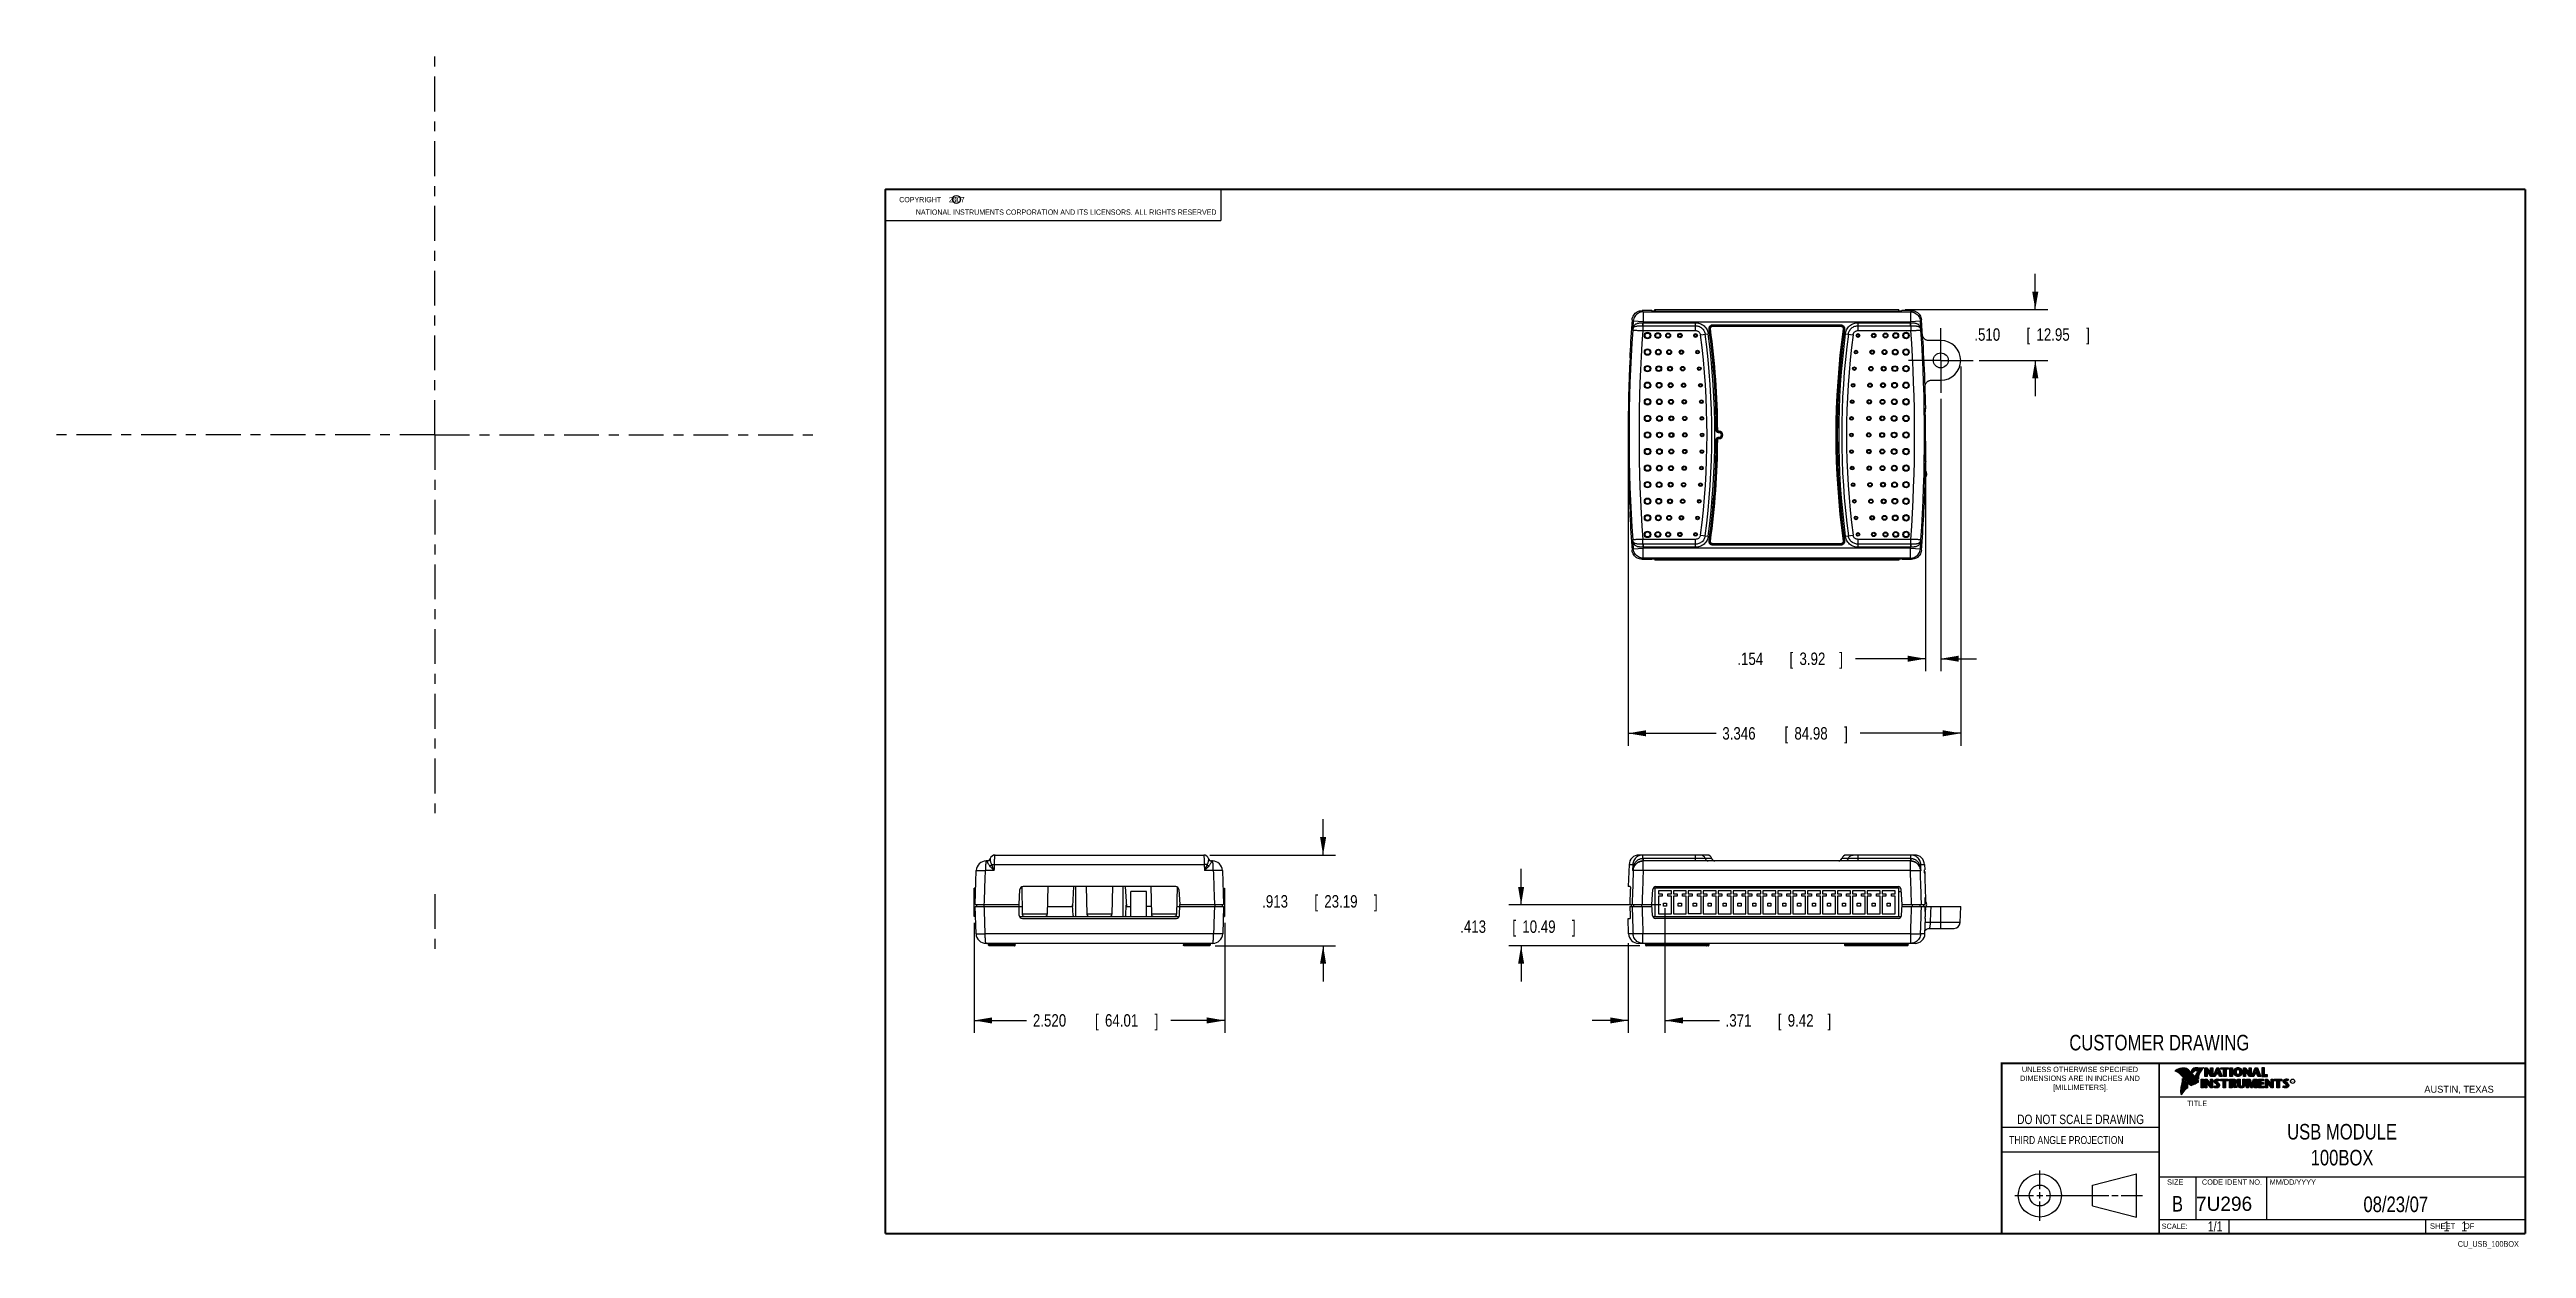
# Model space of a CAD drawing. Header units: inches. Extents: x -8.2 to 16.8, y 0.1 to 12.2.
import ezdxf
from ezdxf.enums import TextEntityAlignment as Align

# ---------------------------------------------------------------- set-up
doc = ezdxf.new("R2010")
doc.units = ezdxf.units.IN
doc.header["$LTSCALE"] = 0.935
doc.header["$MEASUREMENT"] = 0
doc.linetypes.add('CENTER', pattern=[0.6, 0.375, -0.075, 0.075, -0.075])
doc.layers.get('0').update_dxf_attribs({"linetype": 'CONTINUOUS'})
doc.layers.add('DEFAULT_1', color=7, linetype='CENTER')
doc.layers.add('DIMENSIONS', color=7, linetype='CONTINUOUS')
doc.styles.get("Standard").update_dxf_attribs({"font": 'txt', "width": 0.8})
doc.dimstyles.new('DIMSTYLE_1', dxfattribs={"dimtxt": 0.125, "dimasz": 0.18, "dimexe": 0.18, "dimexo": 0.0625, "dimgap": 0.09, "dimtad": 0, "dimtih": 1, "dimtoh": 1, "dimdec": 3, "dimzin": 4, "dimdsep": 46, "dimtxsty": 'STANDARD', "dimblk": '_FILLED', "dimblk1": '_FILLED', "dimblk2": '_FILLED', "dimcen": 0.09, "dimadec": 0, "dimazin": 0, "dimtp": 0.001, "dimtm": 0.001, "dimtfac": 1, "dimtdec": 3, "dimtofl": 0, "dimtmove": 0, "dimatfit": 3, "dimldrblk": '_FILLED', "dimfxl": 1, "dimtolj": 1, "dimtzin": 4, "dimarcsym": 0})

msp = doc.modelspace()

# ---------------------------------------------------------------- texts
at = {"color": 2, "linetype": 'CONTINUOUS', "width": 0.8}
for s, height, p in [('NATIONAL INSTRUMENTS CORPORATION AND ITS LICENSORS. ALL RIGHTS RESERVED', 0.053, (0.5583, 10.5016)), ('c', 0.053, (0.946, 10.6363)), ('THIRD ANGLE PROJECTION', 0.08, (11.5564, 1.1584))]:
    msp.add_text(s, height=height, dxfattribs=at).set_placement(p)
at = {"color": 7, "linetype": 'CONTINUOUS', "width": 0.8}
for s, height, p in [('CUSTOMER DRAWING', 0.15625, (13.0668, 2.1001)), ('DO NOT SCALE DRAWING', 0.095, (12.2754, 1.3592)), ('B', 0.1562, (13.2497, 0.4798))]:
    msp.add_text(s, height=height, dxfattribs=at).set_placement(p, align=Align.CENTER)
at = {"color": 2, "linetype": 'CONTINUOUS'}
for s, p in [('DIMENSIONS ARE IN INCHES AND', (12.2688, 1.7933)), ('UNLESS OTHERWISE SPECIFIED', (12.2688, 1.8819)), ('[MILLIMETERS].', (12.2746, 1.7015))]:
    msp.add_text(s, height=0.053254, dxfattribs=at).set_placement(p, align=Align.CENTER)
for s, height, p in [('R', 0.0217, (14.3971, 1.7782)), ('AUSTIN, TEXAS', 0.069617, (15.7327, 1.6745)), ('TITLE', 0.05325, (13.3474, 1.5397)), ('SIZE', 0.05325, (13.1451, 0.7494)), ('MM/DD/YYYY', 0.05325, (14.1765, 0.7494)), ('SCALE:', 0.05325, (13.0904, 0.3053)), ('SHEET    OF', 0.057262, (15.7892, 0.3052))]:
    msp.add_text(s, height=height, dxfattribs=at).set_placement(p)
at = {"color": 2, "linetype": 'CONTINUOUS', "width": 0.95}
msp.add_text('CODE IDENT NO.', height=0.053254, dxfattribs=at).set_placement((13.7978, 0.7494), align=Align.CENTER)
at = {"color": 7, "linetype": 'CONTINUOUS'}
msp.add_text('7U296', height=0.14316, dxfattribs=at).set_placement((13.4363, 0.4866))
at = {"color": 7, "linetype": 'CONTINUOUS', "width": 0.8}
msp.add_text('1/1', height=0.1, dxfattribs=at).set_placement((13.7025, 0.2805), align=Align.RIGHT)
at = {"color": 2, "linetype": 'CONTINUOUS', "width": 0.8}
msp.add_text('CU_USB_100BOX', height=0.057262, dxfattribs=at).set_placement((16.6837, 0.1254), align=Align.RIGHT)
at = {"color": 2, "linetype": 'CONTINUOUS', "insert": (0.3125, 10.6805), "char_height": 0.053, "width": 0.8904, "attachment_point": 1}
msp.add_mtext('    COPYRIGHT    2007', dxfattribs=at)
at = {"color": 7, "linetype": 'CONTINUOUS'}
for s, insert, char_height, width, attachment_point in [('USB MODULE\\P100BOX', (14.9051, 1.3603), 0.15625, 1.25, 2), ('08/23/07 ', (15.4455, 0.6307), 0.15625, 1.125, 2), ('    1    1', (15.8075, 0.3805), 0.1, 0.8, 1)]:
    msp.add_mtext(s, dxfattribs=dict(at, insert=insert, char_height=char_height, width=width, attachment_point=attachment_point))

# ---------------------------------------------------------------- blocks, each defined once
blk = doc.blocks.new('_FILLED')
at = {"color": 0, "linetype": 'BYBLOCK'}
blk.add_solid([(0, 0), (-1, 0.17), (-1, -0.17)], dxfattribs=at)
blk = doc.blocks.new('*D0')
at = {"layer": 'DIMENSIONS', "color": 2, "linetype": 'CONTINUOUS'}
for p, q in [((1.145, 3.384), (1.145, 2.276)), ((3.665, 3.384), (3.665, 2.276)), ((1.145, 2.401), (1.673, 2.401)), ((3.665, 2.401), (3.123, 2.401))]:
    blk.add_line(p, q, dxfattribs=at)
at = {"layer": 'DIMENSIONS', "color": 2, "linetype": 'CONTINUOUS', "xscale": 0.18, "yscale": 0.18, "zscale": 0.18, "rotation": 180}
blk.add_blockref('_FILLED', (1.145, 2.401), dxfattribs=at)
at = {"layer": 'DIMENSIONS', "color": 2, "linetype": 'CONTINUOUS', "xscale": 0.18, "yscale": 0.18, "zscale": 0.18}
blk.add_blockref('_FILLED', (3.665, 2.401), dxfattribs=at)
at = {"layer": 'DIMENSIONS', "color": 2, "linetype": 'CONTINUOUS', "width": 0.8}
for s, p in [('2.520', (1.736, 2.339)), ('[', (2.361, 2.339)), ('64.01', (2.461, 2.339)), (']', (2.961, 2.339))]:
    blk.add_text(s, height=0.125, dxfattribs=at).set_placement(p)
blk = doc.blocks.new('*D1')
at = {"layer": 'DIMENSIONS', "color": 2, "linetype": 'CONTINUOUS'}
for p, q in [((4.655, 4.064), (4.655, 4.424)), ((3.517, 4.064), (4.78, 4.064)), ((3.569, 3.151), (4.78, 3.151)), ((4.655, 3.151), (4.655, 2.791))]:
    blk.add_line(p, q, dxfattribs=at)
at = {"layer": 'DIMENSIONS', "color": 2, "linetype": 'CONTINUOUS', "xscale": 0.18, "yscale": 0.18, "zscale": 0.18}
for p, rotation in [((4.655, 4.064), 270), ((4.655, 3.151), 90)]:
    blk.add_blockref('_FILLED', p, dxfattribs=dict(at, rotation=rotation))
at = {"layer": 'DIMENSIONS', "color": 2, "linetype": 'CONTINUOUS', "width": 0.8}
for s, p in [('.913', (4.042, 3.536)), ('[', (4.567, 3.536)), ('23.19', (4.667, 3.536)), (']', (5.167, 3.536))]:
    blk.add_text(s, height=0.125, dxfattribs=at).set_placement(p)
blk = doc.blocks.new('*D2')
at = {"layer": 'DIMENSIONS', "color": 2, "linetype": 'CONTINUOUS'}
for p, q in [((6.647, 3.564), (6.647, 3.924)), ((8.054, 3.564), (6.522, 3.564)), ((7.842, 3.151), (6.522, 3.151)), ((6.647, 3.151), (6.647, 2.791))]:
    blk.add_line(p, q, dxfattribs=at)
at = {"layer": 'DIMENSIONS', "color": 2, "linetype": 'CONTINUOUS', "xscale": 0.18, "yscale": 0.18, "zscale": 0.18}
for p, rotation in [((6.647, 3.564), 270), ((6.647, 3.151), 90)]:
    blk.add_blockref('_FILLED', p, dxfattribs=dict(at, rotation=rotation))
at = {"layer": 'DIMENSIONS', "color": 2, "linetype": 'CONTINUOUS', "width": 0.8}
for s, p in [('.413', (6.034, 3.282)), ('[', (6.559, 3.282)), ('10.49', (6.659, 3.282)), (']', (7.159, 3.282))]:
    blk.add_text(s, height=0.125, dxfattribs=at).set_placement(p)
blk = doc.blocks.new('*D3')
at = {"layer": 'DIMENSIONS', "color": 2, "linetype": 'CONTINUOUS'}
for p, q in [((8.094, 3.529), (8.094, 2.276)), ((7.723, 3.178), (7.723, 2.276)), ((7.723, 2.401), (7.363, 2.401)), ((8.094, 2.401), (8.641, 2.401))]:
    blk.add_line(p, q, dxfattribs=at)
at = {"layer": 'DIMENSIONS', "color": 2, "linetype": 'CONTINUOUS', "xscale": 0.18, "yscale": 0.18, "zscale": 0.18}
blk.add_blockref('_FILLED', (7.723, 2.401), dxfattribs=at)
at = {"layer": 'DIMENSIONS', "color": 2, "linetype": 'CONTINUOUS', "xscale": 0.18, "yscale": 0.18, "zscale": 0.18, "rotation": 180}
blk.add_blockref('_FILLED', (8.094, 2.401), dxfattribs=at)
at = {"layer": 'DIMENSIONS', "color": 2, "linetype": 'CONTINUOUS', "width": 0.8}
for s, p in [('.371', (8.704, 2.339)), ('[', (9.229, 2.339)), ('9.42', (9.329, 2.339)), (']', (9.729, 2.339))]:
    blk.add_text(s, height=0.125, dxfattribs=at).set_placement(p)
blk = doc.blocks.new('*D4')
at = {"layer": 'DIMENSIONS', "color": 2, "linetype": 'CONTINUOUS'}
for p, q in [((11.069, 8.975), (11.069, 5.163)), ((7.723, 8.225), (7.723, 5.163)), ((7.723, 5.288), (8.608, 5.288)), ((11.069, 5.288), (10.058, 5.288))]:
    blk.add_line(p, q, dxfattribs=at)
at = {"layer": 'DIMENSIONS', "color": 2, "linetype": 'CONTINUOUS', "xscale": 0.18, "yscale": 0.18, "zscale": 0.18, "rotation": 180}
blk.add_blockref('_FILLED', (7.723, 5.288), dxfattribs=at)
at = {"layer": 'DIMENSIONS', "color": 2, "linetype": 'CONTINUOUS', "xscale": 0.18, "yscale": 0.18, "zscale": 0.18}
blk.add_blockref('_FILLED', (11.069, 5.288), dxfattribs=at)
at = {"layer": 'DIMENSIONS', "color": 2, "linetype": 'CONTINUOUS', "width": 0.8}
for s, p in [('3.346', (8.671, 5.225)), ('[', (9.296, 5.225)), ('84.98', (9.396, 5.225)), (']', (9.896, 5.225))]:
    blk.add_text(s, height=0.125, dxfattribs=at).set_placement(p)
blk = doc.blocks.new('*D5')
at = {"layer": 'DIMENSIONS', "color": 2, "linetype": 'CONTINUOUS'}
for p, q in [((11.819, 9.548), (11.819, 9.908)), ((10.509, 9.548), (11.944, 9.548)), ((11.256, 9.038), (11.944, 9.038)), ((11.819, 9.038), (11.819, 8.678))]:
    blk.add_line(p, q, dxfattribs=at)
at = {"layer": 'DIMENSIONS', "color": 2, "linetype": 'CONTINUOUS', "xscale": 0.18, "yscale": 0.18, "zscale": 0.18}
for p, rotation in [((11.819, 9.548), 270), ((11.819, 9.038), 90)]:
    blk.add_blockref('_FILLED', p, dxfattribs=dict(at, rotation=rotation))
at = {"layer": 'DIMENSIONS', "color": 2, "linetype": 'CONTINUOUS', "width": 0.8}
for s, p in [('.510', (11.206, 9.235)), ('[', (11.731, 9.235)), ('12.95', (11.831, 9.235)), (']', (12.331, 9.235))]:
    blk.add_text(s, height=0.125, dxfattribs=at).set_placement(p)
blk = doc.blocks.new('*D6')
at = {"layer": 'DIMENSIONS', "color": 2, "linetype": 'CONTINUOUS'}
for p, q in [((10.869, 8.65), (10.869, 5.913)), ((10.715, 8.225), (10.715, 5.913)), ((10.715, 6.038), (10.009, 6.038)), ((10.869, 6.038), (11.229, 6.038))]:
    blk.add_line(p, q, dxfattribs=at)
at = {"layer": 'DIMENSIONS', "color": 2, "linetype": 'CONTINUOUS', "xscale": 0.18, "yscale": 0.18, "zscale": 0.18}
blk.add_blockref('_FILLED', (10.715, 6.038), dxfattribs=at)
at = {"layer": 'DIMENSIONS', "color": 2, "linetype": 'CONTINUOUS', "xscale": 0.18, "yscale": 0.18, "zscale": 0.18, "rotation": 180}
blk.add_blockref('_FILLED', (10.869, 6.038), dxfattribs=at)
at = {"layer": 'DIMENSIONS', "color": 2, "linetype": 'CONTINUOUS', "width": 0.8}
for s, p in [('.154', (8.822, 5.975)), ('[', (9.347, 5.975)), ('3.92', (9.447, 5.975)), (']', (9.847, 5.975))]:
    blk.add_text(s, height=0.125, dxfattribs=at).set_placement(p)

# ---------------------------------------------------------------- dimensions: what is measured, and where the dimension line sits
at = {"layer": 'DIMENSIONS', "color": 2, "linetype": 'CONTINUOUS'}
for base, p1, p2, angle, picture, middle in [((11.8189, 9.0376), (10.5088, 9.5476), (11.2564, 9.0376), 270, '*D5', (11.8189, 9.2975)), ((10.7147, 6.0376), (10.8689, 8.6501), (10.7147, 8.2251), 180, '*D6', (9.3844, 6.0376)), ((4.6546, 3.1513), (3.5167, 4.0643), (3.5694, 3.1513), 270, '*D1', (4.6546, 3.5981)), ((6.647, 3.5644), (7.8418, 3.1513), (8.0544, 3.5644), 90, '*D2', (6.647, 3.3448))]:
    dim = msp.add_linear_dim(base=base, p1=p1, p2=p2, angle=angle, dimstyle='DIMSTYLE_1', dxfattribs=at)
    dim.commit()
    dim.dimension.update_dxf_attribs({"geometry": picture, "text_midpoint": middle, "dimtype": 160})
for base, p1, p2, picture, middle in [((11.0689, 5.2876), (7.7231, 8.2251), (11.0689, 8.9751), '*D4', (9.3334, 5.2876)), ((8.0939, 2.4013), (7.7231, 3.1784), (8.0939, 3.529), '*D3', (9.2662, 2.4013)), ((3.6646, 2.4013), (1.1446, 3.3838), (3.6646, 3.3838), '*D0', (2.3983, 2.4013))]:
    dim = msp.add_linear_dim(base=base, p1=p1, p2=p2, dimstyle='DIMSTYLE_1', dxfattribs=at)
    dim.commit()
    dim.dimension.update_dxf_attribs({"geometry": picture, "text_midpoint": middle, "dimtype": 160})

# ---------------------------------------------------------------- linework, layer by layer
at = {"color": 2, "linetype": 'CONTINUOUS'}
for p, q in [((0.25, 10.7586), (3.625, 10.7586)), ((0.25, 10.7586), (0.25, 10.4456)), ((3.625, 10.7586), (3.625, 10.4456)), ((0.25, 10.4456), (3.625, 10.4456)), ((13.0652, 1.9695), (16.745, 1.9695)), ((13.0652, 1.9695), (13.0652, 0.2605)), ((13.2311, 1.8934), (13.2311, 1.8949)), ((13.2347, 1.8921), (13.2347, 1.8972)), ((13.2382, 1.8907), (13.2382, 1.8994)), ((13.2418, 1.8892), (13.2418, 1.9015)), ((13.2453, 1.8876), (13.2453, 1.9035)), ((13.2489, 1.8858), (13.2489, 1.9054)), ((13.2524, 1.8839), (13.2524, 1.9069)), ((13.256, 1.8818), (13.256, 1.9084)), ((13.2596, 1.8796), (13.2596, 1.9098)), ((13.2631, 1.8772), (13.2631, 1.9111)), ((13.2667, 1.8747), (13.2667, 1.9124)), ((13.2702, 1.872), (13.2702, 1.9135)), ((13.2738, 1.869), (13.2738, 1.9146)), ((13.2773, 1.8658), (13.2773, 1.9155)), ((13.2809, 1.8624), (13.2809, 1.9164)), ((13.2844, 1.8587), (13.2844, 1.9173)), ((13.288, 1.8549), (13.288, 1.9181)), ((13.2915, 1.851), (13.2915, 1.9188)), ((13.2951, 1.8471), (13.2951, 1.9194)), ((13.2951, 1.6705), (13.2951, 1.7497)), ((13.2987, 1.8431), (13.2987, 1.9198)), ((13.2987, 1.6752), (13.2987, 1.7654)), ((13.3541, 1.7564), (13.301, 1.8168)), ((13.3022, 1.8391), (13.3022, 1.92)), ((13.3022, 1.6797), (13.3022, 1.7929)), ((13.3515, 1.7555), (13.3033, 1.8103)), ((13.3058, 1.8351), (13.3058, 1.9201)), ((13.3058, 1.684), (13.3058, 1.8075)), ((13.3093, 1.8311), (13.3093, 1.9201)), ((13.3093, 1.6881), (13.3093, 1.8035)), ((13.3129, 1.827), (13.3129, 1.9199)), ((13.3129, 1.692), (13.3129, 1.7994)), ((13.3164, 1.8229), (13.3164, 1.9196)), ((13.3164, 1.6958), (13.3164, 1.7954)), ((13.32, 1.8188), (13.32, 1.9192)), ((13.32, 1.6994), (13.32, 1.7914)), ((13.3235, 1.8146), (13.3235, 1.9186)), ((13.3235, 1.7028), (13.3235, 1.7873)), ((13.3271, 1.8104), (13.3271, 1.9179)), ((13.3271, 1.7061), (13.3271, 1.7833)), ((13.3306, 1.8062), (13.3306, 1.9172)), ((13.3306, 1.7093), (13.3306, 1.7792)), ((13.3342, 1.802), (13.3342, 1.9163)), ((13.3342, 1.7123), (13.3342, 1.7752)), ((13.3378, 1.7978), (13.3378, 1.9151)), ((13.3378, 1.7152), (13.3378, 1.7712)), ((13.3413, 1.7937), (13.3413, 1.9138)), ((13.3413, 1.718), (13.3413, 1.7671)), ((13.3449, 1.7897), (13.3449, 1.9122)), ((13.3449, 1.7208), (13.3449, 1.7631)), ((13.3484, 1.7856), (13.3484, 1.9103)), ((13.3484, 1.7234), (13.3484, 1.759)), ((13.351, 1.7252), (13.3515, 1.7555)), ((13.352, 1.7817), (13.352, 1.9081)), ((13.3534, 1.7238), (13.3541, 1.7564)), ((13.3555, 1.7778), (13.3555, 1.9055)), ((13.3591, 1.7739), (13.3591, 1.9026)), ((13.3626, 1.7701), (13.3626, 1.8991)), ((13.3662, 1.7663), (13.3662, 1.8952)), ((13.3697, 1.7625), (13.3697, 1.8915)), ((13.3733, 1.7588), (13.3733, 1.8878)), ((13.3769, 1.7556), (13.3769, 1.8841)), ((13.3804, 1.7529), (13.3804, 1.8803)), ((13.384, 1.7512), (13.384, 1.8766)), ((13.3875, 1.7509), (13.3875, 1.8728)), ((13.4022, 1.878), (13.3901, 1.8922)), ((13.3911, 1.7518), (13.3911, 1.8691)), ((13.4029, 1.881), (13.3927, 1.893)), ((13.3946, 1.8908), (13.3946, 1.8999)), ((13.3946, 1.7533), (13.3946, 1.8653)), ((13.3982, 1.8866), (13.3982, 1.9062)), ((13.3982, 1.7548), (13.3982, 1.8615)), ((13.4017, 1.8824), (13.4017, 1.9101)), ((13.4017, 1.7563), (13.4017, 1.8574)), ((13.4053, 1.8823), (13.4053, 1.9129)), ((13.4053, 1.7578), (13.4053, 1.8531)), ((13.4088, 1.8844), (13.4088, 1.915)), ((13.4088, 1.7593), (13.4088, 1.8488)), ((13.4124, 1.887), (13.4124, 1.9167)), ((13.4124, 1.7609), (13.4124, 1.8445)), ((13.4159, 1.89), (13.4159, 1.9182)), ((13.4159, 1.7625), (13.4159, 1.8402)), ((13.4195, 1.8937), (13.4195, 1.9193)), ((13.4195, 1.7641), (13.4195, 1.8359)), ((13.4231, 1.8964), (13.4231, 1.9203)), ((13.4231, 1.7657), (13.4231, 1.8316)), ((13.4266, 1.8982), (13.4266, 1.9209)), ((13.4266, 1.7674), (13.4266, 1.8273)), ((13.4302, 1.8995), (13.4302, 1.9214)), ((13.4302, 1.7691), (13.4302, 1.823)), ((13.4414, 1.8328), (13.4319, 1.8437)), ((13.4337, 1.8997), (13.4337, 1.922)), ((13.4337, 1.7708), (13.4337, 1.8187)), ((13.4433, 1.8344), (13.4349, 1.844)), ((13.4373, 1.8991), (13.4373, 1.9224)), ((13.4373, 1.8413), (13.4373, 1.8491)), ((13.4373, 1.7725), (13.4373, 1.8144)), ((13.4408, 1.898), (13.4408, 1.9228)), ((13.4408, 1.8372), (13.4408, 1.8572)), ((13.4408, 1.7743), (13.4408, 1.8101)), ((13.4444, 1.8972), (13.4444, 1.9231)), ((13.4444, 1.8331), (13.4444, 1.8665)), ((13.4444, 1.7761), (13.4444, 1.8058)), ((13.4479, 1.8969), (13.4479, 1.9234)), ((13.4479, 1.8288), (13.4479, 1.873)), ((13.4479, 1.7779), (13.4479, 1.8015)), ((13.4515, 1.8966), (13.4515, 1.9236)), ((13.4515, 1.8247), (13.4515, 1.8764)), ((13.4515, 1.7798), (13.4515, 1.7972)), ((13.4529, 1.9261), (13.5132, 1.9271)), ((13.453, 1.9236), (13.5067, 1.9245)), ((13.455, 1.8965), (13.455, 1.9237)), ((13.455, 1.8207), (13.455, 1.878)), ((13.455, 1.7817), (13.455, 1.7929)), ((13.4586, 1.8964), (13.4586, 1.9237)), ((13.4586, 1.8303), (13.4586, 1.879)), ((13.4609, 1.8106), (13.4586, 1.8131)), ((13.4586, 1.7837), (13.4586, 1.7886)), ((13.4622, 1.8957), (13.4622, 1.9238)), ((13.4622, 1.8535), (13.4622, 1.8795)), ((13.4657, 1.8935), (13.4657, 1.9238)), ((13.4657, 1.8636), (13.4657, 1.8798)), ((13.4693, 1.872), (13.4693, 1.9239)), ((13.4728, 1.8794), (13.4728, 1.9239)), ((13.4764, 1.8859), (13.4764, 1.924)), ((13.4799, 1.8919), (13.4799, 1.924)), ((13.4835, 1.8973), (13.4835, 1.9241)), ((13.4865, 1.8113), (13.5128, 1.8113)), ((13.4865, 1.724), (13.4865, 1.8113)), ((13.487, 1.9023), (13.487, 1.9242)), ((13.489, 1.8087), (13.5103, 1.8087)), ((13.489, 1.7266), (13.489, 1.8087)), ((13.4906, 1.9069), (13.4906, 1.9242)), ((13.4914, 1.7266), (13.4914, 1.8087)), ((13.4941, 1.9112), (13.4941, 1.9243)), ((13.4949, 1.7266), (13.4949, 1.8087)), ((13.4977, 1.9153), (13.4977, 1.9243)), ((13.4983, 1.7266), (13.4983, 1.8087)), ((13.5013, 1.9191), (13.5013, 1.9244)), ((13.5018, 1.7266), (13.5018, 1.8087)), ((13.5053, 1.7266), (13.5053, 1.8087)), ((13.5088, 1.7266), (13.5088, 1.8087)), ((13.5103, 1.8087), (13.5103, 1.7266)), ((13.5128, 1.8113), (13.5128, 1.724)), ((13.5241, 1.8113), (13.5432, 1.8113)), ((13.5241, 1.724), (13.5241, 1.8113)), ((13.5261, 1.9263), (13.5451, 1.9263)), ((13.5261, 1.839), (13.5261, 1.9263)), ((13.5466, 1.839), (13.5261, 1.839)), ((13.5266, 1.8088), (13.5419, 1.8088)), ((13.5266, 1.7266), (13.5266, 1.8088)), ((13.5286, 1.9237), (13.5439, 1.9237)), ((13.5286, 1.8415), (13.5286, 1.9237)), ((13.5441, 1.8415), (13.5286, 1.8415)), ((13.5296, 1.7266), (13.5296, 1.8088)), ((13.5331, 1.7266), (13.5331, 1.8088)), ((13.5332, 1.8415), (13.5332, 1.9237)), ((13.5366, 1.7266), (13.5366, 1.8088)), ((13.5367, 1.8415), (13.5367, 1.9237)), ((13.5401, 1.7266), (13.5401, 1.8088)), ((13.5402, 1.8415), (13.5402, 1.9237)), ((13.5419, 1.8088), (13.5834, 1.7541)), ((13.5853, 1.7266), (13.5421, 1.7827)), ((13.5421, 1.7827), (13.5421, 1.7266)), ((13.5432, 1.8113), (13.5809, 1.7616)), ((13.5435, 1.7809), (13.5435, 1.8067)), ((13.5441, 1.8976), (13.5437, 1.9237)), ((13.5439, 1.9237), (13.5854, 1.869)), ((13.5873, 1.8415), (13.5441, 1.8976)), ((13.5441, 1.8976), (13.5441, 1.8415)), ((13.5841, 1.724), (13.5446, 1.7753)), ((13.5446, 1.7753), (13.5446, 1.724)), ((13.5451, 1.9263), (13.5829, 1.8765)), ((13.586, 1.839), (13.5466, 1.8902)), ((13.5466, 1.8902), (13.5466, 1.839)), ((13.547, 1.7763), (13.547, 1.8021)), ((13.5471, 1.8936), (13.5471, 1.9194)), ((13.5505, 1.7718), (13.5505, 1.7975)), ((13.5506, 1.8891), (13.5506, 1.9149)), ((13.554, 1.7673), (13.554, 1.7929)), ((13.5541, 1.8846), (13.5541, 1.9103)), ((13.5574, 1.7628), (13.5574, 1.7884)), ((13.5576, 1.8801), (13.5576, 1.9057)), ((13.5609, 1.7583), (13.5609, 1.7838)), ((13.561, 1.8756), (13.561, 1.9011)), ((13.5644, 1.7538), (13.5644, 1.7792)), ((13.5645, 1.8711), (13.5645, 1.8965)), ((13.5679, 1.7492), (13.5679, 1.7746)), ((13.568, 1.8665), (13.568, 1.8919)), ((13.5713, 1.7447), (13.5713, 1.77)), ((13.5715, 1.862), (13.5715, 1.8874)), ((13.5748, 1.7402), (13.5748, 1.7654)), ((13.575, 1.8575), (13.575, 1.8828)), ((13.5783, 1.7357), (13.5783, 1.7609)), ((13.5784, 1.853), (13.5784, 1.8782)), ((13.5809, 1.8113), (13.6016, 1.8113)), ((13.5809, 1.7616), (13.5809, 1.8113)), ((13.5818, 1.7312), (13.5818, 1.7563)), ((13.5819, 1.8485), (13.5819, 1.8736)), ((13.5829, 1.9263), (13.6036, 1.9263)), ((13.5829, 1.8765), (13.5829, 1.9263)), ((13.5834, 1.8088), (13.5991, 1.8088)), ((13.5834, 1.7541), (13.5834, 1.8088)), ((13.5852, 1.7266), (13.5852, 1.8088)), ((13.5854, 1.9237), (13.6011, 1.9237)), ((13.5854, 1.869), (13.5854, 1.9237)), ((13.5854, 1.844), (13.5854, 1.869)), ((13.6036, 1.839), (13.586, 1.839)), ((13.6011, 1.8415), (13.5873, 1.8415)), ((13.5887, 1.7266), (13.5887, 1.8088)), ((13.5889, 1.8415), (13.5889, 1.9237)), ((13.5922, 1.7266), (13.5922, 1.8088)), ((13.5923, 1.8415), (13.5923, 1.9237)), ((13.5957, 1.7266), (13.5957, 1.8088)), ((13.5958, 1.8415), (13.5958, 1.9237)), ((13.5991, 1.8088), (13.5991, 1.7266)), ((13.5993, 1.8415), (13.5993, 1.9237)), ((13.6011, 1.9237), (13.6011, 1.8415)), ((13.6016, 1.8113), (13.6016, 1.724)), ((13.6036, 1.9263), (13.6036, 1.839)), ((13.6088, 1.839), (13.6444, 1.9262)), ((13.6294, 1.839), (13.6088, 1.839)), ((13.6125, 1.8415), (13.6461, 1.9237)), ((13.6277, 1.8415), (13.6125, 1.8415)), ((13.614, 1.7304), (13.6218, 1.7448)), ((13.6167, 1.8415), (13.6167, 1.8516)), ((13.618, 1.7893), (13.6195, 1.7968)), ((13.6186, 1.7836), (13.618, 1.7893)), ((13.6206, 1.7785), (13.6186, 1.7836)), ((13.6195, 1.7968), (13.6242, 1.8037)), ((13.6201, 1.8415), (13.6201, 1.8601)), ((13.6206, 1.7892), (13.6219, 1.7958)), ((13.6211, 1.7842), (13.6206, 1.7892)), ((13.6233, 1.7746), (13.6206, 1.7785)), ((13.6228, 1.7797), (13.6211, 1.7842)), ((13.6218, 1.7448), (13.6251, 1.7424)), ((13.6219, 1.7958), (13.626, 1.8019)), ((13.6252, 1.7762), (13.6228, 1.7797)), ((13.6285, 1.7694), (13.6233, 1.7746)), ((13.6235, 1.778), (13.6235, 1.7982)), ((13.6236, 1.8415), (13.6236, 1.8686)), ((13.6242, 1.8037), (13.6303, 1.8082)), ((13.6302, 1.7712), (13.6252, 1.7762)), ((13.626, 1.8019), (13.6315, 1.806)), ((13.6269, 1.7745), (13.6269, 1.8026)), ((13.6271, 1.8415), (13.6271, 1.8771)), ((13.6361, 1.8623), (13.6277, 1.8415)), ((13.6405, 1.7593), (13.6285, 1.7694)), ((13.6378, 1.8598), (13.6294, 1.839)), ((13.6422, 1.7612), (13.6302, 1.7712)), ((13.6303, 1.8082), (13.639, 1.8116)), ((13.6304, 1.771), (13.6304, 1.8051)), ((13.6306, 1.8486), (13.6306, 1.8857)), ((13.6315, 1.806), (13.6396, 1.8092)), ((13.6339, 1.7682), (13.6339, 1.8069)), ((13.634, 1.8573), (13.634, 1.8942)), ((13.6665, 1.8623), (13.6361, 1.8623)), ((13.6374, 1.7653), (13.6374, 1.8083)), ((13.6375, 1.8623), (13.6375, 1.9027)), ((13.6647, 1.8598), (13.6378, 1.8598)), ((13.6388, 1.8711), (13.65, 1.9073)), ((13.6639, 1.8711), (13.6388, 1.8711)), ((13.639, 1.8116), (13.6486, 1.8127)), ((13.6396, 1.8092), (13.6487, 1.8102)), ((13.6444, 1.7554), (13.6405, 1.7593)), ((13.6418, 1.7935), (13.6408, 1.8093)), ((13.6408, 1.7623), (13.6415, 1.791)), ((13.641, 1.8781), (13.641, 1.9112)), ((13.641, 1.8623), (13.641, 1.8711)), ((13.6418, 1.7935), (13.6415, 1.791)), ((13.6415, 1.791), (13.6424, 1.7873)), ((13.6434, 1.796), (13.6418, 1.7935)), ((13.6464, 1.757), (13.6422, 1.7612)), ((13.6423, 1.8736), (13.6519, 1.9048)), ((13.6606, 1.8736), (13.6423, 1.8736)), ((13.6424, 1.7873), (13.646, 1.7827)), ((13.6458, 1.7978), (13.6434, 1.796)), ((13.6443, 1.7926), (13.6441, 1.7911)), ((13.6441, 1.7911), (13.6447, 1.7884)), ((13.6443, 1.7967), (13.6443, 1.8097)), ((13.6453, 1.7943), (13.6443, 1.7926)), ((13.6443, 1.7591), (13.6443, 1.7849)), ((13.6444, 1.9262), (13.6664, 1.9262)), ((13.6467, 1.7518), (13.6444, 1.7554)), ((13.6445, 1.8893), (13.6445, 1.9197)), ((13.6445, 1.8623), (13.6445, 1.8711)), ((13.6447, 1.7884), (13.6479, 1.7845)), ((13.647, 1.7955), (13.6453, 1.7943)), ((13.6455, 1.7419), (13.647, 1.7443)), ((13.649, 1.7987), (13.6458, 1.7978)), ((13.646, 1.7827), (13.6577, 1.773)), ((13.6461, 1.9237), (13.6647, 1.9237)), ((13.649, 1.7529), (13.6464, 1.757)), ((13.6477, 1.7481), (13.6467, 1.7518)), ((13.6495, 1.7962), (13.647, 1.7955)), ((13.647, 1.7443), (13.6477, 1.7481)), ((13.6478, 1.7983), (13.6478, 1.8101)), ((13.6478, 1.7548), (13.6478, 1.7813)), ((13.6479, 1.9006), (13.6479, 1.9237)), ((13.6479, 1.8623), (13.6479, 1.8711)), ((13.6479, 1.7845), (13.6594, 1.7749)), ((13.6486, 1.8127), (13.6551, 1.8122)), ((13.6487, 1.8102), (13.6547, 1.8097)), ((13.6521, 1.799), (13.649, 1.7987)), ((13.6503, 1.7482), (13.649, 1.7529)), ((13.6493, 1.7434), (13.6503, 1.7482)), ((13.6522, 1.7965), (13.6495, 1.7962)), ((13.65, 1.9073), (13.6541, 1.9073)), ((13.6513, 1.7989), (13.6513, 1.81)), ((13.6513, 1.7265), (13.6513, 1.7784)), ((13.6514, 1.9073), (13.6514, 1.9237)), ((13.6514, 1.8623), (13.6514, 1.8711)), ((13.6519, 1.9048), (13.6521, 1.9048)), ((13.6521, 1.9048), (13.6606, 1.8736)), ((13.6554, 1.7989), (13.6521, 1.799)), ((13.6551, 1.7964), (13.6522, 1.7965)), ((13.6541, 1.9073), (13.6639, 1.8711)), ((13.6547, 1.8097), (13.6614, 1.8083)), ((13.6547, 1.7989), (13.6547, 1.8097)), ((13.6547, 1.7269), (13.6547, 1.7755)), ((13.6549, 1.9043), (13.6549, 1.9237)), ((13.6549, 1.8623), (13.6549, 1.8711)), ((13.6551, 1.8122), (13.6621, 1.8107)), ((13.6596, 1.7955), (13.6551, 1.7964)), ((13.6602, 1.7979), (13.6554, 1.7989)), ((13.6577, 1.773), (13.6607, 1.77)), ((13.6582, 1.7983), (13.6582, 1.809)), ((13.6582, 1.7292), (13.6582, 1.7725)), ((13.6584, 1.8915), (13.6584, 1.9237)), ((13.6584, 1.8623), (13.6584, 1.8711)), ((13.6594, 1.7749), (13.6626, 1.7718)), ((13.662, 1.7947), (13.6596, 1.7955)), ((13.663, 1.797), (13.6602, 1.7979)), ((13.6607, 1.77), (13.6638, 1.7668)), ((13.6614, 1.8083), (13.6655, 1.8069)), ((13.6617, 1.7974), (13.6617, 1.8082)), ((13.6617, 1.7306), (13.6617, 1.769)), ((13.6618, 1.8787), (13.6618, 1.9237)), ((13.6618, 1.8623), (13.6618, 1.8711)), ((13.6644, 1.7932), (13.662, 1.7947)), ((13.6621, 1.8107), (13.6665, 1.8093)), ((13.6626, 1.7718), (13.6657, 1.7685)), ((13.6633, 1.7968), (13.663, 1.797)), ((13.6678, 1.8058), (13.6633, 1.7968)), ((13.6638, 1.7668), (13.6672, 1.7625)), ((13.6713, 1.807), (13.6644, 1.7932)), ((13.6647, 1.9237), (13.6959, 1.8415)), ((13.6717, 1.839), (13.6647, 1.8598)), ((13.6652, 1.8005), (13.6652, 1.807)), ((13.6652, 1.7345), (13.6652, 1.765)), ((13.6653, 1.8623), (13.6653, 1.922)), ((13.6655, 1.8069), (13.6678, 1.8058)), ((13.6657, 1.7685), (13.6693, 1.7638)), ((13.6664, 1.9262), (13.6995, 1.839)), ((13.6735, 1.8415), (13.6665, 1.8623)), ((13.6665, 1.8093), (13.6713, 1.807)), ((13.6672, 1.7625), (13.6696, 1.7575)), ((13.6686, 1.7383), (13.6686, 1.7595)), ((13.6688, 1.8555), (13.6688, 1.9128)), ((13.6693, 1.7638), (13.672, 1.7584)), ((13.6696, 1.7575), (13.6709, 1.7536)), ((13.6713, 1.7483), (13.6705, 1.7433)), ((13.6709, 1.7536), (13.6713, 1.7483)), ((13.6995, 1.839), (13.6717, 1.839)), ((13.672, 1.7584), (13.6734, 1.7541)), ((13.6723, 1.8452), (13.6723, 1.9037)), ((13.6738, 1.7482), (13.6729, 1.7425)), ((13.6734, 1.7541), (13.6738, 1.7482)), ((13.6959, 1.8415), (13.6735, 1.8415)), ((13.6757, 1.8415), (13.6757, 1.8945)), ((13.6792, 1.8415), (13.6792, 1.8854)), ((13.6822, 1.8113), (13.759, 1.8113)), ((13.6822, 1.795), (13.6822, 1.8113)), ((13.7074, 1.795), (13.6822, 1.795)), ((13.6827, 1.8415), (13.6827, 1.8762)), ((13.6847, 1.8087), (13.7565, 1.8087)), ((13.6847, 1.7975), (13.6847, 1.8087)), ((13.7099, 1.7975), (13.6847, 1.7975)), ((13.6862, 1.8415), (13.6862, 1.8671)), ((13.6866, 1.9262), (13.7634, 1.9262)), ((13.6866, 1.9099), (13.6866, 1.9262)), ((13.7118, 1.9099), (13.6866, 1.9099)), ((13.6891, 1.9237), (13.7609, 1.9237)), ((13.6891, 1.9125), (13.6891, 1.9237)), ((13.7143, 1.9125), (13.6891, 1.9125)), ((13.6895, 1.7975), (13.6895, 1.8087)), ((13.6896, 1.8415), (13.6896, 1.8579)), ((13.693, 1.7975), (13.693, 1.8087)), ((13.6931, 1.9125), (13.6931, 1.9237)), ((13.6931, 1.8415), (13.6931, 1.8488)), ((13.6964, 1.7975), (13.6964, 1.8087)), ((13.6966, 1.9125), (13.6966, 1.9237)), ((13.6999, 1.7975), (13.6999, 1.8087)), ((13.7001, 1.9125), (13.7001, 1.9237)), ((13.7034, 1.7975), (13.7034, 1.8087)), ((13.7035, 1.9125), (13.7035, 1.9237)), ((13.7069, 1.7975), (13.7069, 1.8087)), ((13.707, 1.9125), (13.707, 1.9237)), ((13.7074, 1.724), (13.7074, 1.795)), ((13.7099, 1.7975), (13.7103, 1.8087)), ((13.7099, 1.7266), (13.7099, 1.7975)), ((13.7105, 1.9125), (13.7105, 1.9237)), ((13.7118, 1.839), (13.7118, 1.9099)), ((13.7382, 1.839), (13.7118, 1.839)), ((13.7138, 1.7266), (13.7138, 1.8087)), ((13.7143, 1.9125), (13.714, 1.9237)), ((13.7143, 1.8415), (13.7143, 1.9125)), ((13.7357, 1.8415), (13.7143, 1.8415)), ((13.7173, 1.7266), (13.7173, 1.8087)), ((13.7174, 1.8415), (13.7174, 1.9237)), ((13.7208, 1.7266), (13.7208, 1.8087)), ((13.7209, 1.8415), (13.7209, 1.9237)), ((13.7242, 1.7266), (13.7242, 1.8087)), ((13.7244, 1.8415), (13.7244, 1.9237)), ((13.7277, 1.7266), (13.7277, 1.8087)), ((13.7279, 1.8415), (13.7279, 1.9237)), ((13.7313, 1.7975), (13.7312, 1.8087)), ((13.7313, 1.8415), (13.7313, 1.9237)), ((13.7565, 1.7975), (13.7313, 1.7975)), ((13.7313, 1.7975), (13.7313, 1.7266)), ((13.759, 1.795), (13.7338, 1.795)), ((13.7338, 1.795), (13.7338, 1.724)), ((13.7347, 1.7975), (13.7347, 1.8087)), ((13.7357, 1.9125), (13.7348, 1.9237)), ((13.7609, 1.9125), (13.7357, 1.9125)), ((13.7357, 1.9125), (13.7357, 1.8415)), ((13.7634, 1.9099), (13.7382, 1.9099)), ((13.7382, 1.9099), (13.7382, 1.839)), ((13.7382, 1.7975), (13.7382, 1.8087)), ((13.7383, 1.9125), (13.7383, 1.9237)), ((13.7416, 1.7975), (13.7416, 1.8087)), ((13.7418, 1.9125), (13.7418, 1.9237)), ((13.7451, 1.7975), (13.7451, 1.8087)), ((13.7452, 1.9125), (13.7452, 1.9237)), ((13.7486, 1.7975), (13.7486, 1.8087)), ((13.7487, 1.9125), (13.7487, 1.9237)), ((13.7521, 1.7975), (13.7521, 1.8087)), ((13.7522, 1.9125), (13.7522, 1.9237)), ((13.7557, 1.9125), (13.7557, 1.9237)), ((13.7565, 1.8087), (13.7565, 1.7975)), ((13.759, 1.8113), (13.759, 1.795)), ((13.7591, 1.9125), (13.7591, 1.9237)), ((13.7609, 1.9237), (13.7609, 1.9125)), ((13.7634, 1.9262), (13.7634, 1.9099)), ((13.7723, 1.8113), (13.8123, 1.8113)), ((13.7723, 1.724), (13.7723, 1.8113)), ((13.7748, 1.8088), (13.8121, 1.8088)), ((13.7748, 1.7266), (13.7748, 1.8088)), ((13.7764, 1.7266), (13.7764, 1.8088)), ((13.7768, 1.9262), (13.8031, 1.9262)), ((13.7768, 1.839), (13.7768, 1.9262)), ((13.8031, 1.839), (13.7768, 1.839)), ((13.7794, 1.9237), (13.8006, 1.9237)), ((13.7794, 1.8415), (13.7794, 1.9237)), ((13.8006, 1.8415), (13.7794, 1.8415)), ((13.7799, 1.7266), (13.7799, 1.8088)), ((13.7833, 1.7266), (13.7833, 1.8088)), ((13.7835, 1.8415), (13.7835, 1.9237)), ((13.7868, 1.7266), (13.7868, 1.8088)), ((13.787, 1.8415), (13.787, 1.9237)), ((13.7903, 1.7266), (13.7903, 1.8088)), ((13.7904, 1.8415), (13.7904, 1.9237)), ((13.7938, 1.7266), (13.7938, 1.8088)), ((13.7939, 1.8415), (13.7939, 1.9237)), ((13.7961, 1.7975), (13.7972, 1.8088)), ((13.8064, 1.7975), (13.7961, 1.7975)), ((13.7961, 1.7266), (13.7961, 1.7975)), ((13.7961, 1.7709), (13.8068, 1.7709)), ((13.8072, 1.7596), (13.7961, 1.7596)), ((13.7974, 1.8415), (13.7974, 1.9237)), ((13.8064, 1.7949), (13.7987, 1.7949)), ((13.7987, 1.7949), (13.7987, 1.7734)), ((13.7987, 1.7734), (13.8064, 1.7734)), ((13.8055, 1.7571), (13.7987, 1.7571)), ((13.7987, 1.7571), (13.7987, 1.724)), ((13.8006, 1.9237), (13.8006, 1.8415)), ((13.8007, 1.7975), (13.8007, 1.8088)), ((13.8007, 1.7596), (13.8007, 1.7709)), ((13.8031, 1.9262), (13.8031, 1.839)), ((13.8042, 1.7975), (13.8042, 1.8088)), ((13.8042, 1.7596), (13.8042, 1.7709)), ((13.8195, 1.7224), (13.8055, 1.7571)), ((13.8093, 1.7971), (13.8064, 1.7975)), ((13.809, 1.7946), (13.8064, 1.7949)), ((13.8064, 1.7734), (13.8095, 1.7739)), ((13.8068, 1.7709), (13.8108, 1.7717)), ((13.8212, 1.7251), (13.8072, 1.7596)), ((13.8077, 1.7973), (13.8077, 1.8088)), ((13.8077, 1.7584), (13.8077, 1.7709)), ((13.8119, 1.7935), (13.809, 1.7946)), ((13.8128, 1.7958), (13.8093, 1.7971)), ((13.8095, 1.7739), (13.8129, 1.7759)), ((13.8108, 1.7717), (13.8148, 1.7741)), ((13.8111, 1.7965), (13.8111, 1.8088)), ((13.8111, 1.7498), (13.8111, 1.7718)), ((13.8144, 1.7919), (13.8119, 1.7935)), ((13.8121, 1.8088), (13.822, 1.8078)), ((13.8123, 1.8113), (13.8226, 1.8103)), ((13.8164, 1.7936), (13.8128, 1.7958)), ((13.8129, 1.7759), (13.8148, 1.778)), ((13.8161, 1.788), (13.8144, 1.7919)), ((13.8146, 1.7947), (13.8146, 1.8085)), ((13.8146, 1.7412), (13.8146, 1.774)), ((13.8148, 1.778), (13.8161, 1.7809)), ((13.8148, 1.7741), (13.8172, 1.7769)), ((13.8154, 1.8853), (13.8155, 1.8871)), ((13.8154, 1.8834), (13.8154, 1.8853)), ((13.8154, 1.8816), (13.8154, 1.8834)), ((13.8155, 1.8797), (13.8154, 1.8816)), ((13.8155, 1.8871), (13.8157, 1.8889)), ((13.8157, 1.8779), (13.8155, 1.8797)), ((13.8157, 1.8889), (13.8159, 1.8907)), ((13.8159, 1.876), (13.8157, 1.8779)), ((13.8159, 1.8907), (13.8161, 1.8924)), ((13.8162, 1.8742), (13.8159, 1.876)), ((13.8161, 1.8924), (13.8165, 1.8941)), ((13.8166, 1.7843), (13.8161, 1.788)), ((13.8161, 1.7809), (13.8166, 1.7843)), ((13.8166, 1.8724), (13.8162, 1.8742)), ((13.8184, 1.789), (13.8164, 1.7936)), ((13.8165, 1.8941), (13.8169, 1.8958)), ((13.817, 1.8706), (13.8166, 1.8724)), ((13.8169, 1.8958), (13.8174, 1.8975)), ((13.8174, 1.8689), (13.817, 1.8706)), ((13.8172, 1.7769), (13.8186, 1.7805)), ((13.8181, 1.7327), (13.8172, 1.7769)), ((13.8174, 1.8975), (13.8179, 1.8991)), ((13.8179, 1.8672), (13.8174, 1.8689)), ((13.8179, 1.8991), (13.8185, 1.9006)), ((13.8179, 1.8852), (13.818, 1.8869)), ((13.8179, 1.8834), (13.8179, 1.8852)), ((13.818, 1.8817), (13.8179, 1.8834)), ((13.8185, 1.8655), (13.8179, 1.8672)), ((13.818, 1.8869), (13.8182, 1.8886)), ((13.8181, 1.8799), (13.818, 1.8817)), ((13.8182, 1.8781), (13.8181, 1.8799)), ((13.8184, 1.789), (13.8181, 1.8082)), ((13.8182, 1.8886), (13.8184, 1.8903)), ((13.8184, 1.8764), (13.8182, 1.8781)), ((13.8184, 1.8903), (13.8186, 1.892)), ((13.8187, 1.8746), (13.8184, 1.8764)), ((13.8191, 1.7846), (13.8184, 1.789)), ((13.8185, 1.9006), (13.8191, 1.9021)), ((13.8191, 1.8639), (13.8185, 1.8655)), ((13.8186, 1.892), (13.819, 1.8936)), ((13.8186, 1.7805), (13.8191, 1.7846)), ((13.8191, 1.8729), (13.8187, 1.8746)), ((13.819, 1.8936), (13.8193, 1.8952)), ((13.8191, 1.9021), (13.8198, 1.9036)), ((13.8194, 1.8712), (13.8191, 1.8729)), ((13.8198, 1.8623), (13.8191, 1.8639)), ((13.8193, 1.8952), (13.8198, 1.8967)), ((13.8199, 1.8696), (13.8194, 1.8712)), ((13.8198, 1.9036), (13.8206, 1.9051)), ((13.8198, 1.8967), (13.8203, 1.8982)), ((13.8205, 1.8607), (13.8198, 1.8623)), ((13.8204, 1.8679), (13.8199, 1.8696)), ((13.8203, 1.8982), (13.8208, 1.8997)), ((13.8209, 1.8664), (13.8204, 1.8679)), ((13.8213, 1.8592), (13.8205, 1.8607)), ((13.8206, 1.9051), (13.8214, 1.9065)), ((13.8208, 1.8997), (13.8214, 1.9011)), ((13.8209, 1.8664), (13.8208, 1.8997)), ((13.8215, 1.8648), (13.8209, 1.8664)), ((13.8221, 1.8578), (13.8213, 1.8592)), ((13.8214, 1.9065), (13.8223, 1.9079)), ((13.8214, 1.9011), (13.8221, 1.9025)), ((13.8221, 1.8633), (13.8215, 1.8648)), ((13.8216, 1.7251), (13.8216, 1.8078)), ((13.822, 1.8078), (13.8301, 1.805)), ((13.8221, 1.9025), (13.8228, 1.9038)), ((13.8228, 1.8619), (13.8221, 1.8633)), ((13.823, 1.8563), (13.8221, 1.8578)), ((13.8223, 1.9079), (13.8232, 1.9092)), ((13.8226, 1.8103), (13.8313, 1.8072)), ((13.8228, 1.9038), (13.8236, 1.9052)), ((13.8235, 1.8604), (13.8228, 1.8619)), ((13.8239, 1.855), (13.823, 1.8563)), ((13.8232, 1.9092), (13.8243, 1.9106)), ((13.8243, 1.8591), (13.8235, 1.8604)), ((13.8236, 1.9052), (13.8244, 1.9065)), ((13.8249, 1.8536), (13.8239, 1.855)), ((13.8243, 1.9106), (13.8253, 1.9119)), ((13.8243, 1.8591), (13.8244, 1.9065)), ((13.8251, 1.8577), (13.8243, 1.8591)), ((13.8244, 1.9065), (13.8253, 1.9077)), ((13.826, 1.8523), (13.8249, 1.8536)), ((13.8311, 1.7675), (13.8249, 1.7637)), ((13.8249, 1.7637), (13.8436, 1.7275)), ((13.825, 1.7255), (13.825, 1.8067)), ((13.826, 1.8564), (13.8251, 1.8577)), ((13.8253, 1.9119), (13.8265, 1.9132)), ((13.8253, 1.9077), (13.8262, 1.909)), ((13.8269, 1.8552), (13.826, 1.8564)), ((13.8271, 1.8511), (13.826, 1.8523)), ((13.8262, 1.909), (13.8273, 1.9102)), ((13.8265, 1.9132), (13.8276, 1.9144)), ((13.8279, 1.854), (13.8269, 1.8552)), ((13.8282, 1.8499), (13.8271, 1.8511)), ((13.8273, 1.9102), (13.8283, 1.9114)), ((13.8276, 1.9144), (13.8288, 1.9156)), ((13.8279, 1.854), (13.8283, 1.9114)), ((13.8289, 1.8528), (13.8279, 1.854)), ((13.8294, 1.8487), (13.8282, 1.8499)), ((13.8283, 1.9114), (13.8294, 1.9126)), ((13.8326, 1.7655), (13.8283, 1.7628)), ((13.8283, 1.7628), (13.8475, 1.7254)), ((13.8285, 1.7659), (13.8285, 1.8055)), ((13.8285, 1.7259), (13.8285, 1.7568)), ((13.8288, 1.9156), (13.8301, 1.9167)), ((13.83, 1.8517), (13.8289, 1.8528)), ((13.8294, 1.9126), (13.8306, 1.9137)), ((13.8306, 1.8476), (13.8294, 1.8487)), ((13.8311, 1.8506), (13.83, 1.8517)), ((13.8301, 1.9167), (13.8314, 1.9178)), ((13.8301, 1.805), (13.8356, 1.8006)), ((13.8306, 1.9137), (13.8318, 1.9148)), ((13.8319, 1.8466), (13.8306, 1.8476)), ((13.8311, 1.8506), (13.8318, 1.9148)), ((13.8323, 1.8496), (13.8311, 1.8506)), ((13.8343, 1.7705), (13.8311, 1.7675)), ((13.8313, 1.8072), (13.8375, 1.8024)), ((13.8314, 1.9178), (13.8327, 1.9188)), ((13.8318, 1.9148), (13.833, 1.9158)), ((13.8332, 1.8456), (13.8319, 1.8466)), ((13.832, 1.7681), (13.832, 1.8035)), ((13.832, 1.7263), (13.832, 1.75)), ((13.8335, 1.8486), (13.8323, 1.8496)), ((13.836, 1.7686), (13.8326, 1.7655)), ((13.8327, 1.9188), (13.834, 1.9198)), ((13.833, 1.9158), (13.8342, 1.9168)), ((13.8346, 1.8447), (13.8332, 1.8456)), ((13.8347, 1.8477), (13.8335, 1.8486)), ((13.834, 1.9198), (13.8354, 1.9207)), ((13.8342, 1.9168), (13.8355, 1.9177)), ((13.8374, 1.7753), (13.8343, 1.7705)), ((13.836, 1.8438), (13.8346, 1.8447)), ((13.8347, 1.8477), (13.8355, 1.9177)), ((13.836, 1.8468), (13.8347, 1.8477)), ((13.8354, 1.9207), (13.8368, 1.9215)), ((13.8355, 1.9177), (13.8368, 1.9185)), ((13.8355, 1.7715), (13.8355, 1.8007)), ((13.8356, 1.8006), (13.8391, 1.795)), ((13.8373, 1.846), (13.836, 1.8468)), ((13.8374, 1.843), (13.836, 1.8438)), ((13.8373, 1.7699), (13.836, 1.7686)), ((13.8368, 1.9215), (13.8382, 1.9223)), ((13.8368, 1.9185), (13.8381, 1.9193)), ((13.8386, 1.8452), (13.8373, 1.846)), ((13.8397, 1.7742), (13.8373, 1.7699)), ((13.839, 1.8423), (13.8374, 1.843)), ((13.8397, 1.781), (13.8374, 1.7753)), ((13.8375, 1.8024), (13.8415, 1.7959)), ((13.8381, 1.9193), (13.8394, 1.92)), ((13.8386, 1.8452), (13.8381, 1.9193)), ((13.8382, 1.9223), (13.8397, 1.923)), ((13.84, 1.8445), (13.8386, 1.8452)), ((13.8389, 1.7791), (13.8389, 1.7952)), ((13.8405, 1.8416), (13.839, 1.8423)), ((13.8391, 1.795), (13.8404, 1.7879)), ((13.8394, 1.92), (13.8408, 1.9207)), ((13.8397, 1.923), (13.8412, 1.9237)), ((13.8397, 1.8857), (13.8398, 1.8868)), ((13.8397, 1.8845), (13.8397, 1.8857)), ((13.8397, 1.8833), (13.8397, 1.8845)), ((13.8397, 1.8821), (13.8397, 1.8833)), ((13.8397, 1.8809), (13.8397, 1.8821)), ((13.8398, 1.8796), (13.8397, 1.8809)), ((13.8404, 1.7879), (13.8397, 1.781)), ((13.8422, 1.7804), (13.8397, 1.7742)), ((13.8398, 1.8868), (13.8399, 1.888)), ((13.8399, 1.8784), (13.8398, 1.8796)), ((13.8399, 1.888), (13.84, 1.8891)), ((13.84, 1.8773), (13.8399, 1.8784)), ((13.84, 1.8891), (13.8401, 1.8902)), ((13.8401, 1.8761), (13.84, 1.8773)), ((13.8415, 1.8439), (13.84, 1.8445)), ((13.8401, 1.8902), (13.8402, 1.8913)), ((13.8402, 1.8749), (13.8401, 1.8761)), ((13.8402, 1.8913), (13.8403, 1.8924)), ((13.8404, 1.8738), (13.8402, 1.8749)), ((13.8403, 1.8924), (13.8405, 1.8934)), ((13.8405, 1.8727), (13.8404, 1.8738)), ((13.8405, 1.8934), (13.8407, 1.8944)), ((13.8407, 1.8716), (13.8405, 1.8727)), ((13.8421, 1.8409), (13.8405, 1.8416)), ((13.8407, 1.8944), (13.8409, 1.8954)), ((13.841, 1.8706), (13.8407, 1.8716)), ((13.8408, 1.9207), (13.8422, 1.9213)), ((13.8409, 1.8954), (13.8411, 1.8963)), ((13.8412, 1.8696), (13.841, 1.8706)), ((13.8411, 1.8963), (13.8414, 1.8972)), ((13.8412, 1.9237), (13.8427, 1.9243)), ((13.8414, 1.8686), (13.8412, 1.8696)), ((13.8414, 1.8972), (13.8416, 1.8981)), ((13.8417, 1.8677), (13.8414, 1.8686)), ((13.8415, 1.8439), (13.8417, 1.8678)), ((13.843, 1.8433), (13.8415, 1.8439)), ((13.8415, 1.7959), (13.843, 1.788)), ((13.8416, 1.8981), (13.8419, 1.899)), ((13.842, 1.8667), (13.8417, 1.8677)), ((13.8419, 1.899), (13.8422, 1.8999)), ((13.842, 1.8991), (13.8422, 1.9213)), ((13.8423, 1.8658), (13.842, 1.8667)), ((13.8438, 1.8404), (13.8421, 1.8409)), ((13.8422, 1.9213), (13.8436, 1.9219)), ((13.8422, 1.8999), (13.8426, 1.9007)), ((13.8422, 1.8844), (13.8423, 1.8856)), ((13.8422, 1.8833), (13.8422, 1.8844)), ((13.8422, 1.8821), (13.8422, 1.8833)), ((13.8423, 1.8809), (13.8422, 1.8821)), ((13.843, 1.788), (13.8422, 1.7804)), ((13.8423, 1.8867), (13.8424, 1.8878)), ((13.8423, 1.8856), (13.8423, 1.8867)), ((13.8423, 1.8798), (13.8423, 1.8809)), ((13.8424, 1.8786), (13.8423, 1.8798)), ((13.8427, 1.865), (13.8423, 1.8658)), ((13.8424, 1.8878), (13.8425, 1.8889)), ((13.8425, 1.8775), (13.8424, 1.8786)), ((13.8425, 1.8889), (13.8426, 1.89)), ((13.8426, 1.8764), (13.8425, 1.8775)), ((13.8426, 1.9007), (13.843, 1.9016)), ((13.8426, 1.89), (13.8427, 1.891)), ((13.8427, 1.8753), (13.8426, 1.8764)), ((13.8427, 1.9243), (13.8443, 1.9248)), ((13.8427, 1.891), (13.8428, 1.892)), ((13.8429, 1.8742), (13.8427, 1.8753)), ((13.8431, 1.8641), (13.8427, 1.865)), ((13.8428, 1.892), (13.843, 1.893)), ((13.843, 1.8731), (13.8429, 1.8742)), ((13.843, 1.9016), (13.8434, 1.9024)), ((13.843, 1.893), (13.8432, 1.8939)), ((13.8432, 1.8721), (13.843, 1.8731)), ((13.8445, 1.8428), (13.843, 1.8433)), ((13.8434, 1.8633), (13.8431, 1.8641)), ((13.8432, 1.8939), (13.8434, 1.8948)), ((13.8434, 1.8712), (13.8432, 1.8721)), ((13.8434, 1.9024), (13.8438, 1.9032)), ((13.8434, 1.8948), (13.8436, 1.8957)), ((13.8436, 1.8702), (13.8434, 1.8712)), ((13.8439, 1.8625), (13.8434, 1.8633)), ((13.8436, 1.9219), (13.8451, 1.9224)), ((13.8436, 1.8957), (13.8438, 1.8965)), ((13.8439, 1.8693), (13.8436, 1.8702)), ((13.8438, 1.9032), (13.8443, 1.904)), ((13.8438, 1.8965), (13.844, 1.8974)), ((13.8455, 1.8399), (13.8438, 1.8404)), ((13.8441, 1.8684), (13.8439, 1.8693)), ((13.8443, 1.8617), (13.8439, 1.8625)), ((13.844, 1.8974), (13.8443, 1.8982)), ((13.8444, 1.8676), (13.8441, 1.8684)), ((13.8443, 1.9248), (13.8459, 1.9253)), ((13.8443, 1.904), (13.8447, 1.9047)), ((13.8443, 1.8982), (13.8446, 1.899)), ((13.8448, 1.8609), (13.8443, 1.8617)), ((13.8447, 1.8667), (13.8444, 1.8676)), ((13.8462, 1.8423), (13.8445, 1.8428)), ((13.8446, 1.899), (13.8449, 1.8997)), ((13.8447, 1.9047), (13.8453, 1.9055)), ((13.845, 1.8659), (13.8447, 1.8667)), ((13.8453, 1.8602), (13.8448, 1.8609)), ((13.8449, 1.8997), (13.8453, 1.9005)), ((13.8454, 1.8651), (13.845, 1.8659)), ((13.8451, 1.9224), (13.8466, 1.9229)), ((13.8453, 1.9055), (13.8451, 1.9224)), ((13.8453, 1.9055), (13.8458, 1.9062)), ((13.8453, 1.9005), (13.8456, 1.9012)), ((13.8458, 1.8595), (13.8453, 1.8602)), ((13.8457, 1.8644), (13.8454, 1.8651)), ((13.8473, 1.8395), (13.8455, 1.8399)), ((13.8456, 1.9012), (13.846, 1.902)), ((13.8461, 1.8637), (13.8457, 1.8644)), ((13.8458, 1.9062), (13.8464, 1.9068)), ((13.8464, 1.8588), (13.8458, 1.8595)), ((13.846, 1.8424), (13.8458, 1.8595)), ((13.8459, 1.9253), (13.8476, 1.9257)), ((13.846, 1.902), (13.8464, 1.9027)), ((13.8465, 1.863), (13.8461, 1.8637)), ((13.8478, 1.8419), (13.8462, 1.8423)), ((13.8464, 1.9068), (13.847, 1.9074)), ((13.8464, 1.9027), (13.8468, 1.9033)), ((13.847, 1.8581), (13.8464, 1.8588)), ((13.8469, 1.8623), (13.8465, 1.863)), ((13.8466, 1.9229), (13.8481, 1.9233)), ((13.8468, 1.9033), (13.8473, 1.9039)), ((13.8473, 1.8617), (13.8469, 1.8623)), ((13.847, 1.9074), (13.8477, 1.908)), ((13.8477, 1.8575), (13.847, 1.8581)), ((13.8473, 1.9039), (13.8478, 1.9045)), ((13.8478, 1.8611), (13.8473, 1.8617)), ((13.8491, 1.8391), (13.8473, 1.8395)), ((13.8476, 1.9257), (13.8492, 1.9261)), ((13.8477, 1.908), (13.8483, 1.9086)), ((13.8483, 1.857), (13.8477, 1.8575)), ((13.8478, 1.9045), (13.8482, 1.9051)), ((13.8483, 1.8605), (13.8478, 1.8611)), ((13.8495, 1.8416), (13.8478, 1.8419)), ((13.8481, 1.9233), (13.8497, 1.9236)), ((13.8482, 1.9051), (13.8488, 1.9056)), ((13.8483, 1.9086), (13.849, 1.9091)), ((13.8488, 1.8599), (13.8483, 1.8605)), ((13.849, 1.8564), (13.8483, 1.857)), ((13.8488, 1.9056), (13.8493, 1.9061)), ((13.8494, 1.8594), (13.8488, 1.8599)), ((13.849, 1.9091), (13.8497, 1.9095)), ((13.8498, 1.8559), (13.849, 1.8564)), ((13.8509, 1.8388), (13.8491, 1.8391)), ((13.8492, 1.9261), (13.8509, 1.9264)), ((13.8493, 1.9061), (13.8498, 1.9065)), ((13.8499, 1.8589), (13.8494, 1.8594)), ((13.8495, 1.9094), (13.8495, 1.9236)), ((13.8495, 1.8416), (13.8495, 1.8561)), ((13.8513, 1.8413), (13.8495, 1.8416)), ((13.8497, 1.9236), (13.8513, 1.9239)), ((13.8497, 1.9095), (13.8505, 1.9099)), ((13.8498, 1.9065), (13.8504, 1.9069)), ((13.8505, 1.8555), (13.8498, 1.8559)), ((13.8505, 1.8585), (13.8499, 1.8589)), ((13.8504, 1.9069), (13.851, 1.9073)), ((13.8505, 1.9099), (13.8512, 1.9103)), ((13.8511, 1.8581), (13.8505, 1.8585)), ((13.8513, 1.8551), (13.8505, 1.8555)), ((13.8509, 1.9264), (13.8527, 1.9266)), ((13.8528, 1.8386), (13.8509, 1.8388)), ((13.851, 1.9073), (13.8516, 1.9077)), ((13.8518, 1.8577), (13.8511, 1.8581)), ((13.8512, 1.9103), (13.852, 1.9106)), ((13.8513, 1.9239), (13.853, 1.9241)), ((13.8521, 1.8547), (13.8513, 1.8551)), ((13.853, 1.8411), (13.8513, 1.8413)), ((13.8516, 1.9077), (13.8523, 1.908)), ((13.8524, 1.8574), (13.8518, 1.8577)), ((13.852, 1.9106), (13.8528, 1.9109)), ((13.853, 1.8544), (13.8521, 1.8547)), ((13.8523, 1.908), (13.8529, 1.9083)), ((13.8531, 1.8571), (13.8524, 1.8574)), ((13.8527, 1.9266), (13.8544, 1.9268)), ((13.8528, 1.9109), (13.8536, 1.9111)), ((13.8547, 1.8384), (13.8528, 1.8386)), ((13.8529, 1.9083), (13.8536, 1.9085)), ((13.853, 1.9241), (13.8546, 1.9243)), ((13.853, 1.9109), (13.853, 1.9241)), ((13.8538, 1.8542), (13.853, 1.8544)), ((13.853, 1.8411), (13.853, 1.8544)), ((13.8548, 1.841), (13.853, 1.8411)), ((13.8538, 1.8568), (13.8531, 1.8571)), ((13.8532, 1.8113), (13.8796, 1.8113)), ((13.8532, 1.7572), (13.8532, 1.8113)), ((13.8551, 1.7443), (13.8532, 1.7572)), ((13.8536, 1.9111), (13.8545, 1.9113)), ((13.8536, 1.9085), (13.8543, 1.9087)), ((13.8545, 1.8566), (13.8538, 1.8568)), ((13.8547, 1.854), (13.8538, 1.8542)), ((13.8543, 1.9087), (13.855, 1.9089)), ((13.8544, 1.9268), (13.8561, 1.9269)), ((13.8545, 1.9113), (13.8553, 1.9115)), ((13.8552, 1.8564), (13.8545, 1.8566)), ((13.8546, 1.9243), (13.8563, 1.9244)), ((13.8556, 1.8538), (13.8547, 1.854)), ((13.8565, 1.8384), (13.8547, 1.8384)), ((13.8566, 1.8409), (13.8548, 1.841)), ((13.855, 1.9089), (13.8557, 1.909)), ((13.8605, 1.7343), (13.8551, 1.7443)), ((13.8559, 1.8563), (13.8552, 1.8564)), ((13.8553, 1.9115), (13.8562, 1.9116)), ((13.8565, 1.8537), (13.8556, 1.8538)), ((13.8557, 1.909), (13.8565, 1.9091)), ((13.8558, 1.8088), (13.8771, 1.8088)), ((13.8558, 1.7574), (13.8558, 1.8088)), ((13.8576, 1.7451), (13.8558, 1.7574)), ((13.8567, 1.8562), (13.8559, 1.8563)), ((13.8561, 1.9269), (13.8579, 1.927)), ((13.8562, 1.9116), (13.8571, 1.9117)), ((13.8563, 1.9244), (13.8579, 1.9245)), ((13.8565, 1.9116), (13.8565, 1.9244)), ((13.8565, 1.9091), (13.8572, 1.9092)), ((13.8574, 1.8537), (13.8565, 1.8537)), ((13.8565, 1.8409), (13.8565, 1.8537)), ((13.8584, 1.8383), (13.8565, 1.8384)), ((13.8584, 1.8408), (13.8566, 1.8409)), ((13.8574, 1.8562), (13.8567, 1.8562)), ((13.8571, 1.9117), (13.858, 1.9117)), ((13.8572, 1.9092), (13.858, 1.9092)), ((13.8582, 1.8562), (13.8574, 1.8562)), ((13.8583, 1.8537), (13.8574, 1.8537)), ((13.8625, 1.736), (13.8576, 1.7451)), ((13.8579, 1.927), (13.8596, 1.927)), ((13.8579, 1.9245), (13.8596, 1.9244)), ((13.858, 1.9117), (13.8589, 1.9117)), ((13.858, 1.9092), (13.8587, 1.9091)), ((13.8589, 1.8563), (13.8582, 1.8562)), ((13.8592, 1.8537), (13.8583, 1.8537)), ((13.8601, 1.8409), (13.8584, 1.8408)), ((13.8602, 1.8384), (13.8584, 1.8383)), ((13.8587, 1.9091), (13.8595, 1.9091)), ((13.8589, 1.9117), (13.8598, 1.9116)), ((13.8597, 1.8564), (13.8589, 1.8563)), ((13.8601, 1.8539), (13.8592, 1.8537)), ((13.8595, 1.9091), (13.8602, 1.909)), ((13.8596, 1.927), (13.8614, 1.9269)), ((13.8596, 1.9244), (13.8612, 1.9243)), ((13.8605, 1.8565), (13.8597, 1.8564)), ((13.8598, 1.9116), (13.8607, 1.9114)), ((13.8598, 1.741), (13.8598, 1.8088)), ((13.8599, 1.8409), (13.8601, 1.8539)), ((13.861, 1.854), (13.8601, 1.8539)), ((13.8618, 1.841), (13.8601, 1.8409)), ((13.8602, 1.909), (13.861, 1.9088)), ((13.862, 1.8384), (13.8602, 1.8384)), ((13.8612, 1.8567), (13.8605, 1.8565)), ((13.8607, 1.9114), (13.8616, 1.9113)), ((13.861, 1.9114), (13.8612, 1.9243)), ((13.861, 1.9088), (13.8617, 1.9086)), ((13.8619, 1.8542), (13.861, 1.854)), ((13.8612, 1.9243), (13.8628, 1.9242)), ((13.862, 1.8569), (13.8612, 1.8567)), ((13.8614, 1.9269), (13.8631, 1.9267)), ((13.8616, 1.9113), (13.8624, 1.911)), ((13.8617, 1.9086), (13.8624, 1.9084)), ((13.8635, 1.8411), (13.8618, 1.841)), ((13.8627, 1.8545), (13.8619, 1.8542)), ((13.8627, 1.8571), (13.862, 1.8569)), ((13.8638, 1.8386), (13.862, 1.8384)), ((13.8624, 1.911), (13.8632, 1.9108)), ((13.8624, 1.9084), (13.8631, 1.9081)), ((13.8634, 1.8574), (13.8627, 1.8571)), ((13.8636, 1.8547), (13.8627, 1.8545)), ((13.8628, 1.9242), (13.8644, 1.924)), ((13.8631, 1.9267), (13.8648, 1.9265)), ((13.8631, 1.9081), (13.8638, 1.9079)), ((13.8632, 1.9108), (13.864, 1.9105)), ((13.8633, 1.7353), (13.8633, 1.8088)), ((13.8641, 1.8577), (13.8634, 1.8574)), ((13.8634, 1.8411), (13.8636, 1.8547)), ((13.8652, 1.8413), (13.8635, 1.8411)), ((13.8644, 1.8551), (13.8636, 1.8547)), ((13.8638, 1.9079), (13.8645, 1.9076)), ((13.8656, 1.8388), (13.8638, 1.8386)), ((13.864, 1.9105), (13.8648, 1.9102)), ((13.8647, 1.858), (13.8641, 1.8577)), ((13.8643, 1.9104), (13.8644, 1.924)), ((13.8644, 1.924), (13.8661, 1.9237)), ((13.8652, 1.8554), (13.8644, 1.8551)), ((13.8645, 1.9076), (13.8651, 1.9072)), ((13.8653, 1.8584), (13.8647, 1.858)), ((13.8648, 1.9265), (13.8665, 1.9262)), ((13.8648, 1.9102), (13.8656, 1.9098)), ((13.8651, 1.9072), (13.8657, 1.9069)), ((13.8659, 1.8558), (13.8652, 1.8554)), ((13.8668, 1.8416), (13.8652, 1.8413)), ((13.8659, 1.8588), (13.8653, 1.8584)), ((13.8656, 1.9098), (13.8663, 1.9094)), ((13.8673, 1.8391), (13.8656, 1.8388)), ((13.8657, 1.9069), (13.8662, 1.9065)), ((13.8665, 1.8592), (13.8659, 1.8588)), ((13.8667, 1.8562), (13.8659, 1.8558)), ((13.8661, 1.9237), (13.8676, 1.9233)), ((13.8662, 1.9065), (13.8668, 1.9061)), ((13.8663, 1.9094), (13.867, 1.909)), ((13.8665, 1.9262), (13.8682, 1.9258)), ((13.867, 1.8596), (13.8665, 1.8592)), ((13.8674, 1.8567), (13.8667, 1.8562)), ((13.8667, 1.7323), (13.8667, 1.8088)), ((13.8668, 1.9061), (13.8673, 1.9056)), ((13.8685, 1.842), (13.8668, 1.8416)), ((13.8669, 1.8416), (13.867, 1.8565)), ((13.867, 1.909), (13.8677, 1.9085)), ((13.8675, 1.8601), (13.867, 1.8596)), ((13.8673, 1.9056), (13.8677, 1.9052)), ((13.869, 1.8395), (13.8673, 1.8391)), ((13.8681, 1.8572), (13.8674, 1.8567)), ((13.8675, 1.9087), (13.8676, 1.9233)), ((13.868, 1.8606), (13.8675, 1.8601)), ((13.8676, 1.9233), (13.8692, 1.9229)), ((13.8677, 1.9085), (13.8683, 1.908)), ((13.8677, 1.9052), (13.8682, 1.9047)), ((13.8684, 1.8612), (13.868, 1.8606)), ((13.8687, 1.8577), (13.8681, 1.8572)), ((13.8682, 1.9258), (13.8699, 1.9254)), ((13.8682, 1.9047), (13.8686, 1.9042)), ((13.8683, 1.908), (13.869, 1.9075)), ((13.8688, 1.8618), (13.8684, 1.8612)), ((13.8701, 1.8424), (13.8685, 1.842)), ((13.8686, 1.9042), (13.869, 1.9037)), ((13.8693, 1.8583), (13.8687, 1.8577)), ((13.8693, 1.8624), (13.8688, 1.8618)), ((13.869, 1.9075), (13.8695, 1.907)), ((13.869, 1.9037), (13.8694, 1.9031)), ((13.8707, 1.8399), (13.869, 1.8395)), ((13.8692, 1.9229), (13.8708, 1.9225)), ((13.8696, 1.8631), (13.8693, 1.8624)), ((13.8699, 1.859), (13.8693, 1.8583)), ((13.8694, 1.9031), (13.8698, 1.9025)), ((13.8695, 1.907), (13.8701, 1.9064)), ((13.87, 1.8638), (13.8696, 1.8631)), ((13.8698, 1.9025), (13.8701, 1.9019)), ((13.8699, 1.9254), (13.8715, 1.9249)), ((13.8704, 1.8596), (13.8699, 1.859)), ((13.8704, 1.8645), (13.87, 1.8638)), ((13.8701, 1.9064), (13.8706, 1.9058)), ((13.8701, 1.9019), (13.8704, 1.9012)), ((13.8716, 1.8428), (13.8701, 1.8424)), ((13.8702, 1.7293), (13.8702, 1.8088)), ((13.8704, 1.9012), (13.8708, 1.9005)), ((13.8707, 1.8653), (13.8704, 1.8645)), ((13.8709, 1.8603), (13.8704, 1.8596)), ((13.8706, 1.9058), (13.8711, 1.9052)), ((13.871, 1.8661), (13.8707, 1.8653)), ((13.8724, 1.8404), (13.8707, 1.8399)), ((13.8708, 1.9225), (13.8723, 1.922)), ((13.871, 1.9053), (13.8708, 1.9225)), ((13.8708, 1.9005), (13.8711, 1.8998)), ((13.8714, 1.8611), (13.8709, 1.8603)), ((13.8713, 1.8669), (13.871, 1.8661)), ((13.8711, 1.9052), (13.8715, 1.9045)), ((13.8711, 1.8998), (13.8714, 1.899)), ((13.8716, 1.8677), (13.8713, 1.8669)), ((13.8714, 1.899), (13.8717, 1.8981)), ((13.8719, 1.8618), (13.8714, 1.8611)), ((13.8716, 1.8428), (13.8714, 1.8611)), ((13.8715, 1.9249), (13.8732, 1.9243)), ((13.8715, 1.9045), (13.872, 1.9038)), ((13.8719, 1.8686), (13.8716, 1.8677)), ((13.8732, 1.8434), (13.8716, 1.8428)), ((13.8717, 1.8981), (13.8719, 1.8972)), ((13.8719, 1.8972), (13.8722, 1.8963)), ((13.8722, 1.8695), (13.8719, 1.8686)), ((13.8723, 1.8626), (13.8719, 1.8618)), ((13.872, 1.9038), (13.8724, 1.9031)), ((13.8722, 1.8963), (13.8724, 1.8954)), ((13.8724, 1.8704), (13.8722, 1.8695)), ((13.8723, 1.922), (13.8738, 1.9214)), ((13.8727, 1.8634), (13.8723, 1.8626)), ((13.8724, 1.9031), (13.8727, 1.9023)), ((13.8724, 1.8954), (13.8727, 1.8944)), ((13.8727, 1.8713), (13.8724, 1.8704)), ((13.8741, 1.841), (13.8724, 1.8404)), ((13.8727, 1.9023), (13.8731, 1.9015)), ((13.8727, 1.8944), (13.8729, 1.8933)), ((13.8729, 1.8723), (13.8727, 1.8713)), ((13.873, 1.8643), (13.8727, 1.8634)), ((13.8729, 1.8933), (13.8731, 1.8923)), ((13.8731, 1.8733), (13.8729, 1.8723)), ((13.8734, 1.8651), (13.873, 1.8643)), ((13.8731, 1.9015), (13.8734, 1.9007)), ((13.8731, 1.8923), (13.8732, 1.8912)), ((13.8732, 1.8743), (13.8731, 1.8733)), ((13.8732, 1.9243), (13.8748, 1.9237)), ((13.8732, 1.8912), (13.8734, 1.8901)), ((13.8734, 1.8753), (13.8732, 1.8743)), ((13.8747, 1.844), (13.8732, 1.8434)), ((13.8734, 1.9007), (13.8737, 1.8998)), ((13.8734, 1.8901), (13.8735, 1.889)), ((13.8735, 1.8764), (13.8734, 1.8753)), ((13.8737, 1.866), (13.8734, 1.8651)), ((13.8735, 1.889), (13.8736, 1.8878)), ((13.8736, 1.8775), (13.8735, 1.8764)), ((13.8736, 1.8878), (13.8737, 1.8867)), ((13.8737, 1.8786), (13.8736, 1.8775)), ((13.8737, 1.8998), (13.8741, 1.8989)), ((13.8737, 1.8867), (13.8737, 1.8855)), ((13.8737, 1.8855), (13.8738, 1.8844)), ((13.8738, 1.8798), (13.8737, 1.8786)), ((13.874, 1.8669), (13.8737, 1.866)), ((13.8737, 1.7282), (13.8737, 1.8088)), ((13.8738, 1.9214), (13.8753, 1.9207)), ((13.8741, 1.8988), (13.8738, 1.9214)), ((13.8738, 1.8844), (13.8738, 1.8832)), ((13.8738, 1.8832), (13.8738, 1.8821)), ((13.8738, 1.8821), (13.8738, 1.8809)), ((13.8738, 1.8809), (13.8738, 1.8798)), ((13.8743, 1.8678), (13.874, 1.8669)), ((13.8741, 1.8989), (13.8744, 1.898)), ((13.8757, 1.8417), (13.8741, 1.841)), ((13.8746, 1.8688), (13.8743, 1.8678)), ((13.8744, 1.898), (13.8746, 1.897)), ((13.8747, 1.844), (13.8744, 1.8681)), ((13.8746, 1.897), (13.8749, 1.896)), ((13.8749, 1.8697), (13.8746, 1.8688)), ((13.8762, 1.8447), (13.8747, 1.844)), ((13.8748, 1.9237), (13.8763, 1.923)), ((13.8749, 1.896), (13.8751, 1.8949)), ((13.8751, 1.8707), (13.8749, 1.8697)), ((13.8751, 1.8949), (13.8754, 1.8938)), ((13.8754, 1.8718), (13.8751, 1.8707)), ((13.8753, 1.9207), (13.8767, 1.92)), ((13.8754, 1.8938), (13.8756, 1.8927)), ((13.8756, 1.8728), (13.8754, 1.8718)), ((13.8756, 1.8927), (13.8757, 1.8916)), ((13.8757, 1.8739), (13.8756, 1.8728)), ((13.8757, 1.8916), (13.8759, 1.8904)), ((13.8759, 1.875), (13.8757, 1.8739)), ((13.8773, 1.8424), (13.8757, 1.8417)), ((13.8759, 1.8904), (13.876, 1.8892)), ((13.876, 1.8762), (13.8759, 1.875)), ((13.876, 1.8892), (13.8761, 1.888)), ((13.8761, 1.8773), (13.876, 1.8762)), ((13.8761, 1.888), (13.8762, 1.8869)), ((13.8762, 1.8785), (13.8761, 1.8773)), ((13.8762, 1.8869), (13.8763, 1.8857)), ((13.8763, 1.8797), (13.8762, 1.8785)), ((13.8776, 1.8454), (13.8762, 1.8447)), ((13.8763, 1.923), (13.8778, 1.9223)), ((13.8763, 1.8857), (13.8763, 1.8844)), ((13.8763, 1.8844), (13.8763, 1.8832)), ((13.8763, 1.8832), (13.8763, 1.882)), ((13.8763, 1.882), (13.8763, 1.8808)), ((13.8763, 1.8808), (13.8763, 1.8797)), ((13.8767, 1.92), (13.8781, 1.9193)), ((13.8771, 1.8088), (13.8771, 1.7651)), ((13.8771, 1.7651), (13.8775, 1.756)), ((13.8772, 1.727), (13.8775, 1.756)), ((13.8788, 1.8432), (13.8773, 1.8424)), ((13.8775, 1.756), (13.8789, 1.7488)), ((13.8776, 1.8454), (13.8781, 1.9193)), ((13.879, 1.8462), (13.8776, 1.8454)), ((13.8778, 1.9223), (13.8793, 1.9215)), ((13.8781, 1.9193), (13.8795, 1.9185)), ((13.8803, 1.844), (13.8788, 1.8432)), ((13.8789, 1.7488), (13.8824, 1.7427)), ((13.8804, 1.847), (13.879, 1.8462)), ((13.8793, 1.9215), (13.8808, 1.9207)), ((13.8795, 1.9185), (13.8808, 1.9176)), ((13.8796, 1.8113), (13.8796, 1.7653)), ((13.8796, 1.7653), (13.88, 1.7565)), ((13.88, 1.7565), (13.8811, 1.75)), ((13.8818, 1.8449), (13.8803, 1.844)), ((13.8817, 1.8479), (13.8804, 1.847)), ((13.8806, 1.7258), (13.8806, 1.7457)), ((13.8808, 1.9207), (13.8822, 1.9197)), ((13.8808, 1.9176), (13.8821, 1.9167)), ((13.8811, 1.75), (13.884, 1.7447)), ((13.8817, 1.8479), (13.8821, 1.9167)), ((13.883, 1.8489), (13.8817, 1.8479)), ((13.8832, 1.8459), (13.8818, 1.8449)), ((13.8821, 1.9167), (13.8833, 1.9158)), ((13.8822, 1.9197), (13.8836, 1.9188)), ((13.8842, 1.8499), (13.883, 1.8489)), ((13.8846, 1.8469), (13.8832, 1.8459)), ((13.8833, 1.9158), (13.8845, 1.9148)), ((13.8836, 1.9188), (13.8849, 1.9178)), ((13.884, 1.7447), (13.8878, 1.7416)), ((13.8853, 1.8509), (13.8842, 1.8499)), ((13.8845, 1.9148), (13.8857, 1.9137)), ((13.8853, 1.8509), (13.8845, 1.9148)), ((13.8858, 1.848), (13.8846, 1.8469)), ((13.8849, 1.9178), (13.8862, 1.9167)), ((13.8864, 1.852), (13.8853, 1.8509)), ((13.8857, 1.9137), (13.8868, 1.9126)), ((13.8871, 1.8491), (13.8858, 1.848)), ((13.8862, 1.9167), (13.8874, 1.9156)), ((13.8875, 1.8532), (13.8864, 1.852)), ((13.8868, 1.9126), (13.8879, 1.9115)), ((13.8882, 1.8503), (13.8871, 1.8491)), ((13.8874, 1.9156), (13.8886, 1.9144)), ((13.8884, 1.8543), (13.8875, 1.8532)), ((13.8879, 1.9115), (13.8889, 1.9103)), ((13.8894, 1.8515), (13.8882, 1.8503)), ((13.8884, 1.8543), (13.8889, 1.9103)), ((13.8894, 1.8556), (13.8884, 1.8543)), ((13.8886, 1.9144), (13.8897, 1.9132)), ((13.8889, 1.9103), (13.8898, 1.9091)), ((13.8903, 1.8568), (13.8894, 1.8556)), ((13.8904, 1.8528), (13.8894, 1.8515)), ((13.8897, 1.9132), (13.8908, 1.9119)), ((13.8898, 1.9091), (13.8907, 1.9079)), ((13.8912, 1.8581), (13.8903, 1.8568)), ((13.8914, 1.8541), (13.8904, 1.8528)), ((13.8907, 1.9079), (13.8916, 1.9066)), ((13.8908, 1.9119), (13.8918, 1.9106)), ((13.892, 1.8595), (13.8912, 1.8581)), ((13.8924, 1.8554), (13.8914, 1.8541)), ((13.8916, 1.9066), (13.8924, 1.9053)), ((13.8918, 1.9106), (13.8928, 1.9093)), ((13.892, 1.8595), (13.8924, 1.9053)), ((13.8928, 1.8608), (13.892, 1.8595)), ((13.8924, 1.9053), (13.8932, 1.904)), ((13.8933, 1.8568), (13.8924, 1.8554)), ((13.8928, 1.9093), (13.8937, 1.908)), ((13.8935, 1.8622), (13.8928, 1.8608)), ((13.8932, 1.904), (13.8939, 1.9026)), ((13.8942, 1.8582), (13.8933, 1.8568)), ((13.8942, 1.8637), (13.8935, 1.8622)), ((13.8937, 1.908), (13.8946, 1.9066)), ((13.8939, 1.9026), (13.8945, 1.9012)), ((13.8948, 1.8651), (13.8942, 1.8637)), ((13.895, 1.8596), (13.8942, 1.8582)), ((13.8945, 1.9012), (13.8951, 1.8997)), ((13.8946, 1.9066), (13.8954, 1.9051)), ((13.8954, 1.8666), (13.8948, 1.8651)), ((13.8958, 1.8611), (13.895, 1.8596)), ((13.8951, 1.8997), (13.8956, 1.8982)), ((13.8954, 1.9051), (13.8961, 1.9037)), ((13.8959, 1.8681), (13.8954, 1.8666)), ((13.8956, 1.8982), (13.8961, 1.8967)), ((13.8959, 1.8681), (13.8956, 1.8982)), ((13.8965, 1.8626), (13.8958, 1.8611)), ((13.8964, 1.8697), (13.8959, 1.8681)), ((13.8961, 1.9037), (13.8968, 1.9022)), ((13.8961, 1.8967), (13.8966, 1.8951)), ((13.8968, 1.8713), (13.8964, 1.8697)), ((13.8971, 1.8641), (13.8965, 1.8626)), ((13.8966, 1.8951), (13.8969, 1.8934)), ((13.8968, 1.9022), (13.8974, 1.9006)), ((13.8972, 1.8729), (13.8968, 1.8713)), ((13.8969, 1.8934), (13.8973, 1.8918)), ((13.8978, 1.8657), (13.8971, 1.8641)), ((13.8975, 1.8745), (13.8972, 1.8729)), ((13.8973, 1.8918), (13.8976, 1.8901)), ((13.8974, 1.9006), (13.898, 1.899)), ((13.8977, 1.8762), (13.8975, 1.8745)), ((13.8976, 1.8901), (13.8978, 1.8883)), ((13.8979, 1.8779), (13.8977, 1.8762)), ((13.8977, 1.7418), (13.9017, 1.7448)), ((13.8978, 1.8883), (13.8979, 1.8866)), ((13.8983, 1.8673), (13.8978, 1.8657)), ((13.8979, 1.8866), (13.8981, 1.8848)), ((13.898, 1.8796), (13.8979, 1.8779)), ((13.898, 1.899), (13.8985, 1.8974)), ((13.8981, 1.8813), (13.898, 1.8796)), ((13.8981, 1.8848), (13.8981, 1.8831)), ((13.8981, 1.8831), (13.8981, 1.8813)), ((13.8988, 1.869), (13.8983, 1.8673)), ((13.8985, 1.8974), (13.899, 1.8957)), ((13.8993, 1.8707), (13.8988, 1.869)), ((13.899, 1.8957), (13.8994, 1.894)), ((13.8996, 1.8724), (13.8993, 1.8707)), ((13.8994, 1.894), (13.8998, 1.8922)), ((13.9, 1.8741), (13.8996, 1.8724)), ((13.8998, 1.8922), (13.9001, 1.8904)), ((13.9002, 1.8759), (13.9, 1.8741)), ((13.9001, 1.8904), (13.9003, 1.8886)), ((13.9004, 1.8777), (13.9002, 1.8759)), ((13.9003, 1.8886), (13.9005, 1.8868)), ((13.9006, 1.8795), (13.9004, 1.8777)), ((13.9005, 1.8868), (13.9006, 1.8849)), ((13.9006, 1.8849), (13.9006, 1.8831)), ((13.9006, 1.8831), (13.9006, 1.8813)), ((13.9006, 1.8813), (13.9006, 1.8795)), ((13.9017, 1.7448), (13.9044, 1.7502)), ((13.904, 1.7437), (13.9068, 1.7496)), ((13.9044, 1.7502), (13.9061, 1.7571)), ((13.905, 1.7271), (13.905, 1.7445)), ((13.9061, 1.7571), (13.9069, 1.7653)), ((13.9068, 1.7496), (13.9086, 1.7568)), ((13.9069, 1.8113), (13.9294, 1.8113)), ((13.9069, 1.7653), (13.9069, 1.8113)), ((13.9084, 1.7285), (13.9084, 1.7561)), ((13.9086, 1.7568), (13.9094, 1.7653)), ((13.9094, 1.8088), (13.9269, 1.8088)), ((13.9094, 1.7653), (13.9094, 1.8088)), ((13.9119, 1.7295), (13.9119, 1.8088)), ((13.9129, 1.9263), (13.932, 1.9263)), ((13.9129, 1.839), (13.9129, 1.9263)), ((13.9334, 1.839), (13.9129, 1.839)), ((13.9154, 1.9237), (13.9307, 1.9237)), ((13.9154, 1.8415), (13.9154, 1.9237)), ((13.9309, 1.8415), (13.9154, 1.8415)), ((13.9154, 1.7324), (13.9154, 1.8088)), ((13.9189, 1.7353), (13.9189, 1.8088)), ((13.919, 1.8415), (13.919, 1.9237)), ((13.9251, 1.7456), (13.9201, 1.7364)), ((13.9275, 1.7448), (13.9221, 1.7347)), ((13.9224, 1.7405), (13.9224, 1.8088)), ((13.9234, 1.8415), (13.9234, 1.9237)), ((13.9269, 1.7574), (13.9251, 1.7456)), ((13.9269, 1.8415), (13.9269, 1.9237)), ((13.9269, 1.8088), (13.9269, 1.7574)), ((13.9294, 1.7572), (13.9275, 1.7448)), ((13.9294, 1.9237), (13.9309, 1.8976)), ((13.9294, 1.8113), (13.9294, 1.7572)), ((13.9307, 1.9237), (13.9722, 1.869)), ((13.9741, 1.8415), (13.9309, 1.8976)), ((13.9309, 1.8976), (13.9309, 1.8415)), ((13.932, 1.9263), (13.9697, 1.8765)), ((13.9329, 1.895), (13.9329, 1.9208)), ((13.9729, 1.839), (13.9334, 1.8902)), ((13.9334, 1.8902), (13.9334, 1.839)), ((13.9364, 1.8905), (13.9364, 1.9162)), ((13.9399, 1.886), (13.9399, 1.9117)), ((13.9433, 1.8815), (13.9433, 1.9071)), ((13.9437, 1.8113), (13.9793, 1.8113)), ((13.9437, 1.724), (13.9437, 1.8113)), ((13.9462, 1.8088), (13.9775, 1.8088)), ((13.9462, 1.7266), (13.9462, 1.8088)), ((13.9468, 1.8769), (13.9468, 1.9025)), ((13.9502, 1.7266), (13.9502, 1.8088)), ((13.9503, 1.8724), (13.9503, 1.8979)), ((13.9536, 1.7266), (13.9536, 1.8088)), ((13.9538, 1.8679), (13.9538, 1.8933)), ((13.9571, 1.7266), (13.9571, 1.8088)), ((13.9573, 1.8634), (13.9573, 1.8888)), ((13.9619, 1.8), (13.9606, 1.8088)), ((13.9607, 1.8589), (13.9607, 1.8842)), ((13.9876, 1.7266), (13.9619, 1.8)), ((13.9619, 1.8), (13.9619, 1.7266)), ((13.9641, 1.7937), (13.9641, 1.8088)), ((13.9642, 1.8544), (13.9642, 1.8796)), ((13.9858, 1.724), (13.9644, 1.7852)), ((13.9644, 1.7852), (13.9644, 1.724)), ((13.9675, 1.7838), (13.9675, 1.8088)), ((13.9677, 1.8498), (13.9677, 1.875)), ((13.9697, 1.9263), (13.9904, 1.9263)), ((13.9697, 1.8765), (13.9697, 1.9263)), ((13.971, 1.7739), (13.971, 1.8088)), ((13.9712, 1.8453), (13.9722, 1.869)), ((13.9722, 1.9237), (13.9879, 1.9237)), ((13.9722, 1.869), (13.9722, 1.9237)), ((13.9904, 1.839), (13.9729, 1.839)), ((13.9879, 1.8415), (13.9741, 1.8415)), ((13.9745, 1.764), (13.9745, 1.8088)), ((13.9746, 1.8408), (13.9746, 1.9237)), ((13.9775, 1.8088), (13.9976, 1.7497)), ((13.978, 1.7541), (13.978, 1.8075)), ((13.9781, 1.8415), (13.9781, 1.9237)), ((13.9793, 1.8113), (13.9975, 1.7578)), ((13.9814, 1.7442), (13.9814, 1.7973)), ((13.9816, 1.8415), (13.9816, 1.9237)), ((13.9849, 1.7343), (13.9849, 1.7871)), ((13.9851, 1.8415), (13.9851, 1.9237)), ((13.9879, 1.9237), (13.9879, 1.8415)), ((13.9884, 1.7266), (13.9884, 1.7768)), ((13.9904, 1.9263), (13.9904, 1.839)), ((13.9919, 1.7266), (13.9919, 1.7666)), ((13.9953, 1.7266), (13.9953, 1.7564)), ((13.9956, 1.839), (14.0313, 1.9262)), ((14.0163, 1.839), (13.9956, 1.839)), ((13.9975, 1.7578), (14.0147, 1.8113)), ((13.9976, 1.7497), (14.0166, 1.8088)), ((13.9988, 1.7266), (13.9988, 1.7534)), ((13.9994, 1.8415), (14.033, 1.9237)), ((14.0146, 1.8415), (13.9994, 1.8415)), ((14.0257, 1.8005), (14.0007, 1.7266)), ((14.0023, 1.7312), (14.0023, 1.7643)), ((14.0024, 1.8415), (14.0024, 1.849)), ((14.0232, 1.7852), (14.0025, 1.724)), ((14.0058, 1.7415), (14.0058, 1.7751)), ((14.0059, 1.8415), (14.0059, 1.8575)), ((14.0092, 1.7517), (14.0092, 1.7859)), ((14.0094, 1.8415), (14.0094, 1.866)), ((14.0127, 1.762), (14.0127, 1.7967)), ((14.0129, 1.8415), (14.0129, 1.8745)), ((14.0229, 1.8623), (14.0146, 1.8415)), ((14.0147, 1.8113), (14.0496, 1.8113)), ((14.0162, 1.7723), (14.0162, 1.8075)), ((14.0163, 1.8459), (14.0163, 1.883)), ((14.0247, 1.8598), (14.0163, 1.839)), ((14.0166, 1.8088), (14.0471, 1.8088)), ((14.0197, 1.7825), (14.0197, 1.8088)), ((14.0198, 1.8546), (14.0198, 1.8915)), ((14.0533, 1.8623), (14.0229, 1.8623)), ((14.0231, 1.7928), (14.0231, 1.8088)), ((14.0232, 1.724), (14.0232, 1.7852)), ((14.0233, 1.8623), (14.0233, 1.9)), ((14.0515, 1.8598), (14.0247, 1.8598)), ((14.0257, 1.8711), (14.0369, 1.9073)), ((14.0508, 1.8711), (14.0257, 1.8711)), ((14.0257, 1.8005), (14.0266, 1.8088)), ((14.0257, 1.7266), (14.0257, 1.8005)), ((14.0268, 1.8623), (14.0268, 1.9085)), ((14.0291, 1.8736), (14.0388, 1.9048)), ((14.0475, 1.8736), (14.0291, 1.8736)), ((14.0301, 1.7266), (14.0301, 1.8088)), ((14.0302, 1.8858), (14.0302, 1.917)), ((14.0302, 1.8623), (14.0302, 1.8711)), ((14.0313, 1.9262), (14.0533, 1.9262)), ((14.033, 1.9237), (14.0515, 1.9237)), ((14.0336, 1.7266), (14.0336, 1.8088)), ((14.0337, 1.897), (14.0337, 1.9237)), ((14.0337, 1.8623), (14.0337, 1.8711)), ((14.0369, 1.9073), (14.0409, 1.9073)), ((14.037, 1.7266), (14.037, 1.8088)), ((14.0372, 1.9073), (14.0372, 1.9237)), ((14.0372, 1.8623), (14.0372, 1.8711)), ((14.0388, 1.9048), (14.039, 1.9048)), ((14.039, 1.9048), (14.0475, 1.8736)), ((14.0405, 1.7266), (14.0405, 1.8088)), ((14.0407, 1.9073), (14.0407, 1.9237)), ((14.0407, 1.8623), (14.0407, 1.8711)), ((14.0409, 1.9073), (14.0508, 1.8711)), ((14.044, 1.7266), (14.044, 1.8088)), ((14.0441, 1.8956), (14.0441, 1.9237)), ((14.0441, 1.8623), (14.0441, 1.8711)), ((14.0471, 1.8088), (14.0471, 1.7266)), ((14.0476, 1.8828), (14.0476, 1.9237)), ((14.0476, 1.8623), (14.0476, 1.8711)), ((14.0496, 1.8113), (14.0496, 1.724)), ((14.0511, 1.8623), (14.0511, 1.9237)), ((14.0515, 1.9237), (14.0827, 1.8415)), ((14.0585, 1.839), (14.0515, 1.8598)), ((14.0533, 1.9262), (14.0864, 1.839)), ((14.0604, 1.8415), (14.0533, 1.8623)), ((14.0546, 1.8587), (14.0546, 1.9157)), ((14.058, 1.8484), (14.058, 1.9066)), ((14.0864, 1.839), (14.0585, 1.839)), ((14.0827, 1.8415), (14.0604, 1.8415)), ((14.0615, 1.8415), (14.0615, 1.8974)), ((14.0634, 1.8113), (14.1162, 1.8113)), ((14.0634, 1.724), (14.0634, 1.8113)), ((14.065, 1.8415), (14.065, 1.8883)), ((14.0659, 1.8088), (14.1137, 1.8088)), ((14.0659, 1.7266), (14.0659, 1.8088)), ((14.0683, 1.7266), (14.0683, 1.8088)), ((14.0685, 1.8415), (14.0685, 1.8791)), ((14.0718, 1.7266), (14.0718, 1.8088)), ((14.0719, 1.8415), (14.0719, 1.8699)), ((14.0753, 1.7266), (14.0753, 1.8088)), ((14.0754, 1.8415), (14.0754, 1.8608)), ((14.0787, 1.7266), (14.0787, 1.8088)), ((14.0789, 1.8415), (14.0789, 1.8516)), ((14.0822, 1.7266), (14.0822, 1.8088)), ((14.0857, 1.7266), (14.0857, 1.8088)), ((14.1137, 1.7975), (14.087, 1.7975)), ((14.087, 1.7975), (14.087, 1.7753)), ((14.087, 1.7753), (14.1132, 1.7753)), ((14.1132, 1.7639), (14.087, 1.7639)), ((14.087, 1.7639), (14.087, 1.7379)), ((14.0892, 1.7975), (14.0892, 1.8088)), ((14.0892, 1.7639), (14.0892, 1.7753)), ((14.1162, 1.795), (14.0896, 1.795)), ((14.0896, 1.795), (14.0896, 1.7778)), ((14.0896, 1.7778), (14.1157, 1.7778)), ((14.1157, 1.7614), (14.0896, 1.7614)), ((14.0896, 1.7614), (14.0896, 1.7404)), ((14.0926, 1.7975), (14.0926, 1.8088)), ((14.0926, 1.7639), (14.0926, 1.7753)), ((14.0961, 1.7975), (14.0961, 1.8088)), ((14.0961, 1.7639), (14.0961, 1.7753)), ((14.1236, 1.9262), (14.0973, 1.9262)), ((14.0973, 1.9262), (14.0973, 1.839)), ((14.0973, 1.839), (14.1555, 1.839)), ((14.0996, 1.7975), (14.0996, 1.8088)), ((14.0996, 1.7639), (14.0996, 1.7753)), ((14.1211, 1.9237), (14.0998, 1.9237)), ((14.0998, 1.9237), (14.0998, 1.8415)), ((14.0998, 1.8415), (14.153, 1.8415)), ((14.1031, 1.7975), (14.1031, 1.8088)), ((14.1031, 1.7639), (14.1031, 1.7753)), ((14.1032, 1.8415), (14.1032, 1.9237)), ((14.1065, 1.7975), (14.1065, 1.8088)), ((14.1065, 1.7639), (14.1065, 1.7753)), ((14.1067, 1.8415), (14.1067, 1.9237)), ((14.11, 1.7975), (14.11, 1.8088)), ((14.11, 1.7639), (14.11, 1.7753)), ((14.1102, 1.8415), (14.1102, 1.9237)), ((14.1132, 1.7753), (14.1132, 1.7639)), ((14.1136, 1.8415), (14.1136, 1.9237)), ((14.1137, 1.8088), (14.1137, 1.7975)), ((14.1157, 1.7778), (14.1157, 1.7614)), ((14.1162, 1.8113), (14.1162, 1.795)), ((14.1171, 1.8415), (14.1171, 1.9237)), ((14.1206, 1.8415), (14.1206, 1.8527)), ((14.1211, 1.8527), (14.1211, 1.9237)), ((14.153, 1.8527), (14.1211, 1.8527)), ((14.1236, 1.8552), (14.1236, 1.9262)), ((14.1555, 1.8552), (14.1236, 1.8552)), ((14.1241, 1.8415), (14.1241, 1.8527)), ((14.1275, 1.8415), (14.1275, 1.8527)), ((14.131, 1.8415), (14.131, 1.8527)), ((14.1339, 1.8113), (14.153, 1.8113)), ((14.1339, 1.724), (14.1339, 1.8113)), ((14.1345, 1.8415), (14.1345, 1.8527)), ((14.1365, 1.8088), (14.1517, 1.8088)), ((14.1365, 1.7266), (14.1365, 1.8088)), ((14.1378, 1.7266), (14.1378, 1.8088)), ((14.138, 1.8415), (14.138, 1.8527)), ((14.1413, 1.7266), (14.1413, 1.8088)), ((14.1414, 1.8415), (14.1414, 1.8527)), ((14.1448, 1.7266), (14.1448, 1.8088)), ((14.1449, 1.8415), (14.1449, 1.8527)), ((14.1483, 1.7266), (14.1483, 1.8088)), ((14.1484, 1.8415), (14.1484, 1.8527)), ((14.1517, 1.8088), (14.1933, 1.7541)), ((14.152, 1.7827), (14.1517, 1.8088)), ((14.1951, 1.7266), (14.152, 1.7827)), ((14.152, 1.7827), (14.152, 1.7266)), ((14.153, 1.8415), (14.153, 1.8527)), ((14.153, 1.8113), (14.1908, 1.7616)), ((14.1939, 1.724), (14.1545, 1.7753)), ((14.1545, 1.7753), (14.1545, 1.724)), ((14.1552, 1.7785), (14.1552, 1.8043)), ((14.1555, 1.839), (14.1555, 1.8552)), ((14.1587, 1.774), (14.1587, 1.7997)), ((14.1622, 1.7694), (14.1622, 1.7951)), ((14.1656, 1.7649), (14.1656, 1.7905)), ((14.1691, 1.7604), (14.1691, 1.7859)), ((14.1726, 1.7559), (14.1726, 1.7814)), ((14.1761, 1.7514), (14.1761, 1.7768)), ((14.1795, 1.7469), (14.1795, 1.7722)), ((14.183, 1.7423), (14.183, 1.7676)), ((14.1865, 1.7378), (14.1865, 1.763)), ((14.19, 1.7333), (14.19, 1.7585)), ((14.1908, 1.8113), (14.2115, 1.8113)), ((14.1908, 1.7616), (14.1908, 1.8113)), ((14.1933, 1.8088), (14.209, 1.8088)), ((14.1933, 1.7541), (14.1933, 1.8088)), ((14.1934, 1.7288), (14.1934, 1.7539)), ((14.1969, 1.7266), (14.1969, 1.8088)), ((14.2004, 1.7266), (14.2004, 1.8088)), ((14.2039, 1.7266), (14.2039, 1.8088)), ((14.2073, 1.7266), (14.2073, 1.8088)), ((14.209, 1.8088), (14.209, 1.7266)), ((14.2115, 1.8113), (14.2115, 1.724)), ((14.2237, 1.8113), (14.3005, 1.8113)), ((14.2237, 1.795), (14.2237, 1.8113)), ((14.2488, 1.795), (14.2237, 1.795)), ((14.2262, 1.8087), (14.2979, 1.8087)), ((14.2262, 1.7975), (14.2262, 1.8087)), ((14.2514, 1.7975), (14.2262, 1.7975)), ((14.2282, 1.7975), (14.2282, 1.8087)), ((14.2317, 1.7975), (14.2317, 1.8087)), ((14.2351, 1.7975), (14.2351, 1.8087)), ((14.2386, 1.7975), (14.2386, 1.8087)), ((14.2421, 1.7975), (14.2421, 1.8087)), ((14.2456, 1.7975), (14.2456, 1.8087)), ((14.2488, 1.724), (14.2488, 1.795)), ((14.249, 1.7975), (14.249, 1.8087)), ((14.2514, 1.7975), (14.2525, 1.8087)), ((14.2514, 1.7266), (14.2514, 1.7975)), ((14.256, 1.7266), (14.256, 1.8087)), ((14.2595, 1.7266), (14.2595, 1.8087)), ((14.2629, 1.7266), (14.2629, 1.8087)), ((14.2664, 1.7266), (14.2664, 1.8087)), ((14.2699, 1.7266), (14.2699, 1.8087)), ((14.2727, 1.7975), (14.2734, 1.8087)), ((14.2979, 1.7975), (14.2727, 1.7975)), ((14.2727, 1.7975), (14.2727, 1.7266)), ((14.3005, 1.795), (14.2753, 1.795)), ((14.2753, 1.795), (14.2753, 1.724)), ((14.2768, 1.7975), (14.2768, 1.8087)), ((14.2803, 1.7975), (14.2803, 1.8087)), ((14.2838, 1.7975), (14.2838, 1.8087)), ((14.2873, 1.7975), (14.2873, 1.8087)), ((14.2907, 1.7975), (14.2907, 1.8087)), ((14.2942, 1.7975), (14.2942, 1.8087)), ((14.2979, 1.8087), (14.2979, 1.7975)), ((14.3005, 1.8113), (14.3005, 1.795)), ((14.3092, 1.7305), (14.317, 1.7449)), ((14.3132, 1.7895), (14.3147, 1.797)), ((14.3138, 1.7838), (14.3132, 1.7895)), ((14.3158, 1.7787), (14.3138, 1.7838)), ((14.3147, 1.797), (14.3194, 1.8038)), ((14.3158, 1.7893), (14.3171, 1.796)), ((14.3163, 1.7844), (14.3158, 1.7893)), ((14.3185, 1.7748), (14.3158, 1.7787)), ((14.318, 1.7798), (14.3163, 1.7844)), ((14.317, 1.7449), (14.3203, 1.7425)), ((14.3171, 1.796), (14.3212, 1.8021)), ((14.3204, 1.7764), (14.318, 1.7798)), ((14.3237, 1.7695), (14.3185, 1.7748)), ((14.3186, 1.7785), (14.3186, 1.7981)), ((14.3194, 1.8038), (14.3255, 1.8083)), ((14.3255, 1.7714), (14.3204, 1.7764)), ((14.3212, 1.8021), (14.3268, 1.8061)), ((14.322, 1.7748), (14.322, 1.8026)), ((14.3357, 1.7595), (14.3237, 1.7695)), ((14.3255, 1.8083), (14.3342, 1.8118)), ((14.3255, 1.7713), (14.3255, 1.8052)), ((14.3375, 1.7613), (14.3255, 1.7714)), ((14.3268, 1.8061), (14.3349, 1.8093)), ((14.329, 1.7684), (14.329, 1.807)), ((14.3325, 1.7655), (14.3325, 1.8084)), ((14.3342, 1.8118), (14.3438, 1.8128)), ((14.3349, 1.8093), (14.3439, 1.8103)), ((14.3396, 1.7556), (14.3357, 1.7595)), ((14.337, 1.7936), (14.3359, 1.8094)), ((14.3359, 1.7626), (14.3368, 1.7911)), ((14.337, 1.7936), (14.3368, 1.7911)), ((14.3368, 1.7911), (14.3376, 1.7874)), ((14.3387, 1.7962), (14.337, 1.7936)), ((14.3416, 1.7572), (14.3375, 1.7613)), ((14.3376, 1.7874), (14.3413, 1.7829)), ((14.3411, 1.7979), (14.3387, 1.7962)), ((14.3395, 1.7928), (14.3393, 1.7913)), ((14.3393, 1.7913), (14.3399, 1.7886)), ((14.3394, 1.7967), (14.3394, 1.8098)), ((14.3394, 1.7594), (14.3394, 1.7852)), ((14.3405, 1.7944), (14.3395, 1.7928)), ((14.3419, 1.752), (14.3396, 1.7556)), ((14.3399, 1.7886), (14.3431, 1.7847)), ((14.3422, 1.7956), (14.3405, 1.7944)), ((14.3407, 1.7421), (14.3422, 1.7445)), ((14.3442, 1.7988), (14.3411, 1.7979)), ((14.3413, 1.7829), (14.3529, 1.7732)), ((14.3442, 1.753), (14.3416, 1.7572)), ((14.3429, 1.7482), (14.3419, 1.752)), ((14.3447, 1.7964), (14.3422, 1.7956)), ((14.3422, 1.7445), (14.3429, 1.7482)), ((14.3429, 1.7984), (14.3429, 1.8102)), ((14.3429, 1.7552), (14.3429, 1.7815)), ((14.3431, 1.7847), (14.3546, 1.7751)), ((14.3438, 1.8128), (14.3503, 1.8124)), ((14.3439, 1.8103), (14.3499, 1.8099)), ((14.3474, 1.7992), (14.3442, 1.7988)), ((14.3455, 1.7483), (14.3442, 1.753)), ((14.3446, 1.7435), (14.3455, 1.7483)), ((14.3474, 1.7967), (14.3447, 1.7964)), ((14.3464, 1.7991), (14.3464, 1.8101)), ((14.3464, 1.7266), (14.3464, 1.7787)), ((14.3506, 1.799), (14.3474, 1.7992)), ((14.3503, 1.7965), (14.3474, 1.7967)), ((14.3498, 1.7991), (14.3498, 1.8099)), ((14.3498, 1.7271), (14.3498, 1.7758)), ((14.3499, 1.8099), (14.3567, 1.8085)), ((14.3503, 1.8124), (14.3573, 1.8109)), ((14.3548, 1.7956), (14.3503, 1.7965)), ((14.3554, 1.7981), (14.3506, 1.799)), ((14.3529, 1.7732), (14.356, 1.7701)), ((14.3533, 1.7985), (14.3533, 1.8092)), ((14.3533, 1.7293), (14.3533, 1.7728)), ((14.3546, 1.7751), (14.3578, 1.7719)), ((14.3572, 1.7949), (14.3548, 1.7956)), ((14.3583, 1.7972), (14.3554, 1.7981)), ((14.356, 1.7701), (14.359, 1.767)), ((14.3567, 1.8085), (14.3607, 1.807)), ((14.3568, 1.7976), (14.3568, 1.8084)), ((14.3568, 1.7306), (14.3568, 1.7693)), ((14.3596, 1.7934), (14.3572, 1.7949)), ((14.3573, 1.8109), (14.3617, 1.8094)), ((14.3578, 1.7719), (14.3609, 1.7686)), ((14.3586, 1.797), (14.3583, 1.7972)), ((14.3631, 1.806), (14.3586, 1.797)), ((14.359, 1.767), (14.3624, 1.7626)), ((14.3665, 1.8071), (14.3596, 1.7934)), ((14.3603, 1.8003), (14.3603, 1.8072)), ((14.3603, 1.7344), (14.3603, 1.7654)), ((14.3607, 1.807), (14.3631, 1.806)), ((14.3609, 1.7686), (14.3645, 1.764)), ((14.3617, 1.8094), (14.3665, 1.8071)), ((14.3624, 1.7626), (14.3649, 1.7576)), ((14.3637, 1.7383), (14.3649, 1.7576)), ((14.3645, 1.764), (14.3672, 1.7586)), ((14.3649, 1.7576), (14.3661, 1.7537)), ((14.3665, 1.7485), (14.3657, 1.7434)), ((14.3661, 1.7537), (14.3665, 1.7485)), ((14.3672, 1.7586), (14.3686, 1.7542)), ((14.369, 1.7484), (14.3681, 1.7427)), ((14.3686, 1.7542), (14.369, 1.7484)), ((16.745, 1.9695), (16.745, 0.2605)), ((13.0653, 1.6329), (16.75, 1.6329)), ((13.288, 1.6603), (13.288, 1.7273)), ((13.2915, 1.6655), (13.2915, 1.7383)), ((13.5128, 1.724), (13.4865, 1.724)), ((13.5103, 1.7266), (13.489, 1.7266)), ((13.5446, 1.724), (13.5241, 1.724)), ((13.5421, 1.7266), (13.5266, 1.7266)), ((13.6016, 1.724), (13.5841, 1.724)), ((13.5991, 1.7266), (13.5853, 1.7266)), ((13.6189, 1.7271), (13.614, 1.7304)), ((13.6173, 1.7312), (13.6226, 1.741)), ((13.6201, 1.7293), (13.6173, 1.7312)), ((13.6237, 1.7251), (13.6189, 1.7271)), ((13.62, 1.7294), (13.62, 1.7362)), ((13.6245, 1.7276), (13.6201, 1.7293)), ((13.6226, 1.741), (13.6237, 1.7402)), ((13.6235, 1.7278), (13.6237, 1.7402)), ((13.6237, 1.7402), (13.6274, 1.7384)), ((13.6308, 1.7236), (13.6237, 1.7251)), ((13.6312, 1.7261), (13.6245, 1.7276)), ((13.6251, 1.7424), (13.6284, 1.7407)), ((13.6269, 1.727), (13.6269, 1.7386)), ((13.6274, 1.7384), (13.6321, 1.7368)), ((13.6284, 1.7407), (13.6327, 1.7392)), ((13.6304, 1.7263), (13.6304, 1.7374)), ((13.6368, 1.7227), (13.6308, 1.7236)), ((13.637, 1.7253), (13.6312, 1.7261)), ((13.6321, 1.7368), (13.6366, 1.7362)), ((13.6327, 1.7392), (13.6366, 1.7388)), ((13.6339, 1.7257), (13.6339, 1.7366)), ((13.6366, 1.7388), (13.6402, 1.7391)), ((13.6366, 1.7362), (13.6408, 1.7366)), ((13.6411, 1.7226), (13.6368, 1.7227)), ((13.641, 1.7251), (13.637, 1.7253)), ((13.6374, 1.7252), (13.6374, 1.7362)), ((13.6402, 1.7391), (13.6429, 1.7401)), ((13.6408, 1.7366), (13.6441, 1.7379)), ((13.6408, 1.7251), (13.6408, 1.7366)), ((13.6539, 1.7268), (13.641, 1.7251)), ((13.6548, 1.7244), (13.6411, 1.7226)), ((13.6429, 1.7401), (13.6455, 1.7419)), ((13.6441, 1.7379), (13.6473, 1.7402)), ((13.6443, 1.7256), (13.6443, 1.738)), ((13.6473, 1.7402), (13.6493, 1.7434)), ((13.6478, 1.726), (13.6478, 1.7405)), ((13.6628, 1.7318), (13.6539, 1.7268)), ((13.6644, 1.7298), (13.6548, 1.7244)), ((13.6679, 1.7375), (13.6628, 1.7318)), ((13.6701, 1.7361), (13.6644, 1.7298)), ((13.6705, 1.7433), (13.6679, 1.7375)), ((13.6729, 1.7425), (13.6701, 1.7361)), ((13.7338, 1.724), (13.7074, 1.724)), ((13.7313, 1.7266), (13.7099, 1.7266)), ((13.7987, 1.724), (13.7723, 1.724)), ((13.7961, 1.7266), (13.7748, 1.7266)), ((13.8475, 1.7254), (13.8195, 1.7224)), ((13.8436, 1.7275), (13.8212, 1.7251)), ((13.8355, 1.7267), (13.8355, 1.7433)), ((13.8389, 1.727), (13.8389, 1.7365)), ((13.8689, 1.7271), (13.8605, 1.7343)), ((13.8702, 1.7293), (13.8625, 1.736)), ((13.8792, 1.7237), (13.8689, 1.7271)), ((13.8797, 1.7262), (13.8702, 1.7293)), ((13.8916, 1.7225), (13.8792, 1.7237)), ((13.8916, 1.7251), (13.8797, 1.7262)), ((13.8824, 1.7427), (13.8873, 1.7391)), ((13.8841, 1.7257), (13.8841, 1.7414)), ((13.8873, 1.7391), (13.8937, 1.7382)), ((13.8876, 1.7254), (13.8876, 1.7389)), ((13.8878, 1.7416), (13.8931, 1.7406)), ((13.8911, 1.725), (13.8911, 1.7386)), ((13.9034, 1.7265), (13.8916, 1.7251)), ((13.904, 1.724), (13.8916, 1.7225)), ((13.8931, 1.7406), (13.8977, 1.7418)), ((13.8937, 1.7382), (13.8992, 1.7398)), ((13.8945, 1.7254), (13.8945, 1.7381)), ((13.898, 1.7259), (13.898, 1.7388)), ((13.8992, 1.7398), (13.904, 1.7437)), ((13.9015, 1.7263), (13.9015, 1.7416)), ((13.9126, 1.7301), (13.9034, 1.7265)), ((13.9139, 1.7279), (13.904, 1.724)), ((13.9201, 1.7364), (13.9126, 1.7301)), ((13.9221, 1.7347), (13.9139, 1.7279)), ((13.9644, 1.724), (13.9437, 1.724)), ((13.9619, 1.7266), (13.9462, 1.7266)), ((14.0025, 1.724), (13.9858, 1.724)), ((14.0007, 1.7266), (13.9876, 1.7266)), ((14.0496, 1.724), (14.0232, 1.724)), ((14.0471, 1.7266), (14.0257, 1.7266)), ((14.1217, 1.724), (14.0634, 1.724)), ((14.1192, 1.7266), (14.0659, 1.7266)), ((14.087, 1.7379), (14.1192, 1.7379)), ((14.0892, 1.7266), (14.0892, 1.7379)), ((14.0896, 1.7404), (14.1217, 1.7404)), ((14.0926, 1.7266), (14.0926, 1.7379)), ((14.0961, 1.7266), (14.0961, 1.7379)), ((14.0996, 1.7266), (14.0996, 1.7379)), ((14.1031, 1.7266), (14.1031, 1.7379)), ((14.1065, 1.7266), (14.1065, 1.7379)), ((14.11, 1.7266), (14.11, 1.7379)), ((14.1135, 1.7266), (14.1135, 1.7379)), ((14.117, 1.7266), (14.117, 1.7379)), ((14.1192, 1.7379), (14.1192, 1.7266)), ((14.1217, 1.7404), (14.1217, 1.724)), ((14.1545, 1.724), (14.1339, 1.724)), ((14.152, 1.7266), (14.1365, 1.7266)), ((14.2115, 1.724), (14.1939, 1.724)), ((14.209, 1.7266), (14.1951, 1.7266)), ((14.2753, 1.724), (14.2488, 1.724)), ((14.2727, 1.7266), (14.2514, 1.7266)), ((14.3141, 1.7272), (14.3092, 1.7305)), ((14.3125, 1.7314), (14.3178, 1.7412)), ((14.3153, 1.7295), (14.3125, 1.7314)), ((14.3189, 1.7253), (14.3141, 1.7272)), ((14.3151, 1.7296), (14.3151, 1.7361)), ((14.3197, 1.7277), (14.3153, 1.7295)), ((14.3178, 1.7412), (14.319, 1.7404)), ((14.3186, 1.728), (14.319, 1.7404)), ((14.326, 1.7238), (14.3189, 1.7253)), ((14.319, 1.7404), (14.3226, 1.7385)), ((14.3264, 1.7263), (14.3197, 1.7277)), ((14.3203, 1.7425), (14.3236, 1.7409)), ((14.322, 1.7272), (14.322, 1.7387)), ((14.3226, 1.7385), (14.3274, 1.7369)), ((14.3236, 1.7409), (14.3279, 1.7394)), ((14.3255, 1.7264), (14.3255, 1.7376)), ((14.332, 1.7229), (14.326, 1.7238)), ((14.3322, 1.7254), (14.3264, 1.7263)), ((14.3274, 1.7369), (14.3318, 1.7364)), ((14.3279, 1.7394), (14.3318, 1.7389)), ((14.329, 1.7259), (14.329, 1.7367)), ((14.3318, 1.7389), (14.3354, 1.7392)), ((14.3318, 1.7364), (14.336, 1.7367)), ((14.3363, 1.7227), (14.332, 1.7229)), ((14.3362, 1.7253), (14.3322, 1.7254)), ((14.3325, 1.7254), (14.3325, 1.7363)), ((14.3354, 1.7392), (14.3381, 1.7403)), ((14.3359, 1.7252), (14.3359, 1.7367)), ((14.336, 1.7367), (14.3393, 1.738)), ((14.3492, 1.727), (14.3362, 1.7253)), ((14.35, 1.7245), (14.3363, 1.7227)), ((14.3381, 1.7403), (14.3407, 1.7421)), ((14.3393, 1.738), (14.3426, 1.7403)), ((14.3394, 1.7257), (14.3394, 1.7381)), ((14.3426, 1.7403), (14.3446, 1.7435)), ((14.3429, 1.7262), (14.3429, 1.7405)), ((14.358, 1.7319), (14.3492, 1.727)), ((14.3596, 1.7299), (14.35, 1.7245)), ((14.3631, 1.7376), (14.358, 1.7319)), ((14.3653, 1.7362), (14.3596, 1.7299)), ((14.3657, 1.7434), (14.3631, 1.7376)), ((14.3681, 1.7427), (14.3653, 1.7362)), ((11.482, 1.3265), (13.0653, 1.3265)), ((13.0653, 1.0776), (11.482, 1.0776)), ((11.8648, 0.7044), (11.8648, 0.8912)), ((13.0652, 0.8295), (16.745, 0.8295)), ((13.434, 0.8295), (13.434, 0.4005)), ((14.146, 0.8295), (14.146, 0.4005)), ((11.6146, 0.6419), (11.8023, 0.6419)), ((11.8335, 0.6419), (11.896, 0.6419)), ((11.8648, 0.6106), (11.8648, 0.6731)), ((11.8648, 0.3866), (11.8648, 0.5794)), ((11.9273, 0.6419), (12.5575, 0.6419)), ((12.5888, 0.6419), (12.6513, 0.6419)), ((12.6825, 0.6419), (12.8983, 0.6419)), ((13.0652, 0.4005), (16.745, 0.4005)), ((13.0652, 0.2605), (16.745, 0.2605)), ((13.765, 0.4005), (13.765, 0.2605)), ((15.745, 0.4005), (15.745, 0.2605)), ((15.7462, 0.2607), (16.7462, 0.2607)), ((15.7462, 0.2607), (15.7462, 0.2602)), ((15.7462, 0.2602), (16.7462, 0.2602)), ((16.7462, 0.2607), (16.7462, 0.2602))]:
    msp.add_line(p, q, dxfattribs=at)
at = {"color": 7, "linetype": 'CONTINUOUS'}
for p, q in [((7.9629, 9.5376), (7.8633, 9.5376)), ((7.8743, 9.5257), (7.8743, 9.4258)), ((7.8743, 9.5257), (10.5635, 9.5257)), ((7.9629, 9.5376), (7.9708, 9.5324)), ((7.9634, 9.5376), (7.9681, 9.5345)), ((7.9916, 9.5314), (7.9916, 9.5476)), ((7.9916, 9.5476), (10.4463, 9.5476)), ((8.0028, 9.5313), (10.439, 9.5313)), ((10.4463, 9.5313), (10.4463, 9.5476)), ((10.4789, 9.5376), (10.471, 9.5324)), ((10.4784, 9.5376), (10.4737, 9.5345)), ((10.5745, 9.5376), (10.4789, 9.5376)), ((10.5635, 9.5257), (10.5635, 9.4258)), ((7.8743, 9.4258), (7.7747, 9.4334)), ((7.8699, 9.3854), (7.8699, 9.3372)), ((7.8699, 9.3372), (8.4019, 9.3372)), ((7.8736, 9.3854), (7.8736, 9.4162)), ((7.8736, 9.4162), (8.4019, 9.4162)), ((7.8736, 9.3854), (8.4019, 9.3854)), ((7.8743, 9.4258), (10.5635, 9.4258)), ((8.4019, 9.3372), (8.4019, 9.4162)), ((8.4514, 9.2938), (8.5297, 9.3042)), ((8.5374, 9.3529), (8.5443, 9.3538)), ((8.5443, 9.3538), (8.5444, 9.3538)), ((8.5513, 9.3547), (8.5444, 9.3538)), ((8.574, 9.3949), (8.574, 9.3879)), ((8.574, 9.3949), (9.8638, 9.3949)), ((8.574, 9.3879), (8.5741, 9.3879)), ((8.574, 9.3879), (9.8638, 9.3879)), ((8.5741, 9.3809), (8.5741, 9.3879)), ((8.5741, 9.3879), (9.8638, 9.3879)), ((8.5741, 9.3809), (9.8638, 9.3809)), ((9.8638, 9.3949), (9.8638, 9.3879)), ((9.8638, 9.3879), (9.8638, 9.3879)), ((9.8638, 9.3809), (9.8638, 9.3879)), ((9.8865, 9.3547), (9.8935, 9.3538)), ((9.8935, 9.3538), (9.8935, 9.3538)), ((9.9005, 9.3529), (9.8935, 9.3538)), ((9.9081, 9.3042), (9.9864, 9.2938)), ((10.036, 9.3372), (10.036, 9.4162)), ((10.036, 9.4162), (10.5642, 9.4162)), ((10.036, 9.3854), (10.5642, 9.3854)), ((10.036, 9.3372), (10.5679, 9.3372)), ((10.6631, 9.4334), (10.5635, 9.4258)), ((10.5642, 9.3854), (10.5642, 9.4162)), ((10.5679, 9.3854), (10.5679, 9.3372)), ((10.8689, 9.2376), (10.745, 9.2376)), ((7.7407, 9.0956), (7.7455, 9.0877)), ((7.7452, 9.0618), (7.7431, 9.0618)), ((10.7709, 8.8376), (10.8689, 8.8376)), ((10.705, 8.5246), (10.7089, 8.5246)), ((10.7057, 8.5412), (10.7165, 8.5579)), ((10.7089, 8.5246), (10.7089, 8.0506)), ((10.7089, 8.5205), (10.7129, 8.5205)), ((10.7134, 8.5524), (10.7165, 8.5571)), ((8.6105, 8.3322), (8.6175, 8.3322)), ((8.6105, 8.2431), (8.6175, 8.243)), ((8.6175, 8.3322), (8.6176, 8.3323)), ((8.6176, 8.243), (8.6175, 8.243)), ((8.6245, 8.3323), (8.6176, 8.3323)), ((8.6245, 8.2429), (8.6176, 8.243)), ((8.6325, 8.3244), (8.6325, 8.3174)), ((8.6389, 8.3244), (8.6325, 8.3244)), ((8.6325, 8.3173), (8.6325, 8.3174)), ((8.6389, 8.3174), (8.6325, 8.3174)), ((8.6325, 8.3103), (8.6325, 8.3173)), ((8.6389, 8.3173), (8.6325, 8.3173)), ((8.6389, 8.3103), (8.6325, 8.3103)), ((8.6325, 8.2649), (8.6325, 8.2579)), ((8.6325, 8.2649), (8.6389, 8.2649)), ((8.6325, 8.2509), (8.6325, 8.2579)), ((8.6325, 8.2579), (8.6325, 8.2579)), ((8.6325, 8.2579), (8.6389, 8.2579)), ((8.6325, 8.2579), (8.6389, 8.2579)), ((8.6325, 8.2509), (8.6389, 8.2509)), ((8.6389, 8.3103), (8.6389, 8.3244)), ((8.6389, 8.2509), (8.6389, 8.2649)), ((10.705, 8.0506), (10.7089, 8.0506)), ((10.7057, 8.034), (10.7165, 8.0174)), ((10.7089, 8.0548), (10.7129, 8.0548)), ((10.7134, 8.0228), (10.7165, 8.0181)), ((7.7455, 7.4875), (7.7407, 7.4796)), ((7.7452, 7.5135), (7.7431, 7.5135)), ((7.8699, 7.1898), (7.8699, 7.238)), ((8.4019, 7.238), (7.8699, 7.238)), ((8.4019, 7.159), (8.4019, 7.238)), ((8.4514, 7.2814), (8.5297, 7.2711)), ((9.9081, 7.2711), (9.9864, 7.2814)), ((10.5679, 7.238), (10.036, 7.238)), ((10.036, 7.159), (10.036, 7.238)), ((10.5679, 7.1898), (10.5679, 7.238)), ((7.7747, 7.1419), (7.8743, 7.1495)), ((7.8633, 7.0376), (7.9629, 7.0376)), ((7.8736, 7.1898), (7.8736, 7.159)), ((8.4019, 7.1898), (7.8736, 7.1898)), ((8.4019, 7.159), (7.8736, 7.159)), ((7.8743, 7.0496), (7.8743, 7.1495)), ((10.5635, 7.1495), (7.8743, 7.1495)), ((10.5635, 7.0496), (7.8743, 7.0496)), ((7.9629, 7.0376), (7.9708, 7.0429)), ((7.9634, 7.0376), (7.9681, 7.0408)), ((7.9916, 7.0439), (7.9916, 7.0276)), ((10.4463, 7.0276), (7.9916, 7.0276)), ((8.0028, 7.0439), (10.439, 7.0439)), ((8.5374, 7.2224), (8.5443, 7.2214)), ((8.5443, 7.2214), (8.5444, 7.2215)), ((8.5513, 7.2205), (8.5444, 7.2215)), ((8.574, 7.1873), (8.5741, 7.1874)), ((9.8638, 7.1873), (8.574, 7.1873)), ((8.574, 7.1803), (8.574, 7.1873)), ((9.8638, 7.1803), (8.574, 7.1803)), ((9.8638, 7.1944), (8.5741, 7.1944)), ((8.5741, 7.1944), (8.5741, 7.1874)), ((9.8638, 7.1874), (8.5741, 7.1874)), ((9.8638, 7.1944), (9.8638, 7.1874)), ((9.8638, 7.1873), (9.8638, 7.1874)), ((9.8638, 7.1803), (9.8638, 7.1873)), ((9.8865, 7.2205), (9.8935, 7.2215)), ((9.9005, 7.2224), (9.8935, 7.2214)), ((9.8935, 7.2214), (9.8935, 7.2215)), ((10.5642, 7.1898), (10.036, 7.1898)), ((10.5642, 7.159), (10.036, 7.159)), ((10.4463, 7.0439), (10.4463, 7.0276)), ((10.4789, 7.0376), (10.471, 7.0429)), ((10.4784, 7.0376), (10.4737, 7.0408)), ((10.4789, 7.0376), (10.5745, 7.0376)), ((10.5635, 7.1495), (10.6631, 7.1419)), ((10.5635, 7.0496), (10.5635, 7.1495)), ((10.5642, 7.1898), (10.5642, 7.159)), ((1.276, 4.0043), (1.2664, 4.0043)), ((1.3068, 4.0277), (1.3068, 4.0277)), ((1.3549, 4.0643), (3.4542, 4.0643)), ((3.5024, 4.0277), (3.5024, 4.0277)), ((3.5427, 4.0043), (3.5332, 4.0043)), ((8.5175, 4.0643), (7.8329, 4.0643)), ((7.8699, 4.0277), (7.8699, 4.0643)), ((7.8736, 4.0277), (7.8736, 4.0043)), ((8.4019, 4.0277), (7.8736, 4.0277)), ((10.5635, 4.0043), (7.8736, 4.0043)), ((7.8743, 3.9078), (7.8743, 4.0043)), ((8.4019, 4.0043), (8.4019, 4.0643)), ((8.5657, 4.0277), (8.4992, 4.0277)), ((9.9387, 4.0277), (9.8721, 4.0277)), ((10.605, 4.0643), (9.9203, 4.0643)), ((10.036, 4.0043), (10.036, 4.0643)), ((10.5642, 4.0277), (10.036, 4.0277)), ((10.5635, 3.9078), (10.5635, 4.0043)), ((10.5642, 4.0277), (10.5642, 4.0043)), ((10.5679, 4.0277), (10.5679, 4.0643)), ((1.1546, 3.5663), (1.1665, 3.9078)), ((1.3476, 3.9078), (1.2588, 3.9078)), ((1.3497, 3.9678), (3.4594, 3.9678)), ((1.6234, 3.7444), (1.6281, 3.4709)), ((3.1727, 3.7473), (1.6364, 3.7473)), ((1.8858, 3.7473), (1.881, 3.4709)), ((2.1438, 3.7473), (2.1333, 3.5463)), ((2.1676, 3.4463), (2.1676, 3.7473)), ((2.2733, 3.7473), (2.2781, 3.4709)), ((2.5358, 3.7473), (2.531, 3.4709)), ((2.6416, 3.7473), (2.6416, 3.4463)), ((2.6653, 3.7473), (2.6759, 3.5463)), ((2.9233, 3.7473), (2.9281, 3.4709)), ((3.1858, 3.7444), (3.181, 3.4709)), ((3.5503, 3.9078), (3.4615, 3.9078)), ((3.6426, 3.9078), (3.6546, 3.5663)), ((7.7329, 3.9678), (7.7252, 3.7473)), ((7.7449, 3.7473), (7.7252, 3.7473)), ((7.7329, 3.9678), (7.7701, 3.9678)), ((7.7747, 3.9078), (7.7682, 3.9078)), ((10.5635, 3.9078), (7.8743, 3.9078)), ((8.0028, 3.7473), (10.439, 3.7473)), ((8.1827, 3.7473), (8.1829, 3.7318)), ((8.4452, 3.7473), (8.4449, 3.7318)), ((10.0877, 3.7473), (10.0879, 3.7318)), ((10.3502, 3.7473), (10.3499, 3.7318)), ((10.6697, 3.9078), (10.6631, 3.9078)), ((10.6677, 3.9678), (10.7049, 3.9678)), ((10.7049, 3.9678), (10.7068, 3.9143)), ((10.7068, 3.9143), (10.7051, 3.9143)), ((10.7052, 3.8993), (10.7089, 3.8993)), ((10.7089, 3.8993), (10.7089, 3.7888)), ((1.1446, 3.4463), (1.1446, 3.7318)), ((1.1603, 3.7318), (1.1446, 3.7318)), ((1.1546, 3.5663), (1.5966, 3.5663)), ((1.1641, 3.2728), (1.1546, 3.5463)), ((1.1546, 3.5463), (1.6268, 3.5463)), ((1.1696, 3.5663), (1.1696, 3.5463)), ((1.2434, 3.5663), (1.2434, 3.5463)), ((1.5984, 3.4578), (1.5965, 3.5663)), ((1.5966, 3.5663), (1.6045, 3.717)), ((1.8823, 3.5463), (2.1351, 3.5463)), ((2.1398, 3.4566), (2.1342, 3.5634)), ((2.6694, 3.4566), (2.675, 3.5634)), ((2.6741, 3.5463), (2.7196, 3.5463)), ((2.8796, 3.6963), (2.7196, 3.6963)), ((2.7196, 3.4463), (2.7196, 3.6963)), ((2.8796, 3.4463), (2.8796, 3.6963)), ((2.9268, 3.5463), (2.8796, 3.5463)), ((3.1823, 3.5463), (3.6546, 3.5463)), ((3.2047, 3.717), (3.2126, 3.5663)), ((3.2107, 3.4578), (3.2126, 3.5663)), ((3.2126, 3.5663), (3.6546, 3.5663)), ((3.5658, 3.5663), (3.5658, 3.5463)), ((3.6396, 3.5663), (3.6396, 3.5463)), ((3.6546, 3.5463), (3.645, 3.2728)), ((3.6488, 3.7318), (3.6646, 3.7318)), ((3.6646, 3.7318), (3.6646, 3.4463)), ((7.7455, 3.717), (7.7407, 3.5663)), ((7.7407, 3.5663), (7.9629, 3.5663)), ((7.7407, 3.5463), (7.7437, 3.4578)), ((7.7407, 3.5463), (7.9634, 3.5463)), ((7.7557, 3.5463), (7.7557, 3.5663)), ((7.779, 3.5663), (7.779, 3.5463)), ((7.8587, 3.5663), (7.8587, 3.5463)), ((7.9681, 3.4566), (7.9624, 3.5663)), ((7.9629, 3.5663), (7.9708, 3.717)), ((7.9916, 3.7318), (7.9916, 3.4463)), ((10.4463, 3.7318), (7.9916, 3.7318)), ((8.029, 3.703), (8.029, 3.6755)), ((8.1589, 3.703), (8.029, 3.703)), ((8.029, 3.6755), (8.0664, 3.6755)), ((8.029, 3.6518), (8.029, 3.4723)), ((8.0664, 3.6518), (8.029, 3.6518)), ((8.0664, 3.6755), (8.0664, 3.6518)), ((8.0782, 3.5487), (8.0782, 3.5802)), ((8.0782, 3.5802), (8.1097, 3.5802)), ((8.1097, 3.5487), (8.0782, 3.5487)), ((8.1097, 3.5802), (8.1097, 3.5487)), ((8.1215, 3.6518), (8.1215, 3.6755)), ((8.1215, 3.6755), (8.1589, 3.6755)), ((8.1589, 3.6518), (8.1215, 3.6518)), ((8.1589, 3.6755), (8.1589, 3.703)), ((8.1589, 3.4723), (8.1589, 3.6518)), ((8.179, 3.703), (8.179, 3.6755)), ((8.3089, 3.703), (8.179, 3.703)), ((8.179, 3.6755), (8.2164, 3.6755)), ((8.179, 3.6518), (8.179, 3.4723)), ((8.2164, 3.6518), (8.179, 3.6518)), ((8.2164, 3.6755), (8.2164, 3.6518)), ((8.2282, 3.5487), (8.2282, 3.5802)), ((8.2282, 3.5802), (8.2597, 3.5802)), ((8.2597, 3.5487), (8.2282, 3.5487)), ((8.2597, 3.5802), (8.2597, 3.5487)), ((8.2715, 3.6518), (8.2715, 3.6755)), ((8.2715, 3.6755), (8.3089, 3.6755)), ((8.3089, 3.6518), (8.2715, 3.6518)), ((8.3089, 3.6755), (8.3089, 3.703)), ((8.3089, 3.4723), (8.3089, 3.6518)), ((8.329, 3.703), (8.329, 3.6755)), ((8.4589, 3.703), (8.329, 3.703)), ((8.329, 3.6755), (8.3664, 3.6755)), ((8.329, 3.6518), (8.329, 3.4723)), ((8.3664, 3.6518), (8.329, 3.6518)), ((8.3664, 3.6755), (8.3664, 3.6518)), ((8.3782, 3.5487), (8.3782, 3.5802)), ((8.3782, 3.5802), (8.4097, 3.5802)), ((8.4097, 3.5487), (8.3782, 3.5487)), ((8.4097, 3.5802), (8.4097, 3.5487)), ((8.4215, 3.6518), (8.4215, 3.6755)), ((8.4215, 3.6755), (8.4589, 3.6755)), ((8.4589, 3.6518), (8.4215, 3.6518)), ((8.4589, 3.6755), (8.4589, 3.703)), ((8.4589, 3.4723), (8.4589, 3.6518)), ((8.479, 3.703), (8.479, 3.6755)), ((8.6089, 3.703), (8.479, 3.703)), ((8.479, 3.6755), (8.5164, 3.6755)), ((8.479, 3.6518), (8.479, 3.4723)), ((8.5164, 3.6518), (8.479, 3.6518)), ((8.5164, 3.6755), (8.5164, 3.6518)), ((8.5282, 3.5487), (8.5282, 3.5802)), ((8.5282, 3.5802), (8.5597, 3.5802)), ((8.5597, 3.5487), (8.5282, 3.5487)), ((8.5597, 3.5802), (8.5597, 3.5487)), ((8.5715, 3.6518), (8.5715, 3.6755)), ((8.5715, 3.6755), (8.6089, 3.6755)), ((8.6089, 3.6518), (8.5715, 3.6518)), ((8.6089, 3.6755), (8.6089, 3.703)), ((8.6089, 3.4723), (8.6089, 3.6518)), ((8.629, 3.703), (8.629, 3.6755)), ((8.7589, 3.703), (8.629, 3.703)), ((8.629, 3.6755), (8.6664, 3.6755)), ((8.629, 3.6518), (8.629, 3.4723)), ((8.6664, 3.6518), (8.629, 3.6518)), ((8.6664, 3.6755), (8.6664, 3.6518)), ((8.6782, 3.5487), (8.6782, 3.5802)), ((8.6782, 3.5802), (8.7097, 3.5802)), ((8.7097, 3.5487), (8.6782, 3.5487)), ((8.7097, 3.5802), (8.7097, 3.5487)), ((8.7215, 3.6518), (8.7215, 3.6755)), ((8.7215, 3.6755), (8.7589, 3.6755)), ((8.7589, 3.6518), (8.7215, 3.6518)), ((8.7589, 3.6755), (8.7589, 3.703)), ((8.7589, 3.4723), (8.7589, 3.6518)), ((8.779, 3.703), (8.779, 3.6755)), ((8.9089, 3.703), (8.779, 3.703)), ((8.779, 3.6755), (8.8164, 3.6755)), ((8.779, 3.6518), (8.779, 3.4723)), ((8.8164, 3.6518), (8.779, 3.6518)), ((8.8164, 3.6755), (8.8164, 3.6518)), ((8.8282, 3.5487), (8.8282, 3.5802)), ((8.8282, 3.5802), (8.8597, 3.5802)), ((8.8597, 3.5487), (8.8282, 3.5487)), ((8.8597, 3.5802), (8.8597, 3.5487)), ((8.8715, 3.6518), (8.8715, 3.6755)), ((8.8715, 3.6755), (8.9089, 3.6755)), ((8.9089, 3.6518), (8.8715, 3.6518)), ((8.9089, 3.6755), (8.9089, 3.703)), ((8.9089, 3.4723), (8.9089, 3.6518)), ((8.929, 3.703), (8.929, 3.6755)), ((9.0589, 3.703), (8.929, 3.703)), ((8.929, 3.6755), (8.9664, 3.6755)), ((8.929, 3.6518), (8.929, 3.4723)), ((8.9664, 3.6518), (8.929, 3.6518)), ((8.9664, 3.6755), (8.9664, 3.6518)), ((8.9782, 3.5487), (8.9782, 3.5802)), ((8.9782, 3.5802), (9.0097, 3.5802)), ((9.0097, 3.5487), (8.9782, 3.5487)), ((9.0097, 3.5802), (9.0097, 3.5487)), ((9.0215, 3.6518), (9.0215, 3.6755)), ((9.0215, 3.6755), (9.0589, 3.6755)), ((9.0589, 3.6518), (9.0215, 3.6518)), ((9.0589, 3.6755), (9.0589, 3.703)), ((9.0589, 3.4723), (9.0589, 3.6518)), ((9.079, 3.703), (9.079, 3.6755)), ((9.2089, 3.703), (9.079, 3.703)), ((9.079, 3.6755), (9.1164, 3.6755)), ((9.079, 3.6518), (9.079, 3.4723)), ((9.1164, 3.6518), (9.079, 3.6518)), ((9.1164, 3.6755), (9.1164, 3.6518)), ((9.1282, 3.5487), (9.1282, 3.5802)), ((9.1282, 3.5802), (9.1597, 3.5802)), ((9.1597, 3.5487), (9.1282, 3.5487)), ((9.1597, 3.5802), (9.1597, 3.5487)), ((9.1715, 3.6518), (9.1715, 3.6755)), ((9.1715, 3.6755), (9.2089, 3.6755)), ((9.2089, 3.6518), (9.1715, 3.6518)), ((9.2089, 3.6755), (9.2089, 3.703)), ((9.2089, 3.4723), (9.2089, 3.6518)), ((9.229, 3.703), (9.229, 3.6755)), ((9.3589, 3.703), (9.229, 3.703)), ((9.229, 3.6755), (9.2664, 3.6755)), ((9.229, 3.6518), (9.229, 3.4723)), ((9.2664, 3.6518), (9.229, 3.6518)), ((9.2664, 3.6755), (9.2664, 3.6518)), ((9.2782, 3.5802), (9.3097, 3.5802)), ((9.2782, 3.5487), (9.2782, 3.5802)), ((9.3097, 3.5487), (9.2782, 3.5487)), ((9.3097, 3.5802), (9.3097, 3.5487)), ((9.3215, 3.6518), (9.3215, 3.6755)), ((9.3215, 3.6755), (9.3589, 3.6755)), ((9.3589, 3.6518), (9.3215, 3.6518)), ((9.3589, 3.6755), (9.3589, 3.703)), ((9.3589, 3.4723), (9.3589, 3.6518)), ((9.5089, 3.703), (9.379, 3.703)), ((9.379, 3.703), (9.379, 3.6755)), ((9.379, 3.6755), (9.4164, 3.6755)), ((9.4164, 3.6518), (9.379, 3.6518)), ((9.379, 3.6518), (9.379, 3.4723)), ((9.4164, 3.6755), (9.4164, 3.6518)), ((9.4282, 3.5802), (9.4597, 3.5802)), ((9.4282, 3.5487), (9.4282, 3.5802)), ((9.4597, 3.5487), (9.4282, 3.5487)), ((9.4597, 3.5802), (9.4597, 3.5487)), ((9.4715, 3.6755), (9.5089, 3.6755)), ((9.4715, 3.6518), (9.4715, 3.6755)), ((9.5089, 3.6518), (9.4715, 3.6518)), ((9.5089, 3.6755), (9.5089, 3.703)), ((9.5089, 3.4723), (9.5089, 3.6518)), ((9.6589, 3.703), (9.529, 3.703)), ((9.529, 3.703), (9.529, 3.6755)), ((9.529, 3.6755), (9.5664, 3.6755)), ((9.5664, 3.6518), (9.529, 3.6518)), ((9.529, 3.6518), (9.529, 3.4723)), ((9.5664, 3.6755), (9.5664, 3.6518)), ((9.5782, 3.5802), (9.6097, 3.5802)), ((9.5782, 3.5487), (9.5782, 3.5802)), ((9.6097, 3.5487), (9.5782, 3.5487)), ((9.6097, 3.5802), (9.6097, 3.5487)), ((9.6215, 3.6755), (9.6589, 3.6755)), ((9.6215, 3.6518), (9.6215, 3.6755)), ((9.6589, 3.6518), (9.6215, 3.6518)), ((9.6589, 3.6755), (9.6589, 3.703)), ((9.6589, 3.4723), (9.6589, 3.6518)), ((9.8089, 3.703), (9.679, 3.703)), ((9.679, 3.703), (9.679, 3.6755)), ((9.679, 3.6755), (9.7164, 3.6755)), ((9.7164, 3.6518), (9.679, 3.6518)), ((9.679, 3.6518), (9.679, 3.4723)), ((9.7164, 3.6755), (9.7164, 3.6518)), ((9.7282, 3.5802), (9.7597, 3.5802)), ((9.7282, 3.5487), (9.7282, 3.5802)), ((9.7597, 3.5487), (9.7282, 3.5487)), ((9.7597, 3.5802), (9.7597, 3.5487)), ((9.7715, 3.6755), (9.8089, 3.6755)), ((9.7715, 3.6518), (9.7715, 3.6755)), ((9.8089, 3.6518), (9.7715, 3.6518)), ((9.8089, 3.6755), (9.8089, 3.703)), ((9.8089, 3.4723), (9.8089, 3.6518)), ((9.9589, 3.703), (9.829, 3.703)), ((9.829, 3.703), (9.829, 3.6755)), ((9.829, 3.6755), (9.8664, 3.6755)), ((9.8664, 3.6518), (9.829, 3.6518)), ((9.829, 3.6518), (9.829, 3.4723)), ((9.8664, 3.6755), (9.8664, 3.6518)), ((9.8782, 3.5802), (9.9097, 3.5802)), ((9.8782, 3.5487), (9.8782, 3.5802)), ((9.9097, 3.5487), (9.8782, 3.5487)), ((9.9097, 3.5802), (9.9097, 3.5487)), ((9.9215, 3.6755), (9.9589, 3.6755)), ((9.9215, 3.6518), (9.9215, 3.6755)), ((9.9589, 3.6518), (9.9215, 3.6518)), ((9.9589, 3.6755), (9.9589, 3.703)), ((9.9589, 3.4723), (9.9589, 3.6518)), ((10.1089, 3.703), (9.979, 3.703)), ((9.979, 3.703), (9.979, 3.6755)), ((9.979, 3.6755), (10.0164, 3.6755)), ((10.0164, 3.6518), (9.979, 3.6518)), ((9.979, 3.6518), (9.979, 3.4723)), ((10.0164, 3.6755), (10.0164, 3.6518)), ((10.0282, 3.5802), (10.0597, 3.5802)), ((10.0282, 3.5487), (10.0282, 3.5802)), ((10.0597, 3.5487), (10.0282, 3.5487)), ((10.0597, 3.5802), (10.0597, 3.5487)), ((10.0715, 3.6755), (10.1089, 3.6755)), ((10.0715, 3.6518), (10.0715, 3.6755)), ((10.1089, 3.6518), (10.0715, 3.6518)), ((10.1089, 3.6755), (10.1089, 3.703)), ((10.1089, 3.4723), (10.1089, 3.6518)), ((10.2589, 3.703), (10.129, 3.703)), ((10.129, 3.703), (10.129, 3.6755)), ((10.129, 3.6755), (10.1664, 3.6755)), ((10.1664, 3.6518), (10.129, 3.6518)), ((10.129, 3.6518), (10.129, 3.4723)), ((10.1664, 3.6755), (10.1664, 3.6518)), ((10.1782, 3.5802), (10.2097, 3.5802)), ((10.1782, 3.5487), (10.1782, 3.5802)), ((10.2097, 3.5487), (10.1782, 3.5487)), ((10.2097, 3.5802), (10.2097, 3.5487)), ((10.2215, 3.6755), (10.2589, 3.6755)), ((10.2215, 3.6518), (10.2215, 3.6755)), ((10.2589, 3.6518), (10.2215, 3.6518)), ((10.2589, 3.6755), (10.2589, 3.703)), ((10.2589, 3.4723), (10.2589, 3.6518)), ((10.4089, 3.703), (10.279, 3.703)), ((10.279, 3.703), (10.279, 3.6755)), ((10.279, 3.6755), (10.3164, 3.6755)), ((10.3164, 3.6518), (10.279, 3.6518)), ((10.279, 3.6518), (10.279, 3.4723)), ((10.3164, 3.6755), (10.3164, 3.6518)), ((10.3282, 3.5802), (10.3597, 3.5802)), ((10.3282, 3.5487), (10.3282, 3.5802)), ((10.3597, 3.5487), (10.3282, 3.5487)), ((10.3597, 3.5802), (10.3597, 3.5487)), ((10.3715, 3.6755), (10.4089, 3.6755)), ((10.3715, 3.6518), (10.3715, 3.6755)), ((10.4089, 3.6518), (10.3715, 3.6518)), ((10.4089, 3.6755), (10.4089, 3.703)), ((10.4089, 3.4723), (10.4089, 3.6518)), ((10.4463, 3.4463), (10.4463, 3.7318)), ((10.4463, 3.6963), (10.4721, 3.6963)), ((10.4789, 3.5663), (10.471, 3.717)), ((10.4737, 3.4566), (10.4795, 3.5663)), ((10.4784, 3.5463), (10.7117, 3.5463)), ((10.4789, 3.5663), (10.7116, 3.5663)), ((10.5791, 3.5663), (10.5791, 3.5463)), ((10.6589, 3.5663), (10.6589, 3.5463)), ((10.7237, 3.5463), (11.0689, 3.5463)), ((10.8689, 3.3263), (10.8689, 3.5463)), ((11.0633, 3.3842), (11.0689, 3.5463)), ((1.1581, 3.4463), (1.1446, 3.4463)), ((3.5527, 3.2728), (1.2564, 3.2728)), ((1.6008, 3.4463), (3.2083, 3.4463)), ((1.881, 3.4709), (1.6281, 3.4709)), ((1.6304, 3.4263), (3.1787, 3.4263)), ((2.531, 3.4709), (2.2781, 3.4709)), ((3.181, 3.4709), (2.9281, 3.4709)), ((3.6511, 3.4463), (3.6646, 3.4463)), ((7.7285, 3.2728), (7.7231, 3.4263)), ((7.7231, 3.4263), (7.7431, 3.4263)), ((7.7725, 3.2728), (7.7285, 3.2728)), ((7.8721, 3.1763), (7.8721, 3.2728)), ((10.5657, 3.2728), (7.8721, 3.2728)), ((7.9705, 3.4463), (10.4713, 3.4463)), ((10.4418, 3.4263), (8.0001, 3.4263)), ((8.029, 3.4723), (8.1589, 3.4723)), ((8.179, 3.4723), (8.3089, 3.4723)), ((8.4589, 3.4723), (8.329, 3.4723)), ((8.479, 3.4723), (8.6089, 3.4723)), ((8.629, 3.4723), (8.7589, 3.4723)), ((8.779, 3.4723), (8.9089, 3.4723)), ((8.929, 3.4723), (9.0589, 3.4723)), ((9.079, 3.4723), (9.2089, 3.4723)), ((9.229, 3.4723), (9.3589, 3.4723)), ((9.379, 3.4723), (9.5089, 3.4723)), ((9.529, 3.4723), (9.6589, 3.4723)), ((9.679, 3.4723), (9.8089, 3.4723)), ((9.829, 3.4723), (9.9589, 3.4723)), ((9.979, 3.4723), (10.1089, 3.4723)), ((10.129, 3.4723), (10.2589, 3.4723)), ((10.279, 3.4723), (10.4089, 3.4723)), ((10.5657, 3.1763), (10.5657, 3.2728)), ((10.7094, 3.2728), (10.6653, 3.2728)), ((10.7094, 3.2728), (10.7147, 3.4263)), ((10.7129, 3.4263), (10.7147, 3.4263)), ((10.7414, 3.3244), (10.7523, 3.3262)), ((10.7523, 3.3262), (10.7565, 3.3263)), ((10.7565, 3.3263), (11.0033, 3.3263)), ((11.0633, 3.3842), (10.7651, 3.3842)), ((3.5451, 3.1763), (1.2641, 3.1763)), ((1.2899, 3.1582), (1.2897, 3.1694)), ((1.2967, 3.1763), (1.2967, 3.1694)), ((1.2969, 3.1582), (1.2967, 3.1694)), ((1.3024, 3.1694), (1.2967, 3.1694)), ((1.2969, 3.1513), (1.2969, 3.1582)), ((1.3023, 3.1582), (1.2969, 3.1582)), ((1.5515, 3.1513), (1.2969, 3.1513)), ((1.3023, 3.1582), (1.3024, 3.1694)), ((1.3023, 3.1513), (1.3023, 3.1582)), ((1.3024, 3.1763), (1.3024, 3.1694)), ((1.3093, 3.1582), (1.3094, 3.1694)), ((1.5523, 3.1582), (1.3093, 3.1582)), ((1.5525, 3.1694), (1.3094, 3.1694)), ((1.3964, 3.1694), (1.3963, 3.1582)), ((1.5515, 3.1513), (1.5546, 3.152)), ((1.5523, 3.1582), (1.5525, 3.1694)), ((1.5585, 3.1582), (1.5587, 3.1695)), ((3.2455, 3.176), (3.2462, 3.1758)), ((3.2475, 3.175), (3.2497, 3.1725)), ((3.2497, 3.1725), (3.2504, 3.1695)), ((3.2504, 3.1695), (3.2506, 3.1582)), ((3.251, 3.156), (3.2506, 3.1582)), ((3.2525, 3.1536), (3.251, 3.156)), ((3.2548, 3.1519), (3.2525, 3.1536)), ((3.2576, 3.1513), (3.2548, 3.1519)), ((3.4997, 3.1694), (3.2566, 3.1694)), ((3.2566, 3.1694), (3.2569, 3.1582)), ((3.4999, 3.1582), (3.2569, 3.1582)), ((3.5123, 3.1513), (3.2576, 3.1513)), ((3.4128, 3.1694), (3.4128, 3.1582)), ((3.4997, 3.1694), (3.4999, 3.1582)), ((3.5067, 3.1763), (3.5067, 3.1694)), ((3.5124, 3.1694), (3.5067, 3.1694)), ((3.5067, 3.1694), (3.5069, 3.1582)), ((3.5123, 3.1582), (3.5069, 3.1582)), ((3.5069, 3.1513), (3.5069, 3.1582)), ((3.5124, 3.1694), (3.5123, 3.1582)), ((3.5123, 3.1513), (3.5123, 3.1582)), ((3.5124, 3.1763), (3.5124, 3.1694)), ((3.5194, 3.1694), (3.5193, 3.1582)), ((10.6094, 3.1763), (7.8284, 3.1763)), ((7.8971, 3.1694), (7.8973, 3.1582)), ((7.9041, 3.1763), (7.9041, 3.1694)), ((7.9041, 3.1694), (7.9043, 3.1582)), ((8.535, 3.1694), (7.9041, 3.1694)), ((7.9043, 3.1513), (7.9043, 3.1582)), ((8.5348, 3.1582), (7.9043, 3.1582)), ((8.5278, 3.1513), (7.9043, 3.1513)), ((8.397, 3.1513), (8.397, 3.1763)), ((8.5158, 3.1694), (8.5156, 3.1582)), ((8.5348, 3.1582), (8.535, 3.1695)), ((8.535, 3.1694), (8.5348, 3.1582)), ((8.5348, 3.1582), (8.5348, 3.1581)), ((8.535, 3.1695), (8.535, 3.1694)), ((8.5363, 3.173), (8.5375, 3.1747)), ((9.9, 3.1749), (9.9016, 3.173)), ((9.9028, 3.1694), (9.9028, 3.1695)), ((9.9028, 3.1695), (9.903, 3.1582)), ((10.5338, 3.1694), (9.9028, 3.1694)), ((9.9031, 3.1582), (9.9028, 3.1694)), ((9.903, 3.1582), (9.9031, 3.1582)), ((10.5336, 3.1582), (9.9031, 3.1582)), ((10.5336, 3.1513), (9.91, 3.1513)), ((9.922, 3.1694), (9.9222, 3.1582)), ((10.0409, 3.1513), (10.0409, 3.1763)), ((10.5336, 3.1582), (10.5338, 3.1694)), ((10.5336, 3.1513), (10.5336, 3.1582)), ((10.5338, 3.1763), (10.5338, 3.1694)), ((10.5406, 3.1582), (10.5408, 3.1694)), ((12.3963, 0.7462), (12.8358, 0.859)), ((12.8358, 0.4248), (12.8358, 0.859)), ((12.3963, 0.5362), (12.3963, 0.7462)), ((12.3963, 0.5362), (12.8358, 0.4248))]:
    msp.add_line(p, q, dxfattribs=at)
at = {"color": 7, "linetype": 'CONTINUOUS', "const_width": 0.02}
for points in [[(0.25, 10.7586), (0.25, 0.2586)], [(16.75, 10.7586), (0.25, 10.7586)], [(16.75, 0.2586), (16.75, 10.7586)], [(11.4718, 1.9702), (16.75, 1.9707)], [(11.482, 0.25), (11.482, 1.9707)], [(13.0653, 1.9707), (13.0653, 0.2586)], [(0.25, 0.2586), (16.75, 0.2586)]]:
    msp.add_lwpolyline(points, dxfattribs=at)
at = {"color": 7, "linetype": 'CONTINUOUS'}
for points in [[(10.7105, 3.3043), (10.7145, 3.309), (10.7222, 3.3154), (10.7312, 3.3207), (10.7414, 3.3244)], [(1.5546, 3.152), (1.557, 3.154), (1.5583, 3.1568), (1.5585, 3.1582)], [(1.5587, 3.1695), (1.5594, 3.1723), (1.5612, 3.1747), (1.563, 3.1758), (1.5645, 3.1762), (1.565, 3.1763)], [(3.2434, 3.1763), (3.2453, 3.1761), (3.2475, 3.175)], [(3.2462, 3.1758), (3.2479, 3.1747), (3.2492, 3.173)], [(8.5278, 3.1513), (8.5312, 3.1522), (8.5338, 3.1547), (8.5348, 3.1582)], [(8.535, 3.1695), (8.5358, 3.1725), (8.538, 3.175), (8.5402, 3.1761), (8.542, 3.1763)], [(8.5375, 3.1747), (8.5393, 3.1758), (8.54, 3.176)], [(9.8958, 3.1763), (9.897, 3.1762), (9.8985, 3.1758), (9.9003, 3.1747), (9.9021, 3.1723), (9.9028, 3.1695)], [(9.91, 3.1513), (9.9069, 3.152), (9.9045, 3.154), (9.9032, 3.1568), (9.903, 3.1582)]]:
    msp.add_lwpolyline(points, dxfattribs=at)
at = {"color": 2, "linetype": 'CONTINUOUS'}
for centre, radius in [((0.9659, 10.6562), 0.0403), ((14.4074, 1.7896), 0.0215)]:
    msp.add_circle(centre, radius, dxfattribs=at)
at = {"color": 7, "linetype": 'CONTINUOUS'}
for centre, radius in [((7.9189, 9.2876), 0.0321), ((7.9189, 9.2876), 0.0286), ((7.9189, 9.2876), 0.0286), ((7.9189, 9.2876), 0.0251), ((8.0223, 9.2876), 0.0286), ((8.0223, 9.2876), 0.0251), ((8.0223, 9.2876), 0.0251), ((8.0223, 9.2876), 0.0216), ((8.1257, 9.2876), 0.0246), ((8.1257, 9.2876), 0.0211), ((8.1257, 9.2876), 0.0211), ((8.1257, 9.2876), 0.0176), ((8.244, 9.2876), 0.0221), ((8.244, 9.2876), 0.0186), ((8.244, 9.2876), 0.0186), ((8.244, 9.2876), 0.0151), ((8.4022, 9.2876), 0.0186), ((8.4022, 9.2876), 0.0151), ((8.4022, 9.2876), 0.0151), ((8.4022, 9.2876), 0.0116), ((10.0357, 9.2876), 0.0186), ((10.0357, 9.2876), 0.0151), ((10.0357, 9.2876), 0.0151), ((10.0357, 9.2876), 0.0116), ((10.1938, 9.2876), 0.0221), ((10.1938, 9.2876), 0.0186), ((10.1938, 9.2876), 0.0186), ((10.1938, 9.2876), 0.0151), ((10.3121, 9.2876), 0.0246), ((10.3121, 9.2876), 0.0211), ((10.3121, 9.2876), 0.0211), ((10.3121, 9.2876), 0.0176), ((10.4155, 9.2876), 0.0286), ((10.4155, 9.2876), 0.0251), ((10.4155, 9.2876), 0.0251), ((10.4155, 9.2876), 0.0216), ((10.5189, 9.2876), 0.0321), ((10.5189, 9.2876), 0.0286), ((10.5189, 9.2876), 0.0286), ((10.5189, 9.2876), 0.0251), ((7.9189, 9.121), 0.0321), ((7.9189, 8.9543), 0.0321), ((7.9189, 9.121), 0.0286), ((7.9189, 8.9543), 0.0286), ((7.9189, 9.121), 0.0286), ((7.9189, 8.9543), 0.0286), ((7.9189, 9.121), 0.0251), ((7.9189, 8.9543), 0.0251), ((8.0274, 9.121), 0.0286), ((8.0274, 9.121), 0.0251), ((8.0274, 9.121), 0.0251), ((8.0315, 8.9543), 0.0286), ((8.0274, 9.121), 0.0216), ((8.0315, 8.9543), 0.0251), ((8.0315, 8.9543), 0.0251), ((8.0315, 8.9543), 0.0216), ((8.1359, 9.121), 0.0246), ((8.1359, 9.121), 0.0211), ((8.1359, 9.121), 0.0211), ((8.1359, 9.121), 0.0176), ((8.1442, 8.9543), 0.0246), ((8.1442, 8.9543), 0.0211), ((8.1442, 8.9543), 0.0211), ((8.1442, 8.9543), 0.0176), ((8.2593, 9.121), 0.0221), ((8.2593, 9.121), 0.0186), ((8.2593, 9.121), 0.0186), ((8.2593, 9.121), 0.0151), ((8.2718, 8.9543), 0.0221), ((8.2718, 8.9543), 0.0186), ((8.2718, 8.9543), 0.0186), ((8.4223, 9.121), 0.0186), ((8.4223, 9.121), 0.0151), ((8.4223, 9.121), 0.0151), ((8.4223, 9.121), 0.0116), ((8.4388, 8.9543), 0.0186), ((9.9991, 8.9543), 0.0186), ((10.0155, 9.121), 0.0186), ((10.0155, 9.121), 0.0151), ((10.0155, 9.121), 0.0151), ((10.0155, 9.121), 0.0116), ((10.1661, 8.9543), 0.0221), ((10.1661, 8.9543), 0.0186), ((10.1661, 8.9543), 0.0186), ((10.1785, 9.121), 0.0221), ((10.1785, 9.121), 0.0186), ((10.1785, 9.121), 0.0186), ((10.1785, 9.121), 0.0151), ((10.2937, 8.9543), 0.0246), ((10.2937, 8.9543), 0.0211), ((10.2937, 8.9543), 0.0211), ((10.2937, 8.9543), 0.0176), ((10.302, 9.121), 0.0246), ((10.302, 9.121), 0.0211), ((10.302, 9.121), 0.0211), ((10.302, 9.121), 0.0176), ((10.4063, 8.9543), 0.0286), ((10.4063, 8.9543), 0.0251), ((10.4063, 8.9543), 0.0251), ((10.4104, 9.121), 0.0286), ((10.4063, 8.9543), 0.0216), ((10.4104, 9.121), 0.0251), ((10.4104, 9.121), 0.0251), ((10.4104, 9.121), 0.0216), ((10.5189, 9.121), 0.0321), ((10.5189, 8.9543), 0.0321), ((10.5189, 9.121), 0.0286), ((10.5189, 8.9543), 0.0286), ((10.5189, 9.121), 0.0286), ((10.5189, 8.9543), 0.0286), ((10.5189, 9.121), 0.0251), ((10.5189, 8.9543), 0.0251), ((10.8689, 9.0376), 0.075), ((7.9189, 8.7876), 0.0321), ((7.9189, 8.7876), 0.0286), ((7.9189, 8.7876), 0.0286), ((7.9189, 8.7876), 0.0251), ((8.0348, 8.7876), 0.0286), ((8.0348, 8.7876), 0.0251), ((8.0348, 8.7876), 0.0251), ((8.0348, 8.7876), 0.0216), ((8.1506, 8.7876), 0.0246), ((8.1506, 8.7876), 0.0211), ((8.1506, 8.7876), 0.0211), ((8.1506, 8.7876), 0.0176), ((8.2718, 8.9543), 0.0151), ((8.2815, 8.7876), 0.0221), ((8.2815, 8.7876), 0.0186), ((8.2815, 8.7876), 0.0186), ((8.2815, 8.7876), 0.0151), ((8.4388, 8.9543), 0.0151), ((8.4388, 8.9543), 0.0151), ((8.4388, 8.9543), 0.0116), ((8.4515, 8.7876), 0.0186), ((8.4515, 8.7876), 0.0151), ((8.4515, 8.7876), 0.0151), ((8.4515, 8.7876), 0.0116), ((9.9863, 8.7876), 0.0186), ((9.9863, 8.7876), 0.0151), ((9.9863, 8.7876), 0.0151), ((9.9863, 8.7876), 0.0116), ((9.9991, 8.9543), 0.0151), ((9.9991, 8.9543), 0.0151), ((9.9991, 8.9543), 0.0116), ((10.1564, 8.7876), 0.0221), ((10.1564, 8.7876), 0.0186), ((10.1564, 8.7876), 0.0186), ((10.1564, 8.7876), 0.0151), ((10.1661, 8.9543), 0.0151), ((10.2872, 8.7876), 0.0246), ((10.2872, 8.7876), 0.0211), ((10.2872, 8.7876), 0.0211), ((10.2872, 8.7876), 0.0176), ((10.4031, 8.7876), 0.0286), ((10.4031, 8.7876), 0.0251), ((10.4031, 8.7876), 0.0251), ((10.4031, 8.7876), 0.0216), ((10.5189, 8.7876), 0.0321), ((10.5189, 8.7876), 0.0286), ((10.5189, 8.7876), 0.0286), ((10.5189, 8.7876), 0.0251), ((7.9189, 8.621), 0.0321), ((7.9189, 8.4543), 0.0321), ((7.9189, 8.621), 0.0286), ((7.9189, 8.4543), 0.0286), ((7.9189, 8.621), 0.0286), ((7.9189, 8.4543), 0.0286), ((7.9189, 8.621), 0.0251), ((7.9189, 8.4543), 0.0251), ((8.0371, 8.621), 0.0286), ((8.0385, 8.4543), 0.0286), ((8.0371, 8.621), 0.0251), ((8.0371, 8.621), 0.0251), ((8.0385, 8.4543), 0.0251), ((8.0385, 8.4543), 0.0251), ((8.0371, 8.621), 0.0216), ((8.0385, 8.4543), 0.0216), ((8.1552, 8.621), 0.0246), ((8.158, 8.4543), 0.0246), ((8.1552, 8.621), 0.0211), ((8.1552, 8.621), 0.0211), ((8.158, 8.4543), 0.0211), ((8.158, 8.4543), 0.0211), ((8.1552, 8.621), 0.0176), ((8.158, 8.4543), 0.0176), ((8.2884, 8.621), 0.0221), ((8.2884, 8.621), 0.0186), ((8.2884, 8.621), 0.0186), ((8.2925, 8.4543), 0.0221), ((8.2884, 8.621), 0.0151), ((8.2925, 8.4543), 0.0186), ((8.2925, 8.4543), 0.0186), ((8.4606, 8.621), 0.0186), ((8.4606, 8.621), 0.0151), ((8.4606, 8.621), 0.0151), ((8.4661, 8.4543), 0.0186), ((8.4606, 8.621), 0.0116), ((9.9717, 8.4543), 0.0186), ((9.9772, 8.621), 0.0186), ((9.9772, 8.621), 0.0151), ((9.9772, 8.621), 0.0151), ((9.9772, 8.621), 0.0116), ((10.1453, 8.4543), 0.0221), ((10.1453, 8.4543), 0.0186), ((10.1453, 8.4543), 0.0186), ((10.1494, 8.621), 0.0221), ((10.1494, 8.621), 0.0186), ((10.1494, 8.621), 0.0186), ((10.1494, 8.621), 0.0151), ((10.2798, 8.4543), 0.0246), ((10.2826, 8.621), 0.0246), ((10.2798, 8.4543), 0.0211), ((10.2798, 8.4543), 0.0211), ((10.2826, 8.621), 0.0211), ((10.2826, 8.621), 0.0211), ((10.2798, 8.4543), 0.0176), ((10.2826, 8.621), 0.0176), ((10.3994, 8.4543), 0.0286), ((10.4008, 8.621), 0.0286), ((10.3994, 8.4543), 0.0251), ((10.3994, 8.4543), 0.0251), ((10.4008, 8.621), 0.0251), ((10.4008, 8.621), 0.0251), ((10.3994, 8.4543), 0.0216), ((10.4008, 8.621), 0.0216), ((10.5189, 8.621), 0.0321), ((10.5189, 8.4543), 0.0321), ((10.5189, 8.621), 0.0286), ((10.5189, 8.4543), 0.0286), ((10.5189, 8.621), 0.0286), ((10.5189, 8.4543), 0.0286), ((10.5189, 8.621), 0.0251), ((10.5189, 8.4543), 0.0251), ((7.9189, 8.2876), 0.0321), ((7.9189, 8.2876), 0.0286), ((7.9189, 8.2876), 0.0286), ((7.9189, 8.2876), 0.0251), ((8.0389, 8.2876), 0.0286), ((8.0389, 8.2876), 0.0251), ((8.0389, 8.2876), 0.0251), ((8.0389, 8.2876), 0.0216), ((8.1589, 8.2876), 0.0246), ((8.1589, 8.2876), 0.0211), ((8.1589, 8.2876), 0.0211), ((8.1589, 8.2876), 0.0176), ((8.2939, 8.2876), 0.0221), ((8.2939, 8.2876), 0.0186), ((8.2939, 8.2876), 0.0186), ((8.2925, 8.4543), 0.0151), ((8.2939, 8.2876), 0.0151), ((8.4679, 8.2876), 0.0186), ((8.4661, 8.4543), 0.0151), ((8.4661, 8.4543), 0.0151), ((8.4679, 8.2876), 0.0151), ((8.4679, 8.2876), 0.0151), ((8.4661, 8.4543), 0.0116), ((8.4679, 8.2876), 0.0116), ((9.9699, 8.2876), 0.0186), ((9.9699, 8.2876), 0.0151), ((9.9699, 8.2876), 0.0151), ((9.9717, 8.4543), 0.0151), ((9.9717, 8.4543), 0.0151), ((9.9699, 8.2876), 0.0116), ((9.9717, 8.4543), 0.0116), ((10.1439, 8.2876), 0.0221), ((10.1439, 8.2876), 0.0186), ((10.1439, 8.2876), 0.0186), ((10.1439, 8.2876), 0.0151), ((10.1453, 8.4543), 0.0151), ((10.2789, 8.2876), 0.0246), ((10.2789, 8.2876), 0.0211), ((10.2789, 8.2876), 0.0211), ((10.2789, 8.2876), 0.0176), ((10.3989, 8.2876), 0.0286), ((10.3989, 8.2876), 0.0251), ((10.3989, 8.2876), 0.0251), ((10.3989, 8.2876), 0.0216), ((10.5189, 8.2876), 0.0321), ((10.5189, 8.2876), 0.0286), ((10.5189, 8.2876), 0.0286), ((10.5189, 8.2876), 0.0251), ((7.9189, 8.121), 0.0321), ((7.9189, 7.9543), 0.0321), ((7.9189, 8.121), 0.0286), ((7.9189, 7.9543), 0.0286), ((7.9189, 8.121), 0.0286), ((7.9189, 7.9543), 0.0286), ((7.9189, 8.121), 0.0251), ((7.9189, 7.9543), 0.0251), ((8.0371, 7.9543), 0.0286), ((8.0385, 8.121), 0.0286), ((8.0371, 7.9543), 0.0251), ((8.0371, 7.9543), 0.0251), ((8.0385, 8.121), 0.0251), ((8.0385, 8.121), 0.0251), ((8.0371, 7.9543), 0.0216), ((8.0385, 8.121), 0.0216), ((8.1552, 7.9543), 0.0246), ((8.158, 8.121), 0.0246), ((8.1552, 7.9543), 0.0211), ((8.1552, 7.9543), 0.0211), ((8.158, 8.121), 0.0211), ((8.158, 8.121), 0.0211), ((8.158, 8.121), 0.0176), ((8.2884, 7.9543), 0.0221), ((8.2925, 8.121), 0.0221), ((8.2925, 8.121), 0.0186), ((8.2925, 8.121), 0.0186), ((8.2925, 8.121), 0.0151), ((8.4661, 8.121), 0.0186), ((8.4661, 8.121), 0.0151), ((8.4661, 8.121), 0.0151), ((8.4661, 8.121), 0.0116), ((9.9717, 8.121), 0.0186), ((9.9717, 8.121), 0.0151), ((9.9717, 8.121), 0.0151), ((9.9717, 8.121), 0.0116), ((10.1453, 8.121), 0.0221), ((10.1453, 8.121), 0.0186), ((10.1453, 8.121), 0.0186), ((10.1494, 7.9543), 0.0221), ((10.1453, 8.121), 0.0151), ((10.2798, 8.121), 0.0246), ((10.2826, 7.9543), 0.0246), ((10.2798, 8.121), 0.0211), ((10.2798, 8.121), 0.0211), ((10.2826, 7.9543), 0.0211), ((10.2826, 7.9543), 0.0211), ((10.2798, 8.121), 0.0176), ((10.3994, 8.121), 0.0286), ((10.4008, 7.9543), 0.0286), ((10.3994, 8.121), 0.0251), ((10.3994, 8.121), 0.0251), ((10.4008, 7.9543), 0.0251), ((10.4008, 7.9543), 0.0251), ((10.3994, 8.121), 0.0216), ((10.4008, 7.9543), 0.0216), ((10.5189, 8.121), 0.0321), ((10.5189, 7.9543), 0.0321), ((10.5189, 8.121), 0.0286), ((10.5189, 7.9543), 0.0286), ((10.5189, 8.121), 0.0286), ((10.5189, 7.9543), 0.0286), ((10.5189, 8.121), 0.0251), ((10.5189, 7.9543), 0.0251), ((7.9189, 7.7876), 0.0321), ((7.9189, 7.7876), 0.0286), ((7.9189, 7.7876), 0.0286), ((7.9189, 7.7876), 0.0251), ((8.0348, 7.7876), 0.0286), ((8.0348, 7.7876), 0.0251), ((8.0348, 7.7876), 0.0251), ((8.0348, 7.7876), 0.0216), ((8.1506, 7.7876), 0.0246), ((8.1506, 7.7876), 0.0211), ((8.1506, 7.7876), 0.0211), ((8.1506, 7.7876), 0.0176), ((8.1552, 7.9543), 0.0176), ((8.2815, 7.7876), 0.0221), ((8.2815, 7.7876), 0.0186), ((8.2815, 7.7876), 0.0186), ((8.2815, 7.7876), 0.0151), ((8.2884, 7.9543), 0.0186), ((8.2884, 7.9543), 0.0186), ((8.2884, 7.9543), 0.0151), ((8.4515, 7.7876), 0.0186), ((8.4515, 7.7876), 0.0151), ((8.4515, 7.7876), 0.0151), ((8.4515, 7.7876), 0.0116), ((8.4606, 7.9543), 0.0186), ((8.4606, 7.9543), 0.0151), ((8.4606, 7.9543), 0.0151), ((8.4606, 7.9543), 0.0116), ((9.9772, 7.9543), 0.0186), ((9.9772, 7.9543), 0.0151), ((9.9772, 7.9543), 0.0151), ((9.9772, 7.9543), 0.0116), ((9.9863, 7.7876), 0.0186), ((9.9863, 7.7876), 0.0151), ((9.9863, 7.7876), 0.0151), ((9.9863, 7.7876), 0.0116), ((10.1494, 7.9543), 0.0186), ((10.1494, 7.9543), 0.0186), ((10.1564, 7.7876), 0.0221), ((10.1494, 7.9543), 0.0151), ((10.1564, 7.7876), 0.0186), ((10.1564, 7.7876), 0.0186), ((10.1564, 7.7876), 0.0151), ((10.2872, 7.7876), 0.0246), ((10.2826, 7.9543), 0.0176), ((10.2872, 7.7876), 0.0211), ((10.2872, 7.7876), 0.0211), ((10.2872, 7.7876), 0.0176), ((10.4031, 7.7876), 0.0286), ((10.4031, 7.7876), 0.0251), ((10.4031, 7.7876), 0.0251), ((10.4031, 7.7876), 0.0216), ((10.5189, 7.7876), 0.0321), ((10.5189, 7.7876), 0.0286), ((10.5189, 7.7876), 0.0286), ((10.5189, 7.7876), 0.0251), ((7.9189, 7.621), 0.0321), ((7.9189, 7.4543), 0.0321), ((7.9189, 7.621), 0.0286), ((7.9189, 7.4543), 0.0286), ((7.9189, 7.621), 0.0286), ((7.9189, 7.4543), 0.0286), ((7.9189, 7.621), 0.0251), ((7.9189, 7.4543), 0.0251), ((8.0274, 7.4543), 0.0286), ((8.0274, 7.4543), 0.0251), ((8.0274, 7.4543), 0.0251), ((8.0315, 7.621), 0.0286), ((8.0274, 7.4543), 0.0216), ((8.0315, 7.621), 0.0251), ((8.0315, 7.621), 0.0251), ((8.0315, 7.621), 0.0216), ((8.1359, 7.4543), 0.0246), ((8.1359, 7.4543), 0.0211), ((8.1359, 7.4543), 0.0211), ((8.1442, 7.621), 0.0246), ((8.1442, 7.621), 0.0211), ((8.1442, 7.621), 0.0211), ((8.1442, 7.621), 0.0176), ((8.2593, 7.4543), 0.0221), ((8.2718, 7.621), 0.0221), ((8.2718, 7.621), 0.0186), ((8.2718, 7.621), 0.0186), ((8.2718, 7.621), 0.0151), ((8.4388, 7.621), 0.0186), ((8.4388, 7.621), 0.0151), ((8.4388, 7.621), 0.0151), ((8.4388, 7.621), 0.0116), ((9.9991, 7.621), 0.0186), ((9.9991, 7.621), 0.0151), ((9.9991, 7.621), 0.0151), ((9.9991, 7.621), 0.0116), ((10.1661, 7.621), 0.0221), ((10.1661, 7.621), 0.0186), ((10.1661, 7.621), 0.0186), ((10.1661, 7.621), 0.0151), ((10.1785, 7.4543), 0.0221), ((10.2937, 7.621), 0.0246), ((10.2937, 7.621), 0.0211), ((10.2937, 7.621), 0.0211), ((10.2937, 7.621), 0.0176), ((10.302, 7.4543), 0.0246), ((10.302, 7.4543), 0.0211), ((10.302, 7.4543), 0.0211), ((10.4063, 7.621), 0.0286), ((10.4063, 7.621), 0.0251), ((10.4063, 7.621), 0.0251), ((10.4104, 7.4543), 0.0286), ((10.4063, 7.621), 0.0216), ((10.4104, 7.4543), 0.0251), ((10.4104, 7.4543), 0.0251), ((10.4104, 7.4543), 0.0216), ((10.5189, 7.621), 0.0321), ((10.5189, 7.4543), 0.0321), ((10.5189, 7.621), 0.0286), ((10.5189, 7.4543), 0.0286), ((10.5189, 7.621), 0.0286), ((10.5189, 7.4543), 0.0286), ((10.5189, 7.621), 0.0251), ((10.5189, 7.4543), 0.0251), ((7.9189, 7.2876), 0.0321), ((7.9189, 7.2876), 0.0286), ((7.9189, 7.2876), 0.0286), ((7.9189, 7.2876), 0.0251), ((8.0223, 7.2876), 0.0286), ((8.0223, 7.2876), 0.0251), ((8.0223, 7.2876), 0.0251), ((8.0223, 7.2876), 0.0216), ((8.1257, 7.2876), 0.0246), ((8.1257, 7.2876), 0.0211), ((8.1257, 7.2876), 0.0211), ((8.1257, 7.2876), 0.0176), ((8.1359, 7.4543), 0.0176), ((8.244, 7.2876), 0.0221), ((8.244, 7.2876), 0.0186), ((8.244, 7.2876), 0.0186), ((8.244, 7.2876), 0.0151), ((8.2593, 7.4543), 0.0186), ((8.2593, 7.4543), 0.0186), ((8.2593, 7.4543), 0.0151), ((8.4022, 7.2876), 0.0186), ((8.4022, 7.2876), 0.0151), ((8.4022, 7.2876), 0.0151), ((8.4022, 7.2876), 0.0116), ((8.4223, 7.4543), 0.0186), ((8.4223, 7.4543), 0.0151), ((8.4223, 7.4543), 0.0151), ((8.4223, 7.4543), 0.0116), ((10.0155, 7.4543), 0.0186), ((10.0155, 7.4543), 0.0151), ((10.0155, 7.4543), 0.0151), ((10.0155, 7.4543), 0.0116), ((10.0357, 7.2876), 0.0186), ((10.0357, 7.2876), 0.0151), ((10.0357, 7.2876), 0.0151), ((10.0357, 7.2876), 0.0116), ((10.1785, 7.4543), 0.0186), ((10.1785, 7.4543), 0.0186), ((10.1785, 7.4543), 0.0151), ((10.1938, 7.2876), 0.0221), ((10.1938, 7.2876), 0.0186), ((10.1938, 7.2876), 0.0186), ((10.1938, 7.2876), 0.0151), ((10.302, 7.4543), 0.0176), ((10.3121, 7.2876), 0.0246), ((10.3121, 7.2876), 0.0211), ((10.3121, 7.2876), 0.0211), ((10.3121, 7.2876), 0.0176), ((10.4155, 7.2876), 0.0286), ((10.4155, 7.2876), 0.0251), ((10.4155, 7.2876), 0.0251), ((10.4155, 7.2876), 0.0216), ((10.5189, 7.2876), 0.0321), ((10.5189, 7.2876), 0.0286), ((10.5189, 7.2876), 0.0286), ((10.5189, 7.2876), 0.0251), ((11.8648, 0.6419), 0.2171), ((11.8642, 0.6412), 0.105)]:
    msp.add_circle(centre, radius, dxfattribs=at)
for centre, radius, start, end in [((22.7189, 8.2876), 14.986, 175.96377, 184.03623), ((22.7189, 8.2876), 15, 175.57322, 176.91223), ((22.7189, 8.2876), 14.9881, 175.6157, 175.95628), ((22.7189, 8.2876), 14.886, 175.9567, 184.0433), ((22.7189, 8.2876), 14.8881, 175.6157, 175.65245), ((0.8299, 8.2876), 7.6876, 352.47929, 7.52071), ((0.8299, 8.2876), 7.7358, 352.47929, 7.52071), ((0.8299, 8.2876), 7.7666, 352.47935, 7.52066), ((0.8299, 8.2876), 7.7807, 0.32826, 7.86897), ((0.8299, 8.2876), 7.7877, 0.32826, 7.86897), ((0.8299, 8.2876), 7.7878, 0.32864, 7.86854), ((0.8299, 8.2876), 7.7948, 0.32864, 7.86854), ((17.6079, 8.2876), 7.7948, 172.13146, 187.86854), ((17.6079, 8.2876), 7.7878, 172.13146, 187.86854), ((17.6079, 8.2876), 7.7877, 172.13103, 187.86897), ((17.6079, 8.2876), 7.7807, 172.13103, 187.86897), ((17.6079, 8.2876), 7.7666, 172.47935, 187.52066), ((17.6079, 8.2876), 7.7358, 172.47929, 187.52071), ((17.6079, 8.2876), 7.6876, 172.47929, 187.52071), ((-4.2811, 8.2876), 14.8881, 4.34755, 4.3843), ((-4.2811, 8.2876), 14.886, 355.9567, 4.0433), ((-4.2811, 8.2876), 14.9881, 4.04372, 4.3843), ((-4.2811, 8.2876), 14.986, 355.96377, 4.03623), ((-4.2811, 8.2876), 15, 1.02947, 4.42678), ((10.8689, 9.0376), 0.2, 270, 90), ((22.7189, 8.2876), 14.9958, 177.04079, 182.95921), ((22.7189, 8.2876), 14.9937, 177.06343, 182.93657), ((-4.2811, 8.2876), 14.9878, 359.15271, 0.84729), ((-4.2811, 8.2876), 14.9958, 359.11032, 0.88968), ((0.8299, 8.2876), 7.7807, 352.13103, 359.67174), ((0.8299, 8.2876), 7.7877, 352.13103, 359.67174), ((0.8299, 8.2876), 7.7878, 352.13146, 359.67136), ((0.8299, 8.2876), 7.7948, 352.13146, 359.67136), ((8.6389, 8.2876), 0.0368, 270, 90), ((8.6389, 8.2876), 0.0298, 270, 90), ((8.6389, 8.2876), 0.0297, 270, 90), ((8.6389, 8.2876), 0.0227, 270, 90), ((-4.2811, 8.2876), 15, 358.75531, 358.96771), ((-4.2811, 8.2876), 15, 355.57322, 358.22673), ((10.6599, 7.8926), 0.067, 319.12587, 37.82658), ((22.7189, 8.2876), 15, 183.08777, 184.42678), ((22.7189, 8.2876), 14.9881, 184.04372, 184.3843), ((-4.2811, 8.2876), 14.9881, 355.6157, 355.95628), ((22.7189, 8.2876), 14.8881, 184.34755, 184.3843), ((-4.2811, 8.2876), 14.8881, 355.6157, 355.65245), ((1.2664, 3.9043), 0.1, 90, 178), ((1.276, 4.0363), 0.032, 270.00001, 344.4373), ((1.3549, 4.0143), 0.05, 90.00105, 164.4746), ((3.4542, 4.0143), 0.05, 15.5254, 90.00002), ((3.5332, 4.0363), 0.032, 195.5627, 270.0027), ((3.5427, 3.9043), 0.1, 2, 90), ((7.8329, 3.9643), 0.1, 90, 178), ((8.5175, 4.0143), 0.05, 15.5627, 90), ((8.5965, 4.0363), 0.032, 195.5627, 270), ((9.8413, 4.0363), 0.032, 270, 344.4373), ((9.9203, 4.0143), 0.05, 90, 164.4373), ((10.605, 3.9643), 0.1, 2, 90), ((1.6364, 3.7153), 0.032, 90, 177), ((3.1727, 3.7153), 0.032, 3, 90), ((8.0028, 3.7153), 0.032, 90, 177), ((10.439, 3.7153), 0.032, 3, 90), ((10.6599, 3.5663), 0.067, 320.08695, 40.78467), ((1.2641, 3.2763), 0.1, 182, 270), ((1.6304, 3.4583), 0.032, 181, 270), ((1.6531, 3.4713), 0.025, 181, 270), ((1.856, 3.4713), 0.025, 270, 359), ((2.1717, 3.4583), 0.032, 183, 202.09528), ((2.3031, 3.4713), 0.025, 181, 270), ((2.506, 3.4713), 0.025, 270, 359), ((2.6374, 3.4583), 0.032, 337.90472, 357), ((2.9531, 3.4713), 0.025, 181, 270), ((3.156, 3.4713), 0.025, 270, 359), ((3.1787, 3.4583), 0.032, 270, 359), ((3.5451, 3.2763), 0.1, 270, 358), ((7.8284, 3.2763), 0.1, 182, 270), ((8.0001, 3.4583), 0.032, 183, 270), ((10.4418, 3.4583), 0.032, 270, 357), ((10.6094, 3.2763), 0.1, 270, 358), ((11.0033, 3.3863), 0.06, 270, 358), ((1.2827, 3.1693), 0.007, 1, 90), ((1.2969, 3.1583), 0.007, 181, 270), ((1.3023, 3.1583), 0.007, 270, 359), ((1.3164, 3.1693), 0.007, 89.99958, 178.99999), ((3.4927, 3.1693), 0.007, 1, 90), ((3.5069, 3.1583), 0.007, 181, 270), ((3.5123, 3.1583), 0.007, 270, 359), ((3.5264, 3.1693), 0.007, 89.99912, 178.99998), ((7.8901, 3.1693), 0.007, 1.00002, 60.3332), ((7.9043, 3.1583), 0.007, 181, 270), ((10.5336, 3.1583), 0.007, 270, 359), ((10.5478, 3.1693), 0.007, 119.66636, 178.99999)]:
    msp.add_arc(centre, radius, start, end, dxfattribs=at)
at = {"color": 2, "linetype": 'CONTINUOUS'}
for centre, radius, start, end in [((13.2274, 1.8935), 0.00155, 121.35241, 265.80295), ((13.3447, 1.7236), 0.208, 117.93456, 124.56901), ((13.1892, 1.7705), 0.1273, 43.16665, 72.57035), ((13.3447, 1.7236), 0.2055, 117.95333, 124.03672), ((13.1892, 1.7705), 0.1298, 43.16665, 71.84991), ((13.3216, 1.7468), 0.177, 102.61616, 114.85138), ((13.3216, 1.7468), 0.1745, 102.59854, 114.8293), ((12.2454, 0.8988), 1.4121, 39.91497, 42.76606), ((13.307, 1.8302), 0.0924, 77.28123, 105.0674), ((13.307, 1.8302), 0.0899, 77.23252, 105.10138), ((12.2451, 0.8986), 1.4149, 39.91549, 42.76646), ((13.0778, 1.8115), 0.2235, 339.0707, 346.3663), ((13.0778, 1.8115), 0.226, 339.10894, 346.38136), ((12.9647, 1.8225), 0.3363, 349.08552, 359.02075), ((12.9647, 1.8225), 0.3388, 349.0755, 357.93971), ((13.3167, 1.8552), 0.0636, 40.16477, 80.84234), ((13.3167, 1.8552), 0.0661, 40.23363, 80.77381), ((14.0519, 2.4128), 0.945, 220.0426, 224.01185), ((14.0519, 2.4128), 0.9425, 220.04277, 224.00772), ((9.4003, -1.9018), 5.4906, 43.24659, 43.76754), ((9.4003, -1.9018), 5.4931, 43.24574, 43.76673), ((13.4134, 1.8005), 0.0604, 227.09351, 236.92146), ((13.4134, 1.8005), 0.0579, 227.15939, 236.78824), ((13.3867, 1.762), 0.0136, 242.84885, 298.05148), ((13.3867, 1.762), 0.0111, 243.48954, 298.69918), ((13.4213, 1.8889), 0.0313, 125.03263, 174.04731), ((13.1446, 2.3649), 0.6607, 291.98682, 298.2489), ((13.4213, 1.8889), 0.0288, 125.11271, 171.95579), ((13.1446, 2.3649), 0.6632, 291.99886, 298.25072), ((65.6515, 44.9666), 67.738, 219.521915, 219.600266), ((65.6515, 44.9666), 67.7355, 219.521847, 219.600368), ((13.3796, 1.9289), 0.0557, 293.99221, 318.44329), ((13.3796, 1.9289), 0.0532, 295.99548, 318.5906), ((13.4354, 1.8654), 0.0587, 96.30074, 123.16833), ((13.4354, 1.8654), 0.0562, 96.24482, 123.12649), ((13.4362, 1.8753), 0.0249, 112.91918, 132.2696), ((13.4362, 1.8753), 0.0224, 112.6635, 131.92934), ((13.433, 1.8857), 0.014, 72.6167, 117.38928), ((13.433, 1.8857), 0.0115, 72.93864, 117.86399), ((13.4616, 1.7138), 0.2125, 92.34774, 98.83694), ((13.4616, 1.7138), 0.21, 92.35648, 98.85215), ((13.2265, 1.9456), 0.2294, 333.60713, 339.84173), ((13.2265, 1.9456), 0.2319, 334.02045, 339.86208), ((13.4494, 1.9318), 0.0374, 249.55533, 263.16741), ((13.4494, 1.9318), 0.0349, 249.44206, 263.13397), ((13.7339, 2.0706), 0.377, 219.10944, 223.08928), ((13.4638, 1.86), 0.023, 122.696, 163.50087), ((13.7339, 2.0706), 0.3745, 219.10281, 222.59283), ((13.4638, 1.86), 0.0205, 123.35042, 163.71723), ((13.4585, 2.0257), 0.1317, 264.112, 269.10191), ((13.4585, 2.0257), 0.1292, 264.12125, 269.07042), ((13.4663, 1.8423), 0.0399, 89.6555, 111.87276), ((13.4663, 1.8423), 0.0374, 86.37714, 111.50552), ((13.4571, 1.8788), 0.0176, 64.46566, 92.25069), ((13.4571, 1.8788), 0.0151, 66.31988, 92.50203), ((13.4509, 1.7943), 0.0131, 299.25537, 311.26656), ((13.6305, 1.8183), 0.1723, 169.23802, 180.37507), ((13.4509, 1.7943), 0.0156, 299.17127, 314.80636), ((13.4462, 1.7802), 0.015, 26.36685, 33.89706), ((13.4451, 1.7861), 0.0146, 353.68959, 3.05291), ((13.6305, 1.8183), 0.1698, 169.28062, 182.60745), ((13.4462, 1.7802), 0.0175, 24.6833, 34.32084), ((13.6217, 1.8028), 0.1674, 133.40156, 163.45729), ((13.4451, 1.7861), 0.0171, 350.48075, 4.78094), ((13.4523, 1.8834), 0.0143, 355.29927, 40.45), ((13.6217, 1.8028), 0.1649, 131.11944, 163.41344), ((13.4523, 1.8834), 0.0168, 347.11859, 42.40459), ((13.4469, 1.6922), 0.1656, 172.35618, 193.79577), ((13.4956, 1.6793), 0.2156, 165.93567, 170.68559), ((13.4469, 1.6922), 0.1631, 172.36898, 191.68679), ((13.4956, 1.6793), 0.2131, 165.97576, 170.67578), ((13.4878, 1.5294), 0.2364, 124.64296, 148.55647), ((13.4878, 1.5294), 0.2389, 124.95107, 147.09813)]:
    msp.add_arc(centre, radius, start, end, dxfattribs=at)
at = {"color": 7, "linetype": 'CONTINUOUS'}
for points, knots in [([(7.7637, 9.4454), (7.7643, 9.4537), (7.7677, 9.4701), (7.7786, 9.4926), (7.7947, 9.5118), (7.8151, 9.5264), (7.8384, 9.5356), (7.855, 9.5376), (7.8633, 9.5376)], [0, 0, 0, 0, 0.1667353, 0.333379, 0.5, 0.666621, 0.8332647, 1, 1, 1, 1]), ([(7.8743, 9.5257), (7.8661, 9.5257), (7.8495, 9.5236), (7.8262, 9.5145), (7.8058, 9.4999), (7.7897, 9.4807), (7.7787, 9.4581), (7.7753, 9.4417), (7.7747, 9.4334)], [0, 0, 0, 0, 0.1656823, 0.3324874, 0.4993199, 0.6662413, 0.8331411, 1, 1, 1, 1]), ([(7.8633, 9.5376), (7.8645, 9.5363), (7.867, 9.5337), (7.8707, 9.5297), (7.8731, 9.527), (7.8743, 9.5257)], [0, 0, 0, 0, 0.3332511, 0.6665844, 1, 1, 1, 1]), ([(7.9681, 9.5345), (7.9684, 9.5343), (7.9694, 9.5343), (7.9713, 9.534), (7.973, 9.5339), (7.9741, 9.5339)], [0, 0, 0, 0, 0.1527469, 0.4895201, 1, 1, 1, 1]), ([(7.9916, 9.5314), (7.9913, 9.5314), (7.9893, 9.5314), (7.9857, 9.5315), (7.981, 9.5316), (7.9771, 9.5318), (7.974, 9.5319), (7.9721, 9.5321), (7.9711, 9.5322), (7.9708, 9.5324)], [0, 0, 0, 0, 0.0304267, 0.290195, 0.5201347, 0.7120195, 0.8590275, 0.9560115, 1, 1, 1, 1]), ([(7.978, 9.5337), (7.9796, 9.5337), (7.983, 9.5336), (7.9875, 9.5335), (7.9904, 9.5335), (7.9916, 9.5335)], [0, 0, 0, 0, 0.3534014, 0.7526438, 1, 1, 1, 1]), ([(8.0028, 9.5313), (8.0008, 9.5313), (7.997, 9.5313), (7.9933, 9.5314), (7.9916, 9.5314)], [0, 0, 0, 0, 0.5378022, 1, 1, 1, 1]), ([(10.4463, 9.5313), (10.4459, 9.5313), (10.4435, 9.5313), (10.4411, 9.5313), (10.439, 9.5313)], [0, 0, 0, 0, 0.1646111, 1, 1, 1, 1]), ([(10.471, 9.5324), (10.4708, 9.5322), (10.4697, 9.5321), (10.4678, 9.5319), (10.4647, 9.5318), (10.4608, 9.5316), (10.4561, 9.5315), (10.4512, 9.5314), (10.4478, 9.5313), (10.4463, 9.5313)], [0, 0, 0, 0, 0.0368857, 0.1182105, 0.2414825, 0.4023845, 0.5951947, 0.813015, 1, 1, 1, 1]), ([(10.4478, 9.5335), (10.4497, 9.5335), (10.4535, 9.5335), (10.4588, 9.5336), (10.4622, 9.5337), (10.4638, 9.5337)], [0, 0, 0, 0, 0.3640071, 0.7013729, 1, 1, 1, 1]), ([(10.4638, 9.5337), (10.4651, 9.5338), (10.4675, 9.5339), (10.4705, 9.534), (10.4721, 9.5342), (10.4728, 9.5343)], [0, 0, 0, 0, 0.4402271, 0.7774966, 1, 1, 1, 1]), ([(10.5635, 9.5257), (10.5647, 9.527), (10.5672, 9.5297), (10.5708, 9.5337), (10.5733, 9.5363), (10.5745, 9.5376)], [0, 0, 0, 0, 0.3334156, 0.6667489, 1, 1, 1, 1]), ([(10.5635, 9.5257), (10.5718, 9.5257), (10.5884, 9.5236), (10.6117, 9.5144), (10.6321, 9.4998), (10.6482, 9.4806), (10.6591, 9.4581), (10.6625, 9.4416), (10.6631, 9.4334)], [0, 0, 0, 0, 0.1666333, 0.3333056, 0.5, 0.6666944, 0.8333667, 1, 1, 1, 1]), ([(10.5745, 9.5376), (10.5828, 9.5376), (10.5994, 9.5356), (10.6228, 9.5264), (10.6431, 9.5118), (10.6593, 9.4926), (10.6702, 9.4701), (10.6735, 9.4537), (10.6742, 9.4454)], [0, 0, 0, 0, 0.1667353, 0.333379, 0.5, 0.666621, 0.8332647, 1, 1, 1, 1]), ([(7.7637, 9.4454), (7.7649, 9.4441), (7.7673, 9.4414), (7.771, 9.4374), (7.7735, 9.4347), (7.7747, 9.4334)], [0, 0, 0, 0, 0.3332505, 0.6665839, 1, 1, 1, 1]), ([(7.7682, 9.3446), (7.7687, 9.3502), (7.7708, 9.3611), (7.7765, 9.3761), (7.7817, 9.3851), (7.7846, 9.3892)], [0, 0, 0, 0, 0.3546793, 0.6872924, 1, 1, 1, 1]), ([(7.7682, 9.3446), (7.7687, 9.3479), (7.7704, 9.3545), (7.7751, 9.3634), (7.7792, 9.3685), (7.7815, 9.3708)], [0, 0, 0, 0, 0.3423544, 0.6736661, 1, 1, 1, 1]), ([(7.7682, 9.3446), (7.7685, 9.3442), (7.7691, 9.3435), (7.7698, 9.3428), (7.7701, 9.3424)], [0, 0, 0, 0, 0.4999836, 1, 1, 1, 1]), ([(7.7815, 9.3708), (7.7793, 9.3682), (7.7754, 9.3624), (7.7716, 9.3527), (7.7704, 9.3459), (7.7701, 9.3425)], [0, 0, 0, 0, 0.3332997, 0.6667001, 1, 1, 1, 1]), ([(7.7701, 9.3424), (7.771, 9.3419), (7.7749, 9.3421), (7.7823, 9.341), (7.7943, 9.3406), (7.8097, 9.3397), (7.8281, 9.3389), (7.8485, 9.338), (7.8627, 9.3375), (7.8699, 9.3372)], [0, 0, 0, 0, 0.0316715, 0.1096281, 0.2302652, 0.3877379, 0.574696, 0.7820589, 1, 1, 1, 1]), ([(7.7815, 9.3708), (7.7827, 9.3724), (7.7846, 9.3761), (7.7856, 9.3825), (7.7851, 9.3869), (7.7846, 9.3892)], [0, 0, 0, 0, 0.3121293, 0.6428563, 1, 1, 1, 1]), ([(7.7815, 9.3708), (7.7839, 9.3734), (7.7901, 9.3776), (7.8008, 9.3812), (7.8124, 9.3833), (7.8244, 9.3845), (7.8364, 9.3851), (7.8481, 9.3853), (7.8593, 9.3854), (7.8665, 9.3854), (7.8699, 9.3854)], [0, 0, 0, 0, 0.1159314, 0.2394048, 0.3683855, 0.5013682, 0.6347263, 0.7640853, 0.8863548, 1, 1, 1, 1]), ([(7.7846, 9.3892), (7.7874, 9.3932), (7.7942, 9.4001), (7.8063, 9.4069), (7.8185, 9.4109), (7.8304, 9.4133), (7.8416, 9.4147), (7.8521, 9.4155), (7.8617, 9.416), (7.8679, 9.4161), (7.8708, 9.4162)], [0, 0, 0, 0, 0.1581791, 0.3041686, 0.4403469, 0.5693201, 0.6904595, 0.8025484, 0.9054908, 1, 1, 1, 1]), ([(7.8699, 9.3854), (7.8701, 9.3869), (7.8703, 9.3907), (7.8705, 9.3975), (7.8707, 9.4063), (7.8708, 9.4128), (7.8708, 9.4162)], [0, 0, 0, 0, 0.1412516, 0.3721508, 0.6687014, 1, 1, 1, 1]), ([(7.8699, 9.3854), (7.8705, 9.3854), (7.8718, 9.3854), (7.873, 9.3854), (7.8736, 9.3854)], [0, 0, 0, 0, 0.4998313, 1, 1, 1, 1]), ([(7.8708, 9.4162), (7.8713, 9.4162), (7.8722, 9.4162), (7.8732, 9.4162), (7.8736, 9.4162)], [0, 0, 0, 0, 0.4999265, 1, 1, 1, 1]), ([(8.4019, 9.4162), (8.4084, 9.4162), (8.4225, 9.4152), (8.4442, 9.4098), (8.4665, 9.3998), (8.4872, 9.3851), (8.5047, 9.3665), (8.5177, 9.3457), (8.5259, 9.3247), (8.5289, 9.3107), (8.5297, 9.3042)], [0, 0, 0, 0, 0.1059224, 0.2278584, 0.3603526, 0.4983069, 0.6366514, 0.7700775, 0.893145, 1, 1, 1, 1]), ([(8.4019, 9.3854), (8.4069, 9.3854), (8.4176, 9.3846), (8.4341, 9.3805), (8.4511, 9.3729), (8.4668, 9.3617), (8.4801, 9.3476), (8.49, 9.3317), (8.4962, 9.3158), (8.4985, 9.3051), (8.4992, 9.3001)], [0, 0, 0, 0, 0.1061663, 0.2280386, 0.3604568, 0.4982942, 0.6365179, 0.7698643, 0.8928704, 1, 1, 1, 1]), ([(8.4019, 9.3372), (8.4058, 9.3372), (8.4138, 9.3363), (8.4251, 9.332), (8.4351, 9.3252), (8.4432, 9.3162), (8.4489, 9.3056), (8.4509, 9.2978), (8.4514, 9.2938)], [0, 0, 0, 0, 0.1660605, 0.3330021, 0.4999637, 0.6669439, 0.8339022, 1, 1, 1, 1]), ([(8.5374, 9.3529), (8.5369, 9.3565), (8.5369, 9.3637), (8.5401, 9.3739), (8.5458, 9.3826), (8.5536, 9.3894), (8.5632, 9.3939), (8.5704, 9.3949), (8.574, 9.3949)], [0, 0, 0, 0, 0.172517, 0.3401229, 0.5016678, 0.6622299, 0.8272677, 1, 1, 1, 1]), ([(8.5443, 9.3538), (8.5439, 9.3568), (8.5439, 9.3627), (8.5465, 9.3709), (8.5512, 9.378), (8.5575, 9.3834), (8.5653, 9.3871), (8.5711, 9.3879), (8.574, 9.3879)], [0, 0, 0, 0, 0.1734173, 0.3409035, 0.5022535, 0.6626356, 0.8275092, 1, 1, 1, 1]), ([(8.5444, 9.3538), (8.5442, 9.355), (8.544, 9.3576), (8.5442, 9.3617), (8.5451, 9.3661), (8.5468, 9.3707), (8.5493, 9.375), (8.5526, 9.379), (8.5565, 9.3823), (8.5608, 9.3849), (8.5653, 9.3867), (8.5698, 9.3877), (8.5727, 9.3879), (8.5741, 9.3879)], [0, 0, 0, 0, 0.0715687, 0.1525567, 0.2412653, 0.3358368, 0.4342949, 0.5347403, 0.6355056, 0.7346993, 0.8300406, 0.9191958, 1, 1, 1, 1]), ([(8.5513, 9.3547), (8.5512, 9.3557), (8.551, 9.3577), (8.5512, 9.3608), (8.5519, 9.3642), (8.5531, 9.3677), (8.5551, 9.371), (8.5576, 9.3741), (8.5606, 9.3766), (8.5639, 9.3786), (8.5674, 9.38), (8.5708, 9.3807), (8.573, 9.3809), (8.5741, 9.3809)], [0, 0, 0, 0, 0.0715723, 0.1525521, 0.2412422, 0.3357913, 0.4342308, 0.534668, 0.6354395, 0.7346538, 0.8300171, 0.9191861, 1, 1, 1, 1]), ([(9.8638, 9.3949), (9.8675, 9.3949), (9.8746, 9.3938), (9.8843, 9.3893), (9.8921, 9.3825), (9.8978, 9.3738), (9.9009, 9.3637), (9.901, 9.3565), (9.9005, 9.3529)], [0, 0, 0, 0, 0.1725172, 0.340122, 0.5016667, 0.6622293, 0.8272679, 1, 1, 1, 1]), ([(9.8638, 9.3879), (9.865, 9.3879), (9.8676, 9.3877), (9.8717, 9.3869), (9.8759, 9.3854), (9.8802, 9.3831), (9.8842, 9.3801), (9.8876, 9.3763), (9.8904, 9.372), (9.8924, 9.3673), (9.8935, 9.3626), (9.8939, 9.358), (9.8937, 9.3551), (9.8935, 9.3538)], [0, 0, 0, 0, 0.0715723, 0.1525634, 0.2412743, 0.3358473, 0.434306, 0.5347514, 0.6355161, 0.7347082, 0.8300473, 0.9191995, 1, 1, 1, 1]), ([(9.8638, 9.3879), (9.8668, 9.3879), (9.8726, 9.3871), (9.8805, 9.3834), (9.8868, 9.3778), (9.8914, 9.3708), (9.8939, 9.3626), (9.8939, 9.3567), (9.8935, 9.3538)], [0, 0, 0, 0, 0.1734169, 0.3409021, 0.5022519, 0.6626345, 0.827509, 1, 1, 1, 1]), ([(9.8638, 9.3809), (9.8647, 9.3809), (9.8667, 9.3807), (9.8698, 9.3801), (9.8731, 9.379), (9.8763, 9.3773), (9.8794, 9.3749), (9.8821, 9.372), (9.8842, 9.3687), (9.8857, 9.3651), (9.8866, 9.3615), (9.8868, 9.358), (9.8867, 9.3558), (9.8865, 9.3547)], [0, 0, 0, 0, 0.071576, 0.1525588, 0.2412512, 0.3358017, 0.4342419, 0.534679, 0.6354498, 0.7346625, 0.8300237, 0.9191897, 1, 1, 1, 1]), ([(9.9081, 9.3041), (9.909, 9.3106), (9.9119, 9.3245), (9.92, 9.3453), (9.9328, 9.3661), (9.9501, 9.3847), (9.9709, 9.3996), (9.9932, 9.4097), (10.0151, 9.4151), (10.0294, 9.4162), (10.036, 9.4162)], [0, 0, 0, 0, 0.1058734, 0.2277687, 0.360229, 0.4981686, 0.6365269, 0.769987, 0.8930966, 1, 1, 1, 1]), ([(9.9387, 9.3001), (9.9393, 9.3051), (9.9415, 9.3156), (9.9477, 9.3315), (9.9575, 9.3472), (9.9707, 9.3614), (9.9864, 9.3727), (10.0034, 9.3804), (10.0201, 9.3846), (10.0309, 9.3854), (10.036, 9.3854)], [0, 0, 0, 0, 0.1061321, 0.2279631, 0.360347, 0.4981693, 0.6364062, 0.7697861, 0.8928339, 1, 1, 1, 1]), ([(9.9864, 9.2938), (9.9869, 9.2978), (9.9889, 9.3056), (9.9946, 9.3162), (10.0027, 9.3252), (10.0127, 9.332), (10.024, 9.3363), (10.032, 9.3372), (10.036, 9.3372)], [0, 0, 0, 0, 0.1660593, 0.3330003, 0.4999612, 0.6669419, 0.8339008, 1, 1, 1, 1]), ([(10.5642, 9.4162), (10.5647, 9.4162), (10.5656, 9.4162), (10.5665, 9.4162), (10.567, 9.4162)], [0, 0, 0, 0, 0.5000808, 1, 1, 1, 1]), ([(10.5642, 9.3854), (10.5648, 9.3854), (10.5661, 9.3854), (10.5673, 9.3854), (10.5679, 9.3854)], [0, 0, 0, 0, 0.5001695, 1, 1, 1, 1]), ([(10.5679, 9.3854), (10.5677, 9.3869), (10.5676, 9.3907), (10.5673, 9.3975), (10.5671, 9.4063), (10.567, 9.4128), (10.567, 9.4162)], [0, 0, 0, 0, 0.1412534, 0.3721528, 0.6687025, 1, 1, 1, 1]), ([(10.567, 9.4162), (10.57, 9.4161), (10.5761, 9.416), (10.5858, 9.4155), (10.5962, 9.4147), (10.6075, 9.4133), (10.6193, 9.4109), (10.6315, 9.4069), (10.6436, 9.4001), (10.6504, 9.3932), (10.6533, 9.3892)], [0, 0, 0, 0, 0.0945061, 0.1974458, 0.3095327, 0.4306706, 0.5596432, 0.6958218, 0.8418111, 1, 1, 1, 1]), ([(10.5679, 9.3854), (10.5714, 9.3854), (10.5786, 9.3854), (10.5897, 9.3853), (10.6014, 9.3851), (10.6135, 9.3845), (10.6255, 9.3833), (10.637, 9.3812), (10.6478, 9.3776), (10.6539, 9.3734), (10.6563, 9.3708)], [0, 0, 0, 0, 0.1136411, 0.2359066, 0.3652627, 0.498619, 0.6316009, 0.7605822, 0.8840556, 1, 1, 1, 1]), ([(10.5679, 9.3372), (10.5752, 9.3375), (10.5893, 9.338), (10.6097, 9.3389), (10.6281, 9.3397), (10.6435, 9.3406), (10.6555, 9.341), (10.6629, 9.3421), (10.6668, 9.3419), (10.6677, 9.3424)], [0, 0, 0, 0, 0.2179411, 0.425304, 0.6122621, 0.7697348, 0.8903719, 0.9683285, 1, 1, 1, 1]), ([(10.6563, 9.3708), (10.6551, 9.3724), (10.6532, 9.3761), (10.6522, 9.3825), (10.6527, 9.3869), (10.6532, 9.3892)], [0, 0, 0, 0, 0.3121339, 0.6428572, 1, 1, 1, 1]), ([(10.6533, 9.3892), (10.6561, 9.3851), (10.6613, 9.3761), (10.667, 9.361), (10.6691, 9.3502), (10.6697, 9.3446)], [0, 0, 0, 0, 0.3127558, 0.6454042, 1, 1, 1, 1]), ([(10.6563, 9.3708), (10.6585, 9.3682), (10.6624, 9.3624), (10.6663, 9.3527), (10.6675, 9.3459), (10.6677, 9.3425)], [0, 0, 0, 0, 0.3332988, 0.6666997, 1, 1, 1, 1]), ([(10.6563, 9.3708), (10.6586, 9.3685), (10.6628, 9.3634), (10.6674, 9.3545), (10.6692, 9.3479), (10.6697, 9.3446)], [0, 0, 0, 0, 0.3263789, 0.6577375, 1, 1, 1, 1]), ([(10.6631, 9.4334), (10.6644, 9.4347), (10.6668, 9.4374), (10.6705, 9.4414), (10.6729, 9.4441), (10.6742, 9.4454)], [0, 0, 0, 0, 0.3334161, 0.6667495, 1, 1, 1, 1]), ([(10.6677, 9.3424), (10.6679, 9.3427), (10.6684, 9.3432), (10.669, 9.3439), (10.6695, 9.3443), (10.6697, 9.3446)], [0, 0, 0, 0, 0.3333521, 0.6666897, 1, 1, 1, 1]), ([(10.745, 9.2376), (10.7412, 9.2376), (10.7337, 9.2383), (10.7228, 9.2415), (10.7127, 9.2466), (10.7038, 9.2535), (10.6963, 9.262), (10.6905, 9.2717), (10.6866, 9.2824), (10.6854, 9.2898), (10.6851, 9.2936)], [0, 0, 0, 0, 0.1249999, 0.2499994, 0.3750002, 0.5000006, 0.6250008, 0.7500012, 0.8750002, 1, 1, 1, 1]), ([(7.7431, 9.0618), (7.7432, 9.0638), (7.7434, 9.0679), (7.7437, 9.0737), (7.7438, 9.0776), (7.7438, 9.0794)], [0, 0, 0, 0, 0.3507129, 0.6882691, 1, 1, 1, 1]), ([(7.7438, 9.0794), (7.7439, 9.081), (7.744, 9.0839), (7.744, 9.0868), (7.744, 9.0882)], [0, 0, 0, 0, 0.5478615, 1, 1, 1, 1]), ([(7.7455, 9.0877), (7.7457, 9.0875), (7.7457, 9.0864), (7.7458, 9.0845), (7.7458, 9.0814), (7.7458, 9.0775), (7.7456, 9.0728), (7.7455, 9.0675), (7.7452, 9.0617), (7.745, 9.0578), (7.7449, 9.0558)], [0, 0, 0, 0, 0.0282778, 0.0910684, 0.1864541, 0.3110673, 0.4604294, 0.6291644, 0.8111968, 1, 1, 1, 1]), ([(10.711, 8.7757), (10.7108, 8.7797), (10.7114, 8.7878), (10.7146, 8.7994), (10.72, 8.8102), (10.7275, 8.8197), (10.7368, 8.8274), (10.7473, 8.8332), (10.7589, 8.8368), (10.7669, 8.8376), (10.7709, 8.8376)], [0, 0, 0, 0, 0.1249999, 0.2499992, 0.3750003, 0.5000009, 0.6250012, 0.7500017, 0.8750003, 1, 1, 1, 1]), ([(10.705, 8.5246), (10.705, 8.5253), (10.705, 8.5275), (10.7051, 8.531), (10.7052, 8.535), (10.7053, 8.538), (10.7055, 8.5399), (10.7055, 8.541), (10.7057, 8.5412)], [0, 0, 0, 0, 0.1131168, 0.4005776, 0.6404226, 0.8241085, 0.9451995, 1, 1, 1, 1]), ([(10.7051, 8.5093), (10.7051, 8.5113), (10.705, 8.5152), (10.705, 8.5204), (10.705, 8.5235), (10.705, 8.5246)], [0, 0, 0, 0, 0.392713, 0.7713198, 1, 1, 1, 1]), ([(10.7134, 8.5524), (10.7133, 8.5522), (10.7132, 8.5511), (10.713, 8.5492), (10.7129, 8.5462), (10.7128, 8.5422), (10.7128, 8.5375), (10.7128, 8.5322), (10.7128, 8.5264), (10.7129, 8.5225), (10.7129, 8.5205)], [0, 0, 0, 0, 0.0284557, 0.0913401, 0.186734, 0.3112941, 0.460582, 0.6292473, 0.811233, 1, 1, 1, 1]), ([(8.6325, 8.3103), (8.6314, 8.3103), (8.6293, 8.3105), (8.626, 8.3112), (8.6229, 8.3124), (8.6199, 8.3142), (8.6172, 8.3164), (8.6149, 8.319), (8.613, 8.322), (8.6116, 8.3253), (8.6107, 8.3287), (8.6105, 8.331), (8.6105, 8.3322)], [0, 0, 0, 0, 0.0929526, 0.1887133, 0.2868443, 0.386753, 0.4878898, 0.5900186, 0.693074, 0.7964648, 0.899169, 1, 1, 1, 1]), ([(8.6105, 8.2431), (8.6105, 8.2441), (8.6107, 8.2464), (8.6115, 8.2497), (8.6128, 8.2528), (8.6146, 8.2558), (8.6168, 8.2585), (8.6195, 8.2608), (8.6225, 8.2626), (8.6258, 8.264), (8.6291, 8.2647), (8.6314, 8.2649), (8.6325, 8.2649)], [0, 0, 0, 0, 0.0959141, 0.1940175, 0.2937279, 0.3945741, 0.496377, 0.5990134, 0.7017939, 0.8036469, 0.9033921, 1, 1, 1, 1]), ([(8.6325, 8.3173), (8.6318, 8.3173), (8.6303, 8.3174), (8.6281, 8.3179), (8.6259, 8.3188), (8.6239, 8.32), (8.6221, 8.3215), (8.6205, 8.3233), (8.6192, 8.3253), (8.6182, 8.3275), (8.6176, 8.3299), (8.6175, 8.3315), (8.6175, 8.3322)], [0, 0, 0, 0, 0.0929813, 0.1887527, 0.2868763, 0.3867629, 0.4878731, 0.5899773, 0.6930163, 0.7964061, 0.8991292, 1, 1, 1, 1]), ([(8.6175, 8.243), (8.6175, 8.2438), (8.6176, 8.2453), (8.6182, 8.2475), (8.619, 8.2497), (8.6203, 8.2517), (8.6218, 8.2535), (8.6236, 8.2551), (8.6257, 8.2564), (8.6279, 8.2573), (8.6302, 8.2578), (8.6317, 8.2579), (8.6325, 8.2579)], [0, 0, 0, 0, 0.0959538, 0.1940804, 0.293797, 0.3946352, 0.4964207, 0.5990347, 0.701793, 0.8036297, 0.9033723, 1, 1, 1, 1]), ([(8.6325, 8.3174), (8.6311, 8.3174), (8.6281, 8.3178), (8.6238, 8.3199), (8.6203, 8.3233), (8.6181, 8.3276), (8.6176, 8.3308), (8.6176, 8.3323)], [0, 0, 0, 0, 0.1854236, 0.3872486, 0.5956507, 0.8028682, 1, 1, 1, 1]), ([(8.6176, 8.243), (8.6176, 8.2445), (8.6181, 8.2477), (8.6203, 8.252), (8.6238, 8.2554), (8.6281, 8.2574), (8.6311, 8.2579), (8.6325, 8.2579)], [0, 0, 0, 0, 0.1971318, 0.4043497, 0.6127525, 0.8145773, 1, 1, 1, 1]), ([(8.6325, 8.3244), (8.6318, 8.3244), (8.6302, 8.3246), (8.6279, 8.3257), (8.626, 8.3275), (8.6248, 8.3298), (8.6246, 8.3315), (8.6245, 8.3323)], [0, 0, 0, 0, 0.1856831, 0.3875934, 0.5959191, 0.8029834, 1, 1, 1, 1]), ([(8.6245, 8.2429), (8.6246, 8.2437), (8.6248, 8.2454), (8.626, 8.2477), (8.6279, 8.2495), (8.6302, 8.2506), (8.6318, 8.2509), (8.6325, 8.2509)], [0, 0, 0, 0, 0.1970163, 0.4040812, 0.6124077, 0.8143181, 1, 1, 1, 1]), ([(10.705, 8.0506), (10.705, 8.0518), (10.705, 8.0549), (10.705, 8.06), (10.7051, 8.064), (10.7051, 8.066)], [0, 0, 0, 0, 0.2286858, 0.6072888, 1, 1, 1, 1]), ([(10.7057, 8.034), (10.7055, 8.0343), (10.7055, 8.0353), (10.7053, 8.0373), (10.7052, 8.0403), (10.7051, 8.0442), (10.705, 8.0478), (10.705, 8.05), (10.705, 8.0506)], [0, 0, 0, 0, 0.0548009, 0.1758939, 0.3595829, 0.5994305, 0.8868912, 1, 1, 1, 1]), ([(10.7129, 8.0548), (10.7129, 8.0528), (10.7128, 8.0488), (10.7128, 8.0431), (10.7128, 8.0377), (10.7128, 8.033), (10.7129, 8.0291), (10.713, 8.026), (10.7132, 8.0241), (10.7133, 8.0231), (10.7134, 8.0228)], [0, 0, 0, 0, 0.1887679, 0.3707554, 0.5394221, 0.68871, 0.8132688, 0.9086611, 0.9715445, 1, 1, 1, 1]), ([(10.7116, 7.8206), (10.7107, 7.8206), (10.7116, 7.8267), (10.7101, 7.8329), (10.7105, 7.842), (10.7105, 7.8477), (10.7105, 7.8488)], [0, 0, 0, 0, 0.10553, 0.4086927, 0.882016, 1, 1, 1, 1]), ([(10.7105, 7.8488), (10.7106, 7.8536), (10.7105, 7.8645), (10.7109, 7.8827), (10.7115, 7.9025), (10.712, 7.9198), (10.7126, 7.9299), (10.7127, 7.9336)], [0, 0, 0, 0, 0.1648036, 0.3945286, 0.6373406, 0.8673285, 1, 1, 1, 1]), ([(10.7112, 7.8495), (10.7112, 7.8482), (10.7112, 7.8423), (10.7113, 7.8336), (10.7115, 7.8263), (10.7117, 7.8235)], [0, 0, 0, 0, 0.1557406, 0.6736777, 1, 1, 1, 1]), ([(10.7127, 7.9336), (10.7128, 7.9356), (10.7131, 7.9422), (10.7132, 7.9523), (10.7151, 7.9586), (10.7144, 7.9646), (10.7154, 7.9646)], [0, 0, 0, 0, 0.1959914, 0.6267952, 0.9030748, 1, 1, 1, 1]), ([(10.7154, 7.9618), (10.715, 7.959), (10.7144, 7.9517), (10.7138, 7.942), (10.7134, 7.9351), (10.7133, 7.9327)], [0, 0, 0, 0, 0.2909815, 0.7488446, 1, 1, 1, 1]), ([(7.7438, 7.4959), (7.7438, 7.4977), (7.7437, 7.5015), (7.7434, 7.5074), (7.7432, 7.5114), (7.7431, 7.5135)], [0, 0, 0, 0, 0.3117303, 0.6492852, 1, 1, 1, 1]), ([(7.7449, 7.5195), (7.745, 7.5175), (7.7452, 7.5135), (7.7455, 7.5078), (7.7456, 7.5025), (7.7458, 7.4977), (7.7458, 7.4938), (7.7458, 7.4908), (7.7457, 7.4888), (7.7457, 7.4878), (7.7455, 7.4875)], [0, 0, 0, 0, 0.1888048, 0.3708402, 0.5395778, 0.68894, 0.8135509, 0.9089337, 0.9717226, 1, 1, 1, 1]), ([(7.7701, 7.2328), (7.7699, 7.2326), (7.7695, 7.2321), (7.7688, 7.2314), (7.7684, 7.2309), (7.7682, 7.2307)], [0, 0, 0, 0, 0.3333521, 0.6666897, 1, 1, 1, 1]), ([(7.7815, 7.2044), (7.7792, 7.2068), (7.7751, 7.2119), (7.7704, 7.2208), (7.7687, 7.2273), (7.7682, 7.2307)], [0, 0, 0, 0, 0.3263789, 0.6577375, 1, 1, 1, 1]), ([(7.7846, 7.1861), (7.7817, 7.1902), (7.7765, 7.1992), (7.7708, 7.2142), (7.7687, 7.2251), (7.7682, 7.2307)], [0, 0, 0, 0, 0.3127558, 0.6454042, 1, 1, 1, 1]), ([(7.8699, 7.238), (7.8627, 7.2378), (7.8485, 7.2372), (7.8281, 7.2364), (7.8097, 7.2356), (7.7943, 7.2347), (7.7823, 7.2342), (7.7749, 7.2332), (7.771, 7.2333), (7.7701, 7.2328)], [0, 0, 0, 0, 0.2179411, 0.425304, 0.6122621, 0.7697348, 0.8903719, 0.9683285, 1, 1, 1, 1]), ([(7.7815, 7.2044), (7.7793, 7.2071), (7.7754, 7.2129), (7.7716, 7.2225), (7.7704, 7.2294), (7.7701, 7.2328)], [0, 0, 0, 0, 0.3332988, 0.6666997, 1, 1, 1, 1]), ([(8.4514, 7.2814), (8.4509, 7.2775), (8.4489, 7.2697), (8.4432, 7.259), (8.4351, 7.25), (8.4251, 7.2432), (8.4138, 7.239), (8.4058, 7.238), (8.4019, 7.238)], [0, 0, 0, 0, 0.1660593, 0.3330003, 0.4999612, 0.6669419, 0.8339008, 1, 1, 1, 1]), ([(8.4992, 7.2751), (8.4985, 7.2702), (8.4963, 7.2596), (8.4901, 7.2438), (8.4803, 7.228), (8.4672, 7.2139), (8.4514, 7.2025), (8.4344, 7.1948), (8.4177, 7.1907), (8.4069, 7.1898), (8.4019, 7.1898)], [0, 0, 0, 0, 0.1061321, 0.2279631, 0.360347, 0.4981693, 0.6364062, 0.7697861, 0.8928339, 1, 1, 1, 1]), ([(8.5297, 7.2711), (8.5289, 7.2646), (8.5259, 7.2508), (8.5178, 7.2299), (8.505, 7.2092), (8.4877, 7.1906), (8.467, 7.1757), (8.4446, 7.1655), (8.4227, 7.1601), (8.4085, 7.159), (8.4019, 7.159)], [0, 0, 0, 0, 0.1058734, 0.2277687, 0.360229, 0.4981686, 0.6365269, 0.769987, 0.8930966, 1, 1, 1, 1]), ([(10.036, 7.159), (10.0294, 7.159), (10.0153, 7.1601), (9.9936, 7.1654), (9.9713, 7.1754), (9.9506, 7.1902), (9.9332, 7.2087), (9.9202, 7.2296), (9.9119, 7.2506), (9.909, 7.2646), (9.9081, 7.2711)], [0, 0, 0, 0, 0.1059224, 0.2278584, 0.3603526, 0.4983069, 0.6366514, 0.7700775, 0.893145, 1, 1, 1, 1]), ([(10.036, 7.1898), (10.031, 7.1898), (10.0202, 7.1907), (10.0037, 7.1947), (9.9868, 7.2023), (9.971, 7.2135), (9.9577, 7.2277), (9.9479, 7.2435), (9.9416, 7.2595), (9.9393, 7.2701), (9.9387, 7.2751)], [0, 0, 0, 0, 0.1061663, 0.2280386, 0.3604568, 0.4982942, 0.6365179, 0.7698643, 0.8928704, 1, 1, 1, 1]), ([(10.036, 7.238), (10.032, 7.238), (10.024, 7.239), (10.0127, 7.2432), (10.0027, 7.25), (9.9946, 7.259), (9.9889, 7.2697), (9.9869, 7.2775), (9.9864, 7.2814)], [0, 0, 0, 0, 0.1660605, 0.3330021, 0.4999637, 0.6669439, 0.8339022, 1, 1, 1, 1]), ([(10.6677, 7.2328), (10.6668, 7.2333), (10.6629, 7.2332), (10.6555, 7.2342), (10.6435, 7.2347), (10.6281, 7.2356), (10.6097, 7.2364), (10.5893, 7.2372), (10.5752, 7.2378), (10.5679, 7.238)], [0, 0, 0, 0, 0.0316715, 0.1096281, 0.2302652, 0.3877379, 0.574696, 0.7820589, 1, 1, 1, 1]), ([(10.6697, 7.2307), (10.6691, 7.2251), (10.667, 7.2142), (10.6613, 7.1992), (10.6561, 7.1902), (10.6533, 7.1861)], [0, 0, 0, 0, 0.3546793, 0.6872924, 1, 1, 1, 1]), ([(10.6563, 7.2044), (10.6585, 7.2071), (10.6624, 7.2129), (10.6663, 7.2225), (10.6675, 7.2294), (10.6677, 7.2328)], [0, 0, 0, 0, 0.3332997, 0.6667001, 1, 1, 1, 1]), ([(10.6697, 7.2307), (10.6692, 7.2273), (10.6674, 7.2208), (10.6628, 7.2119), (10.6586, 7.2068), (10.6563, 7.2044)], [0, 0, 0, 0, 0.3423544, 0.6736661, 1, 1, 1, 1]), ([(10.6697, 7.2307), (10.6694, 7.2311), (10.6687, 7.2318), (10.6681, 7.2325), (10.6677, 7.2328)], [0, 0, 0, 0, 0.4999836, 1, 1, 1, 1]), ([(7.7747, 7.1419), (7.7735, 7.1405), (7.771, 7.1379), (7.7673, 7.1339), (7.7649, 7.1312), (7.7637, 7.1299)], [0, 0, 0, 0, 0.3334161, 0.6667495, 1, 1, 1, 1]), ([(7.8633, 7.0376), (7.855, 7.0376), (7.8384, 7.0397), (7.8151, 7.0488), (7.7947, 7.0635), (7.7786, 7.0826), (7.7677, 7.1052), (7.7643, 7.1216), (7.7637, 7.1299)], [0, 0, 0, 0, 0.1667353, 0.333379, 0.5, 0.666621, 0.8332647, 1, 1, 1, 1]), ([(7.8743, 7.0496), (7.8661, 7.0496), (7.8495, 7.0517), (7.8261, 7.0608), (7.8058, 7.0754), (7.7896, 7.0946), (7.7787, 7.1172), (7.7753, 7.1336), (7.7747, 7.1419)], [0, 0, 0, 0, 0.1666333, 0.3333056, 0.5, 0.6666944, 0.8333667, 1, 1, 1, 1]), ([(7.8699, 7.1898), (7.8665, 7.1898), (7.8593, 7.1898), (7.8481, 7.1899), (7.8364, 7.1902), (7.8244, 7.1908), (7.8124, 7.1919), (7.8008, 7.194), (7.7901, 7.1976), (7.7839, 7.2019), (7.7815, 7.2044)], [0, 0, 0, 0, 0.1136411, 0.2359066, 0.3652627, 0.498619, 0.6316009, 0.7605822, 0.8840556, 1, 1, 1, 1]), ([(7.7815, 7.2044), (7.7827, 7.2029), (7.7846, 7.1991), (7.7856, 7.1927), (7.7851, 7.1883), (7.7846, 7.1861)], [0, 0, 0, 0, 0.3121339, 0.6428572, 1, 1, 1, 1]), ([(7.8708, 7.1591), (7.8679, 7.1591), (7.8617, 7.1593), (7.8521, 7.1597), (7.8416, 7.1606), (7.8304, 7.162), (7.8185, 7.1644), (7.8063, 7.1684), (7.7942, 7.1751), (7.7874, 7.1821), (7.7846, 7.1861)], [0, 0, 0, 0, 0.0945061, 0.1974458, 0.3095327, 0.4306706, 0.5596432, 0.6958218, 0.8418111, 1, 1, 1, 1]), ([(7.8743, 7.0496), (7.8731, 7.0482), (7.8707, 7.0456), (7.867, 7.0416), (7.8645, 7.039), (7.8633, 7.0376)], [0, 0, 0, 0, 0.3334156, 0.6667489, 1, 1, 1, 1]), ([(7.8736, 7.1898), (7.873, 7.1898), (7.8718, 7.1898), (7.8705, 7.1898), (7.8699, 7.1898)], [0, 0, 0, 0, 0.5001695, 1, 1, 1, 1]), ([(7.8699, 7.1898), (7.8701, 7.1884), (7.8703, 7.1846), (7.8705, 7.1777), (7.8707, 7.1689), (7.8708, 7.1625), (7.8708, 7.1591)], [0, 0, 0, 0, 0.1412534, 0.3721528, 0.6687025, 1, 1, 1, 1]), ([(7.8736, 7.159), (7.8732, 7.159), (7.8722, 7.159), (7.8713, 7.1591), (7.8708, 7.1591)], [0, 0, 0, 0, 0.5000808, 1, 1, 1, 1]), ([(7.978, 7.0415), (7.9767, 7.0415), (7.9744, 7.0414), (7.9713, 7.0412), (7.9697, 7.041), (7.969, 7.041)], [0, 0, 0, 0, 0.4402271, 0.7774966, 1, 1, 1, 1]), ([(7.9708, 7.0429), (7.9711, 7.0431), (7.9721, 7.0431), (7.974, 7.0434), (7.9771, 7.0435), (7.981, 7.0437), (7.9857, 7.0438), (7.9893, 7.0438), (7.9913, 7.0439), (7.9916, 7.0439)], [0, 0, 0, 0, 0.0439888, 0.1409743, 0.2879848, 0.4798716, 0.7098113, 0.9695773, 1, 1, 1, 1]), ([(7.9916, 7.0418), (7.9904, 7.0418), (7.9875, 7.0417), (7.983, 7.0417), (7.9796, 7.0416), (7.978, 7.0415)], [0, 0, 0, 0, 0.24736, 0.6466019, 1, 1, 1, 1]), ([(7.9916, 7.0439), (7.9933, 7.0439), (7.997, 7.0439), (8.0008, 7.0439), (8.0028, 7.0439)], [0, 0, 0, 0, 0.4622003, 1, 1, 1, 1]), ([(8.574, 7.1803), (8.5704, 7.1803), (8.5632, 7.1814), (8.5535, 7.1859), (8.5457, 7.1928), (8.5401, 7.2015), (8.5369, 7.2116), (8.5369, 7.2188), (8.5374, 7.2224)], [0, 0, 0, 0, 0.1725172, 0.340122, 0.5016667, 0.6622293, 0.8272679, 1, 1, 1, 1]), ([(8.574, 7.1873), (8.571, 7.1873), (8.5652, 7.1882), (8.5574, 7.1919), (8.551, 7.1974), (8.5465, 7.2045), (8.5439, 7.2127), (8.5439, 7.2185), (8.5443, 7.2214)], [0, 0, 0, 0, 0.1734169, 0.3409021, 0.5022519, 0.6626345, 0.827509, 1, 1, 1, 1]), ([(8.5741, 7.1874), (8.5728, 7.1874), (8.5702, 7.1876), (8.5662, 7.1883), (8.5619, 7.1898), (8.5577, 7.1921), (8.5537, 7.1952), (8.5502, 7.199), (8.5474, 7.2033), (8.5454, 7.208), (8.5443, 7.2127), (8.544, 7.2172), (8.5442, 7.2201), (8.5444, 7.2215)], [0, 0, 0, 0, 0.0715723, 0.1525634, 0.2412743, 0.3358473, 0.434306, 0.5347514, 0.6355161, 0.7347082, 0.8300473, 0.9191995, 1, 1, 1, 1]), ([(8.5741, 7.1944), (8.5731, 7.1944), (8.5711, 7.1945), (8.568, 7.1951), (8.5647, 7.1963), (8.5615, 7.198), (8.5584, 7.2004), (8.5558, 7.2033), (8.5536, 7.2066), (8.5521, 7.2102), (8.5513, 7.2138), (8.551, 7.2172), (8.5511, 7.2195), (8.5513, 7.2205)], [0, 0, 0, 0, 0.071576, 0.1525588, 0.2412512, 0.3358017, 0.4342419, 0.534679, 0.6354498, 0.7346625, 0.8300237, 0.9191897, 1, 1, 1, 1]), ([(9.9005, 7.2224), (9.901, 7.2188), (9.9009, 7.2115), (9.8977, 7.2014), (9.892, 7.1927), (9.8842, 7.1859), (9.8746, 7.1814), (9.8675, 7.1803), (9.8638, 7.1803)], [0, 0, 0, 0, 0.172517, 0.3401229, 0.5016678, 0.6622299, 0.8272677, 1, 1, 1, 1]), ([(9.8935, 7.2215), (9.8936, 7.2203), (9.8938, 7.2177), (9.8936, 7.2135), (9.8927, 7.2091), (9.891, 7.2046), (9.8885, 7.2002), (9.8853, 7.1963), (9.8814, 7.1929), (9.877, 7.1903), (9.8725, 7.1886), (9.8681, 7.1876), (9.8652, 7.1874), (9.8638, 7.1874)], [0, 0, 0, 0, 0.0715687, 0.1525567, 0.2412653, 0.3358368, 0.4342949, 0.5347403, 0.6355056, 0.7346993, 0.8300406, 0.9191958, 1, 1, 1, 1]), ([(9.8935, 7.2214), (9.8939, 7.2185), (9.8939, 7.2126), (9.8913, 7.2043), (9.8867, 7.1973), (9.8803, 7.1918), (9.8725, 7.1882), (9.8668, 7.1873), (9.8638, 7.1873)], [0, 0, 0, 0, 0.1734173, 0.3409035, 0.5022535, 0.6626356, 0.8275092, 1, 1, 1, 1]), ([(9.8865, 7.2205), (9.8867, 7.2196), (9.8868, 7.2176), (9.8867, 7.2144), (9.886, 7.211), (9.8847, 7.2076), (9.8828, 7.2042), (9.8803, 7.2012), (9.8773, 7.1986), (9.8739, 7.1966), (9.8705, 7.1953), (9.8671, 7.1945), (9.8648, 7.1944), (9.8638, 7.1944)], [0, 0, 0, 0, 0.0715723, 0.1525521, 0.2412422, 0.3357913, 0.4342308, 0.534668, 0.6354395, 0.7346538, 0.8300171, 0.9191861, 1, 1, 1, 1]), ([(10.439, 7.0439), (10.4411, 7.0439), (10.4435, 7.0439), (10.4459, 7.0439), (10.4463, 7.0439)], [0, 0, 0, 0, 0.8353928, 1, 1, 1, 1]), ([(10.4463, 7.0439), (10.4478, 7.0439), (10.4512, 7.0439), (10.4561, 7.0438), (10.4608, 7.0437), (10.4647, 7.0435), (10.4678, 7.0434), (10.4697, 7.0431), (10.4708, 7.0431), (10.471, 7.0429)], [0, 0, 0, 0, 0.1869884, 0.4048106, 0.5976208, 0.7585211, 0.881791, 0.9631146, 1, 1, 1, 1]), ([(10.4638, 7.0415), (10.4622, 7.0416), (10.4588, 7.0417), (10.4535, 7.0417), (10.4497, 7.0418), (10.4478, 7.0418)], [0, 0, 0, 0, 0.2986289, 0.6359941, 1, 1, 1, 1]), ([(10.4737, 7.0408), (10.4735, 7.0409), (10.4724, 7.041), (10.4705, 7.0412), (10.4688, 7.0413), (10.4678, 7.0414)], [0, 0, 0, 0, 0.1527469, 0.4895201, 1, 1, 1, 1]), ([(10.5635, 7.0496), (10.5717, 7.0496), (10.5883, 7.0516), (10.6116, 7.0608), (10.632, 7.0754), (10.6482, 7.0946), (10.6591, 7.1172), (10.6625, 7.1336), (10.6631, 7.1419)], [0, 0, 0, 0, 0.1656823, 0.3324874, 0.4993199, 0.6662413, 0.8331411, 1, 1, 1, 1]), ([(10.5745, 7.0376), (10.5733, 7.039), (10.5708, 7.0416), (10.5672, 7.0456), (10.5647, 7.0482), (10.5635, 7.0496)], [0, 0, 0, 0, 0.3332511, 0.6665844, 1, 1, 1, 1]), ([(10.5679, 7.1898), (10.5673, 7.1898), (10.5661, 7.1898), (10.5648, 7.1898), (10.5642, 7.1898)], [0, 0, 0, 0, 0.4998313, 1, 1, 1, 1]), ([(10.567, 7.1591), (10.5665, 7.1591), (10.5656, 7.159), (10.5647, 7.159), (10.5642, 7.159)], [0, 0, 0, 0, 0.4999265, 1, 1, 1, 1]), ([(10.5679, 7.1898), (10.5677, 7.1884), (10.5676, 7.1846), (10.5673, 7.1777), (10.5671, 7.1689), (10.567, 7.1625), (10.567, 7.1591)], [0, 0, 0, 0, 0.1412516, 0.3721508, 0.6687014, 1, 1, 1, 1]), ([(10.6533, 7.1861), (10.6504, 7.1821), (10.6436, 7.1751), (10.6315, 7.1684), (10.6193, 7.1644), (10.6075, 7.162), (10.5962, 7.1606), (10.5858, 7.1597), (10.5761, 7.1593), (10.57, 7.1591), (10.567, 7.1591)], [0, 0, 0, 0, 0.1581791, 0.3041686, 0.4403469, 0.5693201, 0.6904595, 0.8025484, 0.9054908, 1, 1, 1, 1]), ([(10.6563, 7.2044), (10.6539, 7.2019), (10.6478, 7.1976), (10.637, 7.194), (10.6255, 7.1919), (10.6135, 7.1908), (10.6014, 7.1902), (10.5897, 7.1899), (10.5786, 7.1898), (10.5714, 7.1898), (10.5679, 7.1898)], [0, 0, 0, 0, 0.1159314, 0.2394048, 0.3683855, 0.5013682, 0.6347263, 0.7640853, 0.8863548, 1, 1, 1, 1]), ([(10.6742, 7.1299), (10.6735, 7.1216), (10.6702, 7.1052), (10.6593, 7.0826), (10.6431, 7.0635), (10.6228, 7.0488), (10.5994, 7.0397), (10.5828, 7.0376), (10.5745, 7.0376)], [0, 0, 0, 0, 0.1667353, 0.333379, 0.5, 0.666621, 0.8332647, 1, 1, 1, 1]), ([(10.6563, 7.2044), (10.6551, 7.2029), (10.6532, 7.1991), (10.6522, 7.1927), (10.6527, 7.1883), (10.6532, 7.1861)], [0, 0, 0, 0, 0.3121293, 0.6428563, 1, 1, 1, 1]), ([(10.6742, 7.1299), (10.6729, 7.1312), (10.6705, 7.1339), (10.6668, 7.1379), (10.6644, 7.1405), (10.6631, 7.1419)], [0, 0, 0, 0, 0.3332505, 0.6665839, 1, 1, 1, 1]), ([(1.2664, 4.0043), (1.2652, 4.0043), (1.2639, 3.9982), (1.2623, 3.9903), (1.2609, 3.9745), (1.2598, 3.9553), (1.259, 3.9324), (1.2588, 3.9162), (1.2588, 3.9078)], [0, 0, 0, 0, 0.038934, 0.138917, 0.2963442, 0.5014888, 0.7412032, 1, 1, 1, 1]), ([(1.3068, 4.0277), (1.3058, 4.0244), (1.3029, 4.018), (1.2957, 4.0104), (1.2864, 4.0054), (1.2795, 4.0043), (1.276, 4.0043)], [0, 0, 0, 0, 0.2499611, 0.4999424, 0.7499557, 1, 1, 1, 1]), ([(1.303, 3.954), (1.2991, 3.9583), (1.2928, 3.9666), (1.286, 3.9783), (1.2818, 3.9874), (1.2792, 3.9941), (1.2777, 3.9987), (1.2768, 4.0016), (1.2763, 4.0033), (1.2761, 4.0041), (1.276, 4.0043)], [0, 0, 0, 0, 0.3022425, 0.5372623, 0.7069032, 0.8267799, 0.9080754, 0.9595094, 0.9883164, 1, 1, 1, 1]), ([(1.276, 4.0043), (1.276, 4.0043), (1.276, 4.0043), (1.276, 4.0043), (1.276, 4.0043)], [0, 0, 0, 0, 0.540013, 1, 1, 1, 1]), ([(1.3214, 3.9684), (1.3189, 3.9731), (1.3151, 3.9822), (1.3114, 3.9951), (1.3091, 4.0058), (1.3079, 4.0141), (1.3072, 4.0201), (1.3069, 4.0241), (1.3068, 4.0264), (1.3067, 4.0275), (1.3068, 4.0277)], [0, 0, 0, 0, 0.2576239, 0.479247, 0.6549153, 0.7896938, 0.8872761, 0.9514234, 0.9871774, 1, 1, 1, 1]), ([(1.3497, 3.9678), (1.3499, 3.975), (1.3502, 3.9891), (1.3508, 4.0092), (1.3515, 4.0273), (1.3524, 4.0419), (1.3528, 4.054), (1.3543, 4.0594), (1.3541, 4.0643), (1.3549, 4.0643)], [0, 0, 0, 0, 0.2239411, 0.4354334, 0.6244172, 0.7817627, 0.9001314, 0.973828, 1, 1, 1, 1]), ([(3.4542, 4.0643), (3.455, 4.0643), (3.4549, 4.0594), (3.4563, 4.054), (3.4567, 4.0419), (3.4576, 4.0273), (3.4583, 4.0092), (3.4589, 3.9891), (3.4593, 3.975), (3.4594, 3.9678)], [0, 0, 0, 0, 0.026172, 0.0998686, 0.2182373, 0.3755828, 0.5645666, 0.7760589, 1, 1, 1, 1]), ([(3.5024, 4.0277), (3.5024, 4.0275), (3.5023, 4.0264), (3.5023, 4.0241), (3.5019, 4.0201), (3.5013, 4.0141), (3.5, 4.0058), (3.4978, 3.9951), (3.494, 3.9822), (3.4902, 3.9731), (3.4877, 3.9684)], [0, 0, 0, 0, 0.0128217, 0.0485733, 0.1127171, 0.2102948, 0.3450685, 0.5207326, 0.7423498, 1, 1, 1, 1]), ([(3.5024, 4.0277), (3.5033, 4.0244), (3.5062, 4.018), (3.5135, 4.0104), (3.5227, 4.0054), (3.5297, 4.0043), (3.5331, 4.0043)], [0, 0, 0, 0, 0.249961, 0.4999423, 0.7499557, 1, 1, 1, 1]), ([(3.5331, 4.0043), (3.533, 4.0041), (3.5328, 4.0033), (3.5323, 4.0016), (3.5314, 3.9987), (3.5299, 3.9941), (3.5274, 3.9874), (3.5231, 3.9783), (3.5163, 3.9666), (3.51, 3.9583), (3.5061, 3.954)], [0, 0, 0, 0, 0.011683, 0.0404885, 0.0919203, 0.1732127, 0.2930861, 0.4627241, 0.6977398, 1, 1, 1, 1]), ([(3.5332, 4.0043), (3.5332, 4.0043), (3.5331, 4.0043), (3.5331, 4.0043), (3.5331, 4.0043)], [0, 0, 0, 0, 0.459987, 1, 1, 1, 1]), ([(3.5503, 3.9078), (3.5503, 3.9162), (3.5501, 3.9324), (3.5494, 3.9553), (3.5482, 3.9745), (3.5469, 3.9903), (3.5452, 3.9982), (3.544, 4.0043), (3.5427, 4.0043)], [0, 0, 0, 0, 0.2587968, 0.4985112, 0.7036558, 0.861083, 0.961066, 1, 1, 1, 1]), ([(7.835, 4.058), (7.8324, 4.0571), (7.8232, 4.0532), (7.8083, 4.0441), (7.7924, 4.0287), (7.7803, 4.0103), (7.7725, 3.9897), (7.7703, 3.9751), (7.7701, 3.9678)], [0, 0, 0, 0, 0.0697502, 0.255847, 0.4418001, 0.6278422, 0.8138854, 1, 1, 1, 1]), ([(7.7747, 3.9078), (7.775, 3.9163), (7.7778, 3.9333), (7.7882, 3.9569), (7.8043, 3.977), (7.825, 3.9925), (7.8486, 4.002), (7.8654, 4.0043), (7.8736, 4.0043)], [0, 0, 0, 0, 0.1676882, 0.3353082, 0.5028179, 0.6702034, 0.8374827, 1, 1, 1, 1]), ([(7.8699, 4.0277), (7.8665, 4.0276), (7.8592, 4.0271), (7.8479, 4.0249), (7.8361, 4.0209), (7.8239, 4.0149), (7.8118, 4.0067), (7.8001, 3.9961), (7.7897, 3.9832), (7.784, 3.9735), (7.7815, 3.9684)], [0, 0, 0, 0, 0.0931625, 0.1950121, 0.30641, 0.4276278, 0.5582507, 0.6984473, 0.8489359, 1, 1, 1, 1]), ([(7.8708, 4.0043), (7.8679, 4.0042), (7.8617, 4.0038), (7.852, 4.0022), (7.8414, 3.9993), (7.8301, 3.9948), (7.8182, 3.9883), (7.8061, 3.9794), (7.7944, 3.9679), (7.7877, 3.9589), (7.7846, 3.954)], [0, 0, 0, 0, 0.0854123, 0.179381, 0.2837553, 0.4002155, 0.5298454, 0.6740033, 0.8343082, 1, 1, 1, 1]), ([(7.8699, 4.0643), (7.8626, 4.0643), (7.8512, 4.0631), (7.8402, 4.0599), (7.8363, 4.0585)], [0, 0, 0, 0, 0.6408149, 1, 1, 1, 1]), ([(7.8736, 4.0277), (7.873, 4.0277), (7.8718, 4.0277), (7.8705, 4.0277), (7.8699, 4.0277)], [0, 0, 0, 0, 0.5001529, 1, 1, 1, 1]), ([(7.8699, 4.0277), (7.87, 4.0246), (7.8704, 4.0191), (7.8701, 4.0114), (7.8713, 4.0076), (7.8703, 4.0044), (7.8708, 4.0043)], [0, 0, 0, 0, 0.4002784, 0.7206779, 0.9277735, 1, 1, 1, 1]), ([(8.4992, 4.0277), (8.4981, 4.0277), (8.495, 4.0277), (8.4886, 4.0277), (8.4789, 4.0277), (8.4659, 4.0277), (8.4505, 4.0277), (8.4339, 4.0277), (8.4175, 4.0277), (8.4069, 4.0277), (8.4019, 4.0277)], [0, 0, 0, 0, 0.0317171, 0.095854, 0.1969407, 0.3330346, 0.4958472, 0.6718658, 0.8450649, 1, 1, 1, 1]), ([(8.4992, 4.0277), (8.498, 4.0319), (8.4946, 4.0399), (8.4867, 4.0503), (8.4763, 4.0582), (8.4643, 4.0632), (8.4557, 4.0643), (8.4514, 4.0643)], [0, 0, 0, 0, 0.2007794, 0.4011668, 0.6011088, 0.8006658, 1, 1, 1, 1]), ([(8.4992, 4.0277), (8.5001, 4.0244), (8.503, 4.018), (8.5102, 4.0104), (8.5194, 4.0055), (8.5263, 4.0043), (8.5297, 4.0043)], [0, 0, 0, 0, 0.2508939, 0.5011581, 0.7507569, 1, 1, 1, 1]), ([(9.9387, 4.0277), (9.9378, 4.0244), (9.9348, 4.018), (9.9277, 4.0104), (9.9184, 4.0055), (9.9115, 4.0043), (9.9081, 4.0043)], [0, 0, 0, 0, 0.2509174, 0.5011947, 0.7508066, 1, 1, 1, 1]), ([(9.9387, 4.0277), (9.9398, 4.0319), (9.9432, 4.0399), (9.9512, 4.0503), (9.9615, 4.0582), (9.9735, 4.0632), (9.9821, 4.0643), (9.9864, 4.0643)], [0, 0, 0, 0, 0.200777, 0.4011633, 0.6011052, 0.8006633, 1, 1, 1, 1]), ([(10.036, 4.0277), (10.031, 4.0277), (10.0204, 4.0277), (10.0042, 4.0277), (9.9877, 4.0277), (9.9723, 4.0277), (9.9592, 4.0277), (9.9493, 4.0277), (9.9429, 4.0277), (9.9397, 4.0277), (9.9387, 4.0277)], [0, 0, 0, 0, 0.1534981, 0.325139, 0.5001919, 0.6630935, 0.8002888, 0.9027393, 0.9678731, 1, 1, 1, 1]), ([(10.5635, 4.0043), (10.572, 4.0043), (10.589, 4.0021), (10.6129, 3.9925), (10.6335, 3.977), (10.6496, 3.9569), (10.6601, 3.9333), (10.6628, 3.9163), (10.6631, 3.9078)], [0, 0, 0, 0, 0.1664359, 0.3329325, 0.4995348, 0.6662607, 0.8330964, 1, 1, 1, 1]), ([(10.5679, 4.0277), (10.5673, 4.0277), (10.5661, 4.0277), (10.5648, 4.0277), (10.5642, 4.0277)], [0, 0, 0, 0, 0.499848, 1, 1, 1, 1]), ([(10.567, 4.0043), (10.5665, 4.0043), (10.5656, 4.0043), (10.5647, 4.0043), (10.5642, 4.0043)], [0, 0, 0, 0, 0.4999988, 1, 1, 1, 1]), ([(10.5679, 4.0277), (10.5678, 4.0246), (10.5675, 4.0191), (10.5678, 4.0114), (10.5665, 4.0076), (10.5676, 4.0044), (10.567, 4.0043)], [0, 0, 0, 0, 0.4002783, 0.7206781, 0.9277737, 1, 1, 1, 1]), ([(10.6533, 3.954), (10.6502, 3.9589), (10.6434, 3.9679), (10.6318, 3.9794), (10.6196, 3.9883), (10.6077, 3.9948), (10.5964, 3.9993), (10.5859, 4.0022), (10.5762, 4.0038), (10.57, 4.0042), (10.567, 4.0043)], [0, 0, 0, 0, 0.165681, 0.3259863, 0.4701443, 0.5997754, 0.7162373, 0.8206137, 0.9145849, 1, 1, 1, 1]), ([(10.6028, 4.058), (10.5985, 4.0596), (10.5871, 4.063), (10.5752, 4.0643), (10.5679, 4.0643)], [0, 0, 0, 0, 0.3845367, 1, 1, 1, 1]), ([(10.6563, 3.9684), (10.6538, 3.9735), (10.6481, 3.9832), (10.6377, 3.9961), (10.6261, 4.0067), (10.6139, 4.0149), (10.6017, 4.0209), (10.5899, 4.0249), (10.5786, 4.0271), (10.5714, 4.0276), (10.5679, 4.0277)], [0, 0, 0, 0, 0.1510476, 0.3015377, 0.441735, 0.5723597, 0.6935799, 0.8049809, 0.906834, 1, 1, 1, 1]), ([(10.6677, 3.9678), (10.6675, 3.9751), (10.6654, 3.9897), (10.6575, 4.0103), (10.6454, 4.0287), (10.6296, 4.0441), (10.6147, 4.0532), (10.6054, 4.0571), (10.6028, 4.058)], [0, 0, 0, 0, 0.1861146, 0.3721578, 0.5581999, 0.744153, 0.9302498, 1, 1, 1, 1]), ([(1.1665, 3.9078), (1.1665, 3.9089), (1.1728, 3.9079), (1.1796, 3.9095), (1.1949, 3.9089), (1.2131, 3.909), (1.2352, 3.9086), (1.2507, 3.9079), (1.2588, 3.9078)], [0, 0, 0, 0, 0.034054, 0.1320988, 0.2886955, 0.4944014, 0.7364811, 1, 1, 1, 1]), ([(1.2468, 3.5663), (1.2481, 3.6043), (1.2508, 3.6801), (1.2548, 3.794), (1.2575, 3.8699), (1.2588, 3.9078)], [0, 0, 0, 0, 0.3332892, 0.6666226, 1, 1, 1, 1]), ([(1.3214, 3.9684), (1.3197, 3.9665), (1.3161, 3.9629), (1.3099, 3.9581), (1.3054, 3.9553), (1.303, 3.954)], [0, 0, 0, 0, 0.3207871, 0.6596335, 1, 1, 1, 1]), ([(1.3476, 3.9078), (1.3421, 3.9134), (1.3314, 3.9241), (1.3165, 3.9395), (1.3073, 3.9493), (1.303, 3.954)], [0, 0, 0, 0, 0.3699747, 0.7042239, 1, 1, 1, 1]), ([(1.3214, 3.9684), (1.3243, 3.9684), (1.3303, 3.9683), (1.3398, 3.9681), (1.3464, 3.9679), (1.3497, 3.9678)], [0, 0, 0, 0, 0.3029287, 0.6411276, 1, 1, 1, 1]), ([(1.3476, 3.9078), (1.3443, 3.9152), (1.338, 3.9292), (1.3292, 3.9494), (1.3238, 3.9623), (1.3214, 3.9684)], [0, 0, 0, 0, 0.3665517, 0.7003123, 1, 1, 1, 1]), ([(1.3476, 3.9078), (1.348, 3.9178), (1.3487, 3.9378), (1.3494, 3.9578), (1.3497, 3.9678)], [0, 0, 0, 0, 0.4999913, 1, 1, 1, 1]), ([(3.4877, 3.9684), (3.4849, 3.9684), (3.4788, 3.9683), (3.4694, 3.9681), (3.4628, 3.9679), (3.4594, 3.9678)], [0, 0, 0, 0, 0.3029279, 0.6411272, 1, 1, 1, 1]), ([(3.4594, 3.9678), (3.4596, 3.9611), (3.4601, 3.9478), (3.4608, 3.9278), (3.4613, 3.9145), (3.4615, 3.9078)], [0, 0, 0, 0, 0.3333453, 0.6666829, 1, 1, 1, 1]), ([(3.4877, 3.9684), (3.4853, 3.9623), (3.4799, 3.9494), (3.4711, 3.9292), (3.4648, 3.9152), (3.4615, 3.9078)], [0, 0, 0, 0, 0.2997322, 0.633545, 1, 1, 1, 1]), ([(3.5061, 3.954), (3.5018, 3.9493), (3.4926, 3.9395), (3.4777, 3.9241), (3.4671, 3.9134), (3.4615, 3.9078)], [0, 0, 0, 0, 0.2958233, 0.6301113, 1, 1, 1, 1]), ([(3.4877, 3.9684), (3.4894, 3.9665), (3.4931, 3.9629), (3.4992, 3.9581), (3.5038, 3.9553), (3.5061, 3.954)], [0, 0, 0, 0, 0.3207918, 0.6596387, 1, 1, 1, 1]), ([(3.6426, 3.9078), (3.6426, 3.9089), (3.6363, 3.9079), (3.6295, 3.9095), (3.6141, 3.9089), (3.596, 3.909), (3.574, 3.9085), (3.5584, 3.9081), (3.5503, 3.9078)], [0, 0, 0, 0, 0.0344339, 0.1327313, 0.2894439, 0.4950175, 0.7368274, 1, 1, 1, 1]), ([(3.5503, 3.9078), (3.5517, 3.8699), (3.5543, 3.794), (3.5583, 3.6801), (3.561, 3.6043), (3.5623, 3.5663)], [0, 0, 0, 0, 0.3333774, 0.6667108, 1, 1, 1, 1]), ([(7.7449, 3.7473), (7.7451, 3.7473), (7.7453, 3.7462), (7.7455, 3.7448), (7.7457, 3.7419), (7.7458, 3.7383), (7.7458, 3.7337), (7.7458, 3.7286), (7.7457, 3.7229), (7.7456, 3.719), (7.7455, 3.717)], [0, 0, 0, 0, 0.0211427, 0.0776388, 0.168873, 0.2918218, 0.4421661, 0.614535, 0.8027356, 1, 1, 1, 1]), ([(7.7747, 3.9078), (7.7735, 3.8699), (7.771, 3.794), (7.7673, 3.6801), (7.7649, 3.6043), (7.7637, 3.5663)], [0, 0, 0, 0, 0.3333775, 0.6667109, 1, 1, 1, 1]), ([(7.7815, 3.9684), (7.7791, 3.9625), (7.7749, 3.9498), (7.7704, 3.9295), (7.7686, 3.9152), (7.7682, 3.9078)], [0, 0, 0, 0, 0.3097367, 0.6426343, 1, 1, 1, 1]), ([(7.7701, 3.9678), (7.7699, 3.9611), (7.7695, 3.9478), (7.7688, 3.9278), (7.7684, 3.9145), (7.7682, 3.9078)], [0, 0, 0, 0, 0.3333453, 0.6666829, 1, 1, 1, 1]), ([(7.7846, 3.954), (7.7817, 3.9496), (7.7766, 3.9401), (7.7709, 3.9246), (7.7688, 3.9135), (7.7682, 3.9078)], [0, 0, 0, 0, 0.3199856, 0.6520637, 1, 1, 1, 1]), ([(7.7815, 3.9684), (7.7796, 3.9684), (7.7764, 3.9684), (7.7726, 3.9681), (7.7707, 3.9681), (7.7701, 3.9678)], [0, 0, 0, 0, 0.5024896, 0.8403092, 1, 1, 1, 1]), ([(7.8743, 3.9078), (7.8661, 3.9081), (7.8502, 3.9085), (7.8276, 3.909), (7.8079, 3.9091), (7.7922, 3.9091), (7.7817, 3.9085), (7.7762, 3.9085), (7.7747, 3.9078)], [0, 0, 0, 0, 0.2469629, 0.4786599, 0.6808396, 0.8410819, 0.9495925, 1, 1, 1, 1]), ([(7.7815, 3.9684), (7.7826, 3.9668), (7.7844, 3.9635), (7.7856, 3.9585), (7.7851, 3.9553), (7.7846, 3.954)], [0, 0, 0, 0, 0.3938445, 0.7226078, 1, 1, 1, 1]), ([(7.8743, 3.9078), (7.8731, 3.8699), (7.8707, 3.794), (7.867, 3.6801), (7.8645, 3.6043), (7.8633, 3.5663)], [0, 0, 0, 0, 0.3333775, 0.6667109, 1, 1, 1, 1]), ([(10.5635, 3.9078), (10.5716, 3.9082), (10.5875, 3.9085), (10.6101, 3.909), (10.6299, 3.9091), (10.6456, 3.909), (10.6562, 3.9088), (10.6615, 3.9082), (10.6631, 3.9078)], [0, 0, 0, 0, 0.2455757, 0.4775783, 0.6800885, 0.840711, 0.9494835, 1, 1, 1, 1]), ([(10.5745, 3.5663), (10.5733, 3.6043), (10.5708, 3.6801), (10.5672, 3.794), (10.5647, 3.8699), (10.5635, 3.9078)], [0, 0, 0, 0, 0.3332891, 0.6666225, 1, 1, 1, 1]), ([(10.6563, 3.9684), (10.6552, 3.9668), (10.6535, 3.9635), (10.6522, 3.9585), (10.6527, 3.9553), (10.6532, 3.954)], [0, 0, 0, 0, 0.3938461, 0.7226095, 1, 1, 1, 1]), ([(10.6697, 3.9078), (10.6691, 3.9135), (10.6669, 3.9246), (10.6613, 3.9401), (10.6561, 3.9496), (10.6533, 3.954)], [0, 0, 0, 0, 0.3480189, 0.6800628, 1, 1, 1, 1]), ([(10.6563, 3.9684), (10.6582, 3.9684), (10.6615, 3.9684), (10.6652, 3.9681), (10.6672, 3.9681), (10.6677, 3.9678)], [0, 0, 0, 0, 0.5024907, 0.8403095, 1, 1, 1, 1]), ([(10.6697, 3.9078), (10.6692, 3.9152), (10.6675, 3.9295), (10.6629, 3.9498), (10.6587, 3.9625), (10.6563, 3.9684)], [0, 0, 0, 0, 0.3574604, 0.6903082, 1, 1, 1, 1]), ([(10.6742, 3.5663), (10.6729, 3.6043), (10.6705, 3.6801), (10.6668, 3.794), (10.6644, 3.8699), (10.6631, 3.9078)], [0, 0, 0, 0, 0.3332891, 0.6666225, 1, 1, 1, 1]), ([(10.6697, 3.9078), (10.6694, 3.9178), (10.6687, 3.9378), (10.6681, 3.9578), (10.6677, 3.9678)], [0, 0, 0, 0, 0.4999913, 1, 1, 1, 1]), ([(10.7052, 3.8992), (10.7052, 3.8998), (10.7052, 3.9019), (10.7051, 3.9053), (10.7051, 3.9089), (10.7049, 3.9119), (10.7052, 3.9131), (10.7049, 3.9143), (10.7051, 3.9143)], [0, 0, 0, 0, 0.1144, 0.4173991, 0.665155, 0.8487585, 0.9616405, 1, 1, 1, 1]), ([(10.7057, 3.884), (10.7056, 3.886), (10.7055, 3.8899), (10.7053, 3.895), (10.7053, 3.8981), (10.7052, 3.8992)], [0, 0, 0, 0, 0.3936706, 0.7692686, 1, 1, 1, 1]), ([(10.7057, 3.884), (10.7075, 3.8311), (10.7103, 3.7492), (10.713, 3.6673), (10.714, 3.6384)], [0, 0, 0, 0, 0.6467886, 1, 1, 1, 1]), ([(1.2564, 3.2728), (1.2553, 3.3032), (1.2532, 3.364), (1.25, 3.4552), (1.2479, 3.5159), (1.2468, 3.5463)], [0, 0, 0, 0, 0.3333687, 0.666702, 1, 1, 1, 1]), ([(3.5623, 3.5463), (3.5613, 3.5159), (3.5591, 3.4552), (3.5559, 3.364), (3.5538, 3.3032), (3.5527, 3.2728)], [0, 0, 0, 0, 0.333298, 0.6666313, 1, 1, 1, 1]), ([(7.7637, 3.5463), (7.7646, 3.5159), (7.7666, 3.4552), (7.7696, 3.364), (7.7715, 3.3032), (7.7725, 3.2728)], [0, 0, 0, 0, 0.3332979, 0.6666313, 1, 1, 1, 1]), ([(7.8633, 3.5463), (7.8643, 3.5159), (7.8663, 3.4552), (7.8692, 3.364), (7.8712, 3.3032), (7.8721, 3.2728)], [0, 0, 0, 0, 0.3332979, 0.6666313, 1, 1, 1, 1]), ([(10.5657, 3.2728), (10.5667, 3.3032), (10.5686, 3.364), (10.5716, 3.4552), (10.5735, 3.5159), (10.5745, 3.5463)], [0, 0, 0, 0, 0.3333687, 0.6667021, 1, 1, 1, 1]), ([(10.6653, 3.2728), (10.6663, 3.3032), (10.6683, 3.364), (10.6712, 3.4552), (10.6732, 3.5159), (10.6742, 3.5463)], [0, 0, 0, 0, 0.3333687, 0.6667021, 1, 1, 1, 1]), ([(10.6967, 3.5463), (10.6967, 3.5496), (10.6967, 3.5563), (10.6966, 3.563), (10.6966, 3.5663)], [0, 0, 0, 0, 0.4950296, 1, 1, 1, 1]), ([(10.7104, 3.61), (10.7103, 3.6138), (10.7101, 3.6212), (10.712, 3.6286), (10.7091, 3.6374), (10.7111, 3.6376), (10.7112, 3.6376)], [0, 0, 0, 0, 0.3865764, 0.7849881, 0.9905437, 1, 1, 1, 1]), ([(10.7118, 3.495), (10.7118, 3.495), (10.7098, 3.495), (10.7127, 3.5043), (10.7107, 3.5116), (10.711, 3.5193), (10.7112, 3.5233)], [0, 0, 0, 0, 0.0065704, 0.2084899, 0.5959368, 1, 1, 1, 1]), ([(10.7116, 3.5663), (10.7114, 3.5731), (10.7109, 3.5862), (10.7109, 3.6004), (10.7105, 3.6084), (10.7104, 3.61)], [0, 0, 0, 0, 0.4653502, 0.8944684, 1, 1, 1, 1]), ([(10.7112, 3.6376), (10.7113, 3.6376), (10.7134, 3.6375), (10.711, 3.6285), (10.7137, 3.6201), (10.7137, 3.6109), (10.7138, 3.6057)], [0, 0, 0, 0, 0.0086514, 0.1876264, 0.5340933, 1, 1, 1, 1]), ([(10.7112, 3.5233), (10.7112, 3.5247), (10.7116, 3.5327), (10.7116, 3.5401), (10.7117, 3.5463)], [0, 0, 0, 0, 0.1772861, 1, 1, 1, 1]), ([(10.7145, 3.528), (10.7145, 3.5279), (10.7144, 3.5225), (10.7145, 3.5129), (10.7117, 3.504), (10.7141, 3.4954), (10.712, 3.495), (10.7118, 3.495)], [0, 0, 0, 0, 0.0107821, 0.4768582, 0.8128372, 0.9892659, 1, 1, 1, 1]), ([(10.7147, 3.4942), (10.7148, 3.4966), (10.7152, 3.5086), (10.7156, 3.5205), (10.7159, 3.53)], [0, 0, 0, 0, 0.2031059, 1, 1, 1, 1]), ([(10.7651, 3.3842), (10.766, 3.4112), (10.768, 3.4653), (10.7699, 3.5193), (10.7709, 3.5463)], [0, 0, 0, 0, 0.5000236, 1, 1, 1, 1]), ([(1.1641, 3.2728), (1.1642, 3.2718), (1.1705, 3.2727), (1.1773, 3.2712), (1.1926, 3.2717), (1.2108, 3.2716), (1.2328, 3.2722), (1.2483, 3.2726), (1.2564, 3.2728)], [0, 0, 0, 0, 0.0344326, 0.1327266, 0.2894354, 0.4950067, 0.7368186, 1, 1, 1, 1]), ([(1.2641, 3.1763), (1.2628, 3.1763), (1.2615, 3.1825), (1.2599, 3.1904), (1.2585, 3.2062), (1.2574, 3.2255), (1.2566, 3.2484), (1.2564, 3.2645), (1.2564, 3.2728)], [0, 0, 0, 0, 0.0390418, 0.1392785, 0.2970839, 0.5025634, 0.7425974, 1, 1, 1, 1]), ([(3.5451, 3.1763), (3.5463, 3.1763), (3.5476, 3.1825), (3.5492, 3.1904), (3.5506, 3.2062), (3.5518, 3.2254), (3.5525, 3.2483), (3.5527, 3.2644), (3.5527, 3.2728)], [0, 0, 0, 0, 0.0389524, 0.1389389, 0.2963643, 0.5015039, 0.7412112, 1, 1, 1, 1]), ([(3.645, 3.2728), (3.645, 3.2718), (3.6386, 3.2727), (3.6318, 3.2711), (3.6164, 3.2717), (3.5982, 3.2716), (3.5762, 3.2722), (3.5608, 3.2725), (3.5527, 3.2728)], [0, 0, 0, 0, 0.0346035, 0.1334274, 0.2907358, 0.4972606, 0.7391827, 1, 1, 1, 1]), ([(7.7437, 3.4578), (7.7438, 3.4557), (7.7439, 3.4517), (7.744, 3.4458), (7.744, 3.4405), (7.744, 3.4358), (7.7439, 3.432), (7.7437, 3.4289), (7.7435, 3.4275), (7.7433, 3.4263), (7.7431, 3.4263)], [0, 0, 0, 0, 0.1954779, 0.3829455, 0.5553473, 0.7061978, 0.8298545, 0.9217665, 0.978731, 1, 1, 1, 1]), ([(7.8721, 3.2728), (7.8639, 3.2727), (7.848, 3.2721), (7.8253, 3.2717), (7.8056, 3.2716), (7.7898, 3.2714), (7.7795, 3.2723), (7.774, 3.2721), (7.7725, 3.2728)], [0, 0, 0, 0, 0.2475513, 0.4798135, 0.6820968, 0.8423859, 0.9503159, 1, 1, 1, 1]), ([(7.8318, 3.1849), (7.8289, 3.1862), (7.8185, 3.1914), (7.8021, 3.2036), (7.786, 3.2238), (7.7756, 3.2473), (7.7728, 3.2643), (7.7725, 3.2728)], [0, 0, 0, 0, 0.0854363, 0.3138507, 0.5424353, 0.7711709, 1, 1, 1, 1]), ([(10.5657, 3.2728), (10.5739, 3.2726), (10.5898, 3.2721), (10.6124, 3.2717), (10.6321, 3.2716), (10.6479, 3.2715), (10.6583, 3.2722), (10.6638, 3.2722), (10.6653, 3.2728)], [0, 0, 0, 0, 0.246942, 0.4786223, 0.6807935, 0.8410384, 0.9495643, 1, 1, 1, 1]), ([(10.6653, 3.2728), (10.665, 3.2644), (10.6623, 3.2474), (10.6519, 3.2239), (10.6358, 3.2037), (10.6194, 3.1914), (10.6089, 3.1862), (10.606, 3.1849)], [0, 0, 0, 0, 0.227566, 0.4564703, 0.6852223, 0.9139232, 1, 1, 1, 1]), ([(10.7128, 3.4286), (10.7127, 3.4294), (10.7129, 3.4318), (10.7128, 3.4354), (10.713, 3.4399), (10.7131, 3.4451), (10.7133, 3.4507), (10.7134, 3.4546), (10.7134, 3.4566)], [0, 0, 0, 0, 0.0987999, 0.2321203, 0.3951667, 0.5820761, 0.7861283, 1, 1, 1, 1]), ([(10.7129, 3.4263), (10.7127, 3.4263), (10.713, 3.4275), (10.7129, 3.4281), (10.7128, 3.4286)], [0, 0, 0, 0, 0.2538019, 1, 1, 1, 1]), ([(10.7651, 3.3842), (10.7598, 3.3844), (10.7497, 3.3847), (10.7351, 3.3851), (10.7237, 3.3852), (10.7157, 3.3852), (10.7133, 3.3851)], [0, 0, 0, 0, 0.3066731, 0.5915289, 0.834406, 1, 1, 1, 1]), ([(10.7566, 3.3263), (10.7577, 3.3263), (10.7587, 3.3317), (10.7604, 3.3383), (10.762, 3.3514), (10.7637, 3.3667), (10.7646, 3.3782), (10.7651, 3.3842)], [0, 0, 0, 0, 0.0553102, 0.1975824, 0.4163932, 0.6924769, 1, 1, 1, 1]), ([(1.2967, 3.1694), (1.2962, 3.1695), (1.2952, 3.1695), (1.2937, 3.1695), (1.2924, 3.1695), (1.2913, 3.1695), (1.2904, 3.1695), (1.2901, 3.1694), (1.2897, 3.1695), (1.2897, 3.1694)], [0, 0, 0, 0, 0.2200717, 0.4301464, 0.6191429, 0.7785065, 0.8996785, 0.9747783, 1, 1, 1, 1]), ([(1.2899, 3.1582), (1.2899, 3.1579), (1.2918, 3.1585), (1.2935, 3.158), (1.2957, 3.1582), (1.2969, 3.1582)], [0, 0, 0, 0, 0.1342022, 0.5001435, 1, 1, 1, 1]), ([(1.3023, 3.1582), (1.3034, 3.1582), (1.3057, 3.158), (1.3074, 3.1585), (1.3092, 3.1579), (1.3093, 3.1582)], [0, 0, 0, 0, 0.4998565, 0.8657978, 1, 1, 1, 1]), ([(1.3094, 3.1694), (1.3094, 3.1695), (1.3091, 3.1694), (1.3087, 3.1695), (1.3078, 3.1695), (1.3068, 3.1695), (1.3054, 3.1695), (1.304, 3.1695), (1.303, 3.1695), (1.3024, 3.1694)], [0, 0, 0, 0, 0.0246764, 0.0973647, 0.2148065, 0.3724671, 0.5636964, 0.7775184, 1, 1, 1, 1]), ([(1.3954, 3.1513), (1.3957, 3.1513), (1.3959, 3.153), (1.3961, 3.154), (1.3962, 3.1548)], [0, 0, 0, 0, 0.2880401, 1, 1, 1, 1]), ([(1.3973, 3.1763), (1.3969, 3.1763), (1.3967, 3.1746), (1.3966, 3.1737), (1.3965, 3.1729)], [0, 0, 0, 0, 0.2879454, 1, 1, 1, 1]), ([(1.5515, 3.1513), (1.5518, 3.1513), (1.5519, 3.1531), (1.5521, 3.154), (1.5522, 3.1548)], [0, 0, 0, 0, 0.2825455, 1, 1, 1, 1]), ([(1.5523, 3.1582), (1.5534, 3.1582), (1.5557, 3.1582), (1.5566, 3.1581), (1.5586, 3.1582), (1.5585, 3.1582)], [0, 0, 0, 0, 0.5496091, 0.9180808, 1, 1, 1, 1]), ([(1.5587, 3.1695), (1.5587, 3.1695), (1.5586, 3.1696), (1.5582, 3.1694), (1.5576, 3.1696), (1.5566, 3.1695), (1.5554, 3.1695), (1.554, 3.1695), (1.553, 3.1695), (1.5525, 3.1694)], [0, 0, 0, 0, 0.0018668, 0.0572522, 0.1655208, 0.3226735, 0.5223226, 0.7531407, 1, 1, 1, 1]), ([(1.5533, 3.1763), (1.5529, 3.1763), (1.5529, 3.1746), (1.5527, 3.1737), (1.5526, 3.1729)], [0, 0, 0, 0, 0.2825391, 1, 1, 1, 1]), ([(3.2566, 3.1694), (3.2562, 3.1695), (3.2552, 3.1695), (3.2538, 3.1695), (3.2526, 3.1695), (3.2516, 3.1696), (3.251, 3.1694), (3.2506, 3.1696), (3.2505, 3.1695), (3.2505, 3.1695)], [0, 0, 0, 0, 0.2416839, 0.4686628, 0.6673177, 0.8265921, 0.9388275, 0.997639, 1, 1, 1, 1]), ([(3.2507, 3.1582), (3.2506, 3.1582), (3.2525, 3.1581), (3.2534, 3.1582), (3.2557, 3.1582), (3.2569, 3.1582)], [0, 0, 0, 0, 0.0819134, 0.4503874, 1, 1, 1, 1]), ([(3.2559, 3.1763), (3.2562, 3.1763), (3.2563, 3.1746), (3.2565, 3.1737), (3.2565, 3.1729)], [0, 0, 0, 0, 0.2825415, 1, 1, 1, 1]), ([(3.2576, 3.1513), (3.2573, 3.1513), (3.2572, 3.1531), (3.2571, 3.154), (3.257, 3.1548)], [0, 0, 0, 0, 0.2825455, 1, 1, 1, 1]), ([(3.4119, 3.1763), (3.4122, 3.1763), (3.4124, 3.1746), (3.4126, 3.1737), (3.4127, 3.1729)], [0, 0, 0, 0, 0.2879891, 1, 1, 1, 1]), ([(3.4137, 3.1513), (3.4134, 3.1513), (3.4132, 3.153), (3.413, 3.154), (3.4129, 3.1548)], [0, 0, 0, 0, 0.2879891, 1, 1, 1, 1]), ([(3.5067, 3.1694), (3.5062, 3.1695), (3.5052, 3.1695), (3.5037, 3.1695), (3.5024, 3.1695), (3.5014, 3.1695), (3.5005, 3.1695), (3.5001, 3.1694), (3.4997, 3.1695), (3.4997, 3.1694)], [0, 0, 0, 0, 0.2176777, 0.4276695, 0.6175269, 0.7767403, 0.8977339, 0.9738956, 1, 1, 1, 1]), ([(3.4999, 3.1582), (3.4999, 3.1579), (3.5018, 3.1585), (3.5035, 3.158), (3.5057, 3.1582), (3.5069, 3.1582)], [0, 0, 0, 0, 0.1342022, 0.5001435, 1, 1, 1, 1]), ([(3.5123, 3.1582), (3.5134, 3.1582), (3.5157, 3.158), (3.5174, 3.1585), (3.5192, 3.1579), (3.5193, 3.1582)], [0, 0, 0, 0, 0.4998565, 0.8657978, 1, 1, 1, 1]), ([(3.5194, 3.1694), (3.5194, 3.1695), (3.5191, 3.1694), (3.5187, 3.1695), (3.5178, 3.1695), (3.5168, 3.1695), (3.5155, 3.1695), (3.514, 3.1695), (3.513, 3.1695), (3.5124, 3.1694)], [0, 0, 0, 0, 0.0241408, 0.0961901, 0.2135353, 0.3702804, 0.5597029, 0.7736746, 1, 1, 1, 1]), ([(7.8721, 3.1763), (7.8637, 3.1763), (7.8503, 3.178), (7.8377, 3.1823), (7.8333, 3.1842)], [0, 0, 0, 0, 0.6402498, 1, 1, 1, 1]), ([(7.9041, 3.1694), (7.9036, 3.1695), (7.9026, 3.1695), (7.9011, 3.1695), (7.8998, 3.1695), (7.8987, 3.1695), (7.8978, 3.1695), (7.8975, 3.1694), (7.8971, 3.1695), (7.8971, 3.1694)], [0, 0, 0, 0, 0.2176777, 0.4276695, 0.6175269, 0.7767403, 0.8977339, 0.9738956, 1, 1, 1, 1]), ([(7.8973, 3.1582), (7.8973, 3.1579), (7.8992, 3.1585), (7.9009, 3.158), (7.9031, 3.1582), (7.9043, 3.1582)], [0, 0, 0, 0, 0.1342022, 0.5001435, 1, 1, 1, 1]), ([(8.5087, 3.1513), (8.5098, 3.1513), (8.5123, 3.152), (8.5149, 3.1546), (8.5156, 3.157), (8.5156, 3.1582)], [0, 0, 0, 0, 0.3320298, 0.665363, 1, 1, 1, 1]), ([(8.5227, 3.1763), (8.5215, 3.1763), (8.5191, 3.1757), (8.5165, 3.1731), (8.5158, 3.1706), (8.5158, 3.1694)], [0, 0, 0, 0, 0.3321099, 0.6654317, 1, 1, 1, 1]), ([(8.5278, 3.1513), (8.529, 3.1513), (8.5314, 3.152), (8.5341, 3.1546), (8.5348, 3.157), (8.5348, 3.1582)], [0, 0, 0, 0, 0.332438, 0.6657661, 1, 1, 1, 1]), ([(8.537, 3.1742), (8.5366, 3.1738), (8.5362, 3.1733), (8.5359, 3.1727), (8.5358, 3.1726)], [0, 0, 0, 0, 0.8514647, 1, 1, 1, 1]), ([(8.5391, 3.1757), (8.5389, 3.1756), (8.5386, 3.1755), (8.5383, 3.1753), (8.5382, 3.1752)], [0, 0, 0, 0, 0.654544, 1, 1, 1, 1]), ([(9.899, 3.1756), (9.8991, 3.1755), (9.8994, 3.1754), (9.8996, 3.1752), (9.8997, 3.1752)], [0, 0, 0, 0, 0.4428566, 1, 1, 1, 1]), ([(9.9012, 3.1738), (9.9015, 3.1735), (9.9017, 3.1731), (9.902, 3.1727), (9.902, 3.1726)], [0, 0, 0, 0, 0.7408777, 1, 1, 1, 1]), ([(9.9042, 3.1544), (9.9042, 3.1545), (9.904, 3.1548), (9.9038, 3.1551), (9.9037, 3.1553)], [0, 0, 0, 0, 0.324696, 1, 1, 1, 1]), ([(9.9067, 3.1521), (9.9067, 3.1522), (9.9065, 3.1523), (9.9063, 3.1524), (9.9062, 3.1525)], [0, 0, 0, 0, 0.183239, 1, 1, 1, 1]), ([(9.9151, 3.1763), (9.9163, 3.1763), (9.9187, 3.1757), (9.9213, 3.1731), (9.922, 3.1706), (9.922, 3.1694)], [0, 0, 0, 0, 0.3320769, 0.6654035, 1, 1, 1, 1]), ([(9.9292, 3.1513), (9.928, 3.1513), (9.9256, 3.152), (9.9229, 3.1546), (9.9223, 3.157), (9.9222, 3.1582)], [0, 0, 0, 0, 0.3320769, 0.6654035, 1, 1, 1, 1]), ([(10.5336, 3.1582), (10.5347, 3.1582), (10.537, 3.158), (10.5387, 3.1585), (10.5406, 3.1579), (10.5406, 3.1582)], [0, 0, 0, 0, 0.4998565, 0.8657978, 1, 1, 1, 1]), ([(10.5408, 3.1694), (10.5408, 3.1695), (10.5404, 3.1694), (10.54, 3.1695), (10.5391, 3.1695), (10.5381, 3.1695), (10.5368, 3.1695), (10.5353, 3.1695), (10.5343, 3.1695), (10.5338, 3.1694)], [0, 0, 0, 0, 0.0246764, 0.0973647, 0.2148065, 0.3724671, 0.5636964, 0.7775184, 1, 1, 1, 1]), ([(10.6037, 3.1839), (10.5996, 3.1822), (10.5872, 3.178), (10.5742, 3.1763), (10.5657, 3.1763)], [0, 0, 0, 0, 0.3446511, 1, 1, 1, 1])]:
    msp.add_open_spline(points, degree=3, knots=knots, dxfattribs=at)
for points in [[(7.9741, 9.5339), (7.9754, 9.5338), (7.9767, 9.5338), (7.978, 9.5337)], [(10.4463, 9.5334), (10.4468, 9.5335), (10.4473, 9.5335), (10.4478, 9.5335)], [(10.4728, 9.5343), (10.4731, 9.5343), (10.4735, 9.5343), (10.4737, 9.5345)], [(7.744, 9.0882), (7.744, 9.0889), (7.744, 9.0896), (7.744, 9.0903)], [(7.744, 7.491), (7.7439, 7.4926), (7.7439, 7.4943), (7.7438, 7.4959)], [(7.744, 7.4871), (7.744, 7.4884), (7.744, 7.4897), (7.744, 7.491)], [(7.744, 7.485), (7.744, 7.4857), (7.744, 7.4864), (7.744, 7.4871)], [(7.969, 7.041), (7.9687, 7.0409), (7.9684, 7.0409), (7.9681, 7.0408)], [(10.4478, 7.0418), (10.4473, 7.0418), (10.4468, 7.0418), (10.4463, 7.0418)], [(10.4678, 7.0414), (10.4664, 7.0414), (10.4651, 7.0415), (10.4638, 7.0415)], [(7.8363, 4.0585), (7.8359, 4.0584), (7.8355, 4.0582), (7.835, 4.058)], [(7.8722, 4.0043), (7.8717, 4.0043), (7.8713, 4.0043), (7.8708, 4.0043)], [(7.8736, 4.0043), (7.8732, 4.0043), (7.8727, 4.0043), (7.8722, 4.0043)], [(7.8736, 4.0043), (7.8739, 4.0043), (7.8741, 4.0043), (7.8743, 4.0043)], [(10.7134, 3.4566), (10.7139, 3.4692), (10.7143, 3.4817), (10.7147, 3.4942)], [(10.714, 3.6384), (10.7144, 3.6269), (10.7148, 3.6153), (10.7152, 3.6037)], [(1.3962, 3.1548), (1.3963, 3.1558), (1.3963, 3.1571), (1.3963, 3.1582)], [(1.3965, 3.1729), (1.3964, 3.1718), (1.3964, 3.1706), (1.3964, 3.1694)], [(1.5522, 3.1548), (1.5523, 3.1558), (1.5523, 3.1571), (1.5523, 3.1582)], [(1.5526, 3.1729), (1.5525, 3.1718), (1.5525, 3.1706), (1.5525, 3.1694)], [(3.2565, 3.1729), (3.2566, 3.1718), (3.2566, 3.1706), (3.2566, 3.1694)], [(3.257, 3.1548), (3.2569, 3.1558), (3.2569, 3.1571), (3.2569, 3.1582)], [(3.4127, 3.1729), (3.4128, 3.1718), (3.4128, 3.1706), (3.4128, 3.1694)], [(3.4129, 3.1548), (3.4128, 3.1558), (3.4128, 3.1571), (3.4128, 3.1582)], [(7.8333, 3.1842), (7.8328, 3.1844), (7.8323, 3.1846), (7.8318, 3.1849)], [(8.5352, 3.1708), (8.5351, 3.1704), (8.535, 3.1699), (8.535, 3.1694)], [(8.5358, 3.1726), (8.5355, 3.1721), (8.5353, 3.1714), (8.5352, 3.1708)], [(8.5382, 3.1752), (8.5378, 3.175), (8.5374, 3.1746), (8.537, 3.1742)], [(9.8997, 3.1752), (9.9003, 3.1748), (9.9008, 3.1743), (9.9012, 3.1738)], [(9.902, 3.1726), (9.9024, 3.1719), (9.9026, 3.1711), (9.9028, 3.1704)], [(9.9028, 3.1704), (9.9028, 3.1701), (9.9028, 3.1697), (9.9028, 3.1694)], [(9.9037, 3.1553), (9.9033, 3.1562), (9.9031, 3.1572), (9.9031, 3.1582)], [(9.9062, 3.1525), (9.9054, 3.153), (9.9047, 3.1537), (9.9042, 3.1544)], [(9.91, 3.1513), (9.9089, 3.1513), (9.9077, 3.1516), (9.9067, 3.1521)], [(10.606, 3.1849), (10.6052, 3.1845), (10.6045, 3.1842), (10.6037, 3.1839)]]:
    msp.add_open_spline(points, degree=3, dxfattribs=at)
at = {"layer": 'DEFAULT_1', "color": 7, "linetype": 'CENTER'}
for p, q in [((-4.2811, 8.2876), (-4.2811, 12.1626)), ((10.8689, 9.0376), (10.8689, 9.3626)), ((10.8689, 9.0376), (10.5439, 9.0376)), ((10.8689, 9.0376), (11.1939, 9.0376)), ((10.8689, 9.0376), (10.8689, 8.7126)), ((-4.2811, 8.2876), (-8.1561, 8.2876)), ((-4.2811, 8.2876), (-4.2811, 4.4126)), ((-4.2811, 8.2876), (-0.4061, 8.2876)), ((-4.2811, 3.6713), (-4.2811, 3.0513))]:
    msp.add_line(p, q, dxfattribs=at)

msp.set_redraw_order([(e.dxf.handle, doc.entitydb.next_handle()) for e in msp.query("TEXT MTEXT ATTDEF DIMENSION ARC_DIMENSION")])  # texts and dimensions are drawn at this point

doc.saveas('drawing.dxf')
